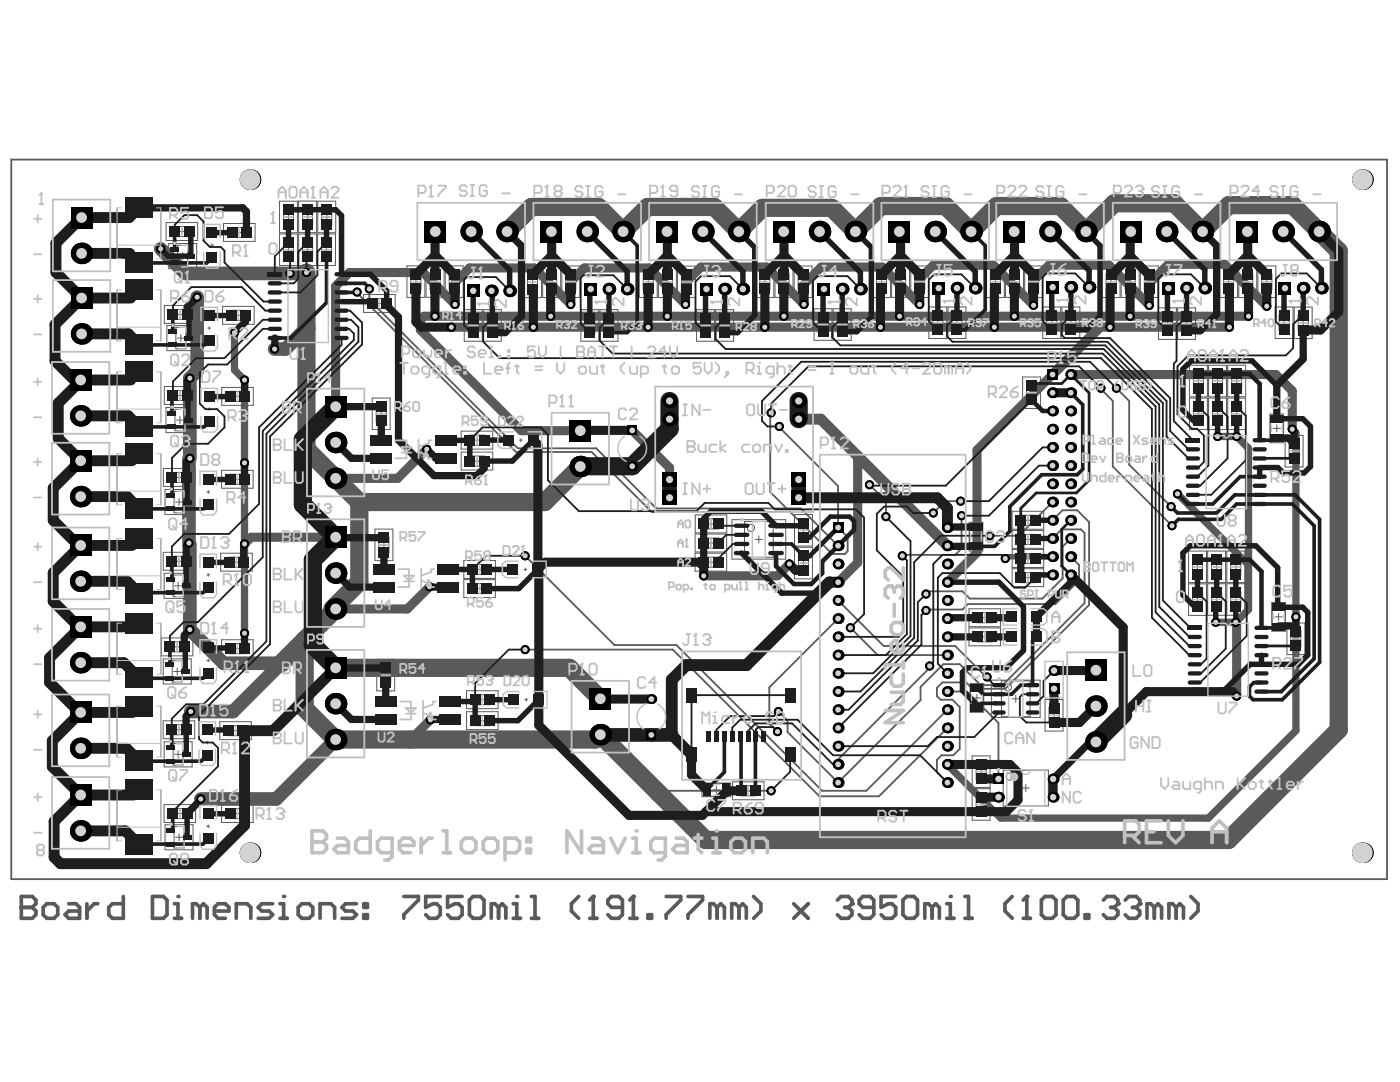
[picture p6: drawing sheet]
<svg xmlns="http://www.w3.org/2000/svg" width="279mm" height="216mm" viewBox="0 0 279 216" stroke-linecap="round" stroke-linejoin="round" font-family="sans-serif">
<g fill="none" stroke="#5a5a5a" stroke-width=".2">
<path d="M23.4 41.5v10.2M23.4 57.8v10.2M32.1 41.5v10.2M32.1 57.8v10.2M33.2 44.4h6.3v3.6h-6.3zM33.7 48.6h5.6v5h-5.6zM34.8 45.2h3v2h-3zM35.5 49h2v4.3h-2zM35.6 46.2h1.4M35.7 51.1h1.5M36.3 45.5v1.4M36.5 50.4v1.4"/>
<path d="M42 48.9h.6M42.3 48.6v.6M44.6 44.6h6.3v3.6h-6.3zM46.2 45.4h3.1v2h-3.1zM47 46.4h1.5M47.8 45.7v1.4M55.8 40.1h3.6v6.3h-3.6zM55.8 46.7h3.6v6.3h-3.6zM56.6 48.3h2v3.1h-2zM56.6 41.8h2v3h-2zM56.9 49.8h1.4M56.9 43.3h1.4"/>
<path d="M57.6 42.6v1.4M57.6 49.1v1.5M59.6 40.1h3.6v6.3h-3.6zM59.6 46.7h3.6v6.3h-3.6zM60.4 48.3h2v3.1h-2zM60.4 41.7h2v3.1h-2zM60.7 49.8h1.4M60.7 43.3h1.4M61.4 42.6v1.4M61.4 49.1v1.5M63.4 46.7h3.6v6.3h-3.6zM63.4 40.1h3.6v6.3h-3.6z"/>
<path d="M64.2 48.3h2v3.1h-2zM64.2 41.8h2v3h-2zM64.4 49.8h1.5M64.5 43.3h1.4M65.2 49.1v1.5M65.2 42.6v1.4M72.6 58.8h6.3v3.5h-6.3zM74.2 59.6h3.1v2h-3.1zM75.7 59.8v1.5M81.2 53h3.6v6.3h-3.6zM82 54.7h2v3h-2zM82.3 56.2h1.4"/>
<path d="M83 55.5v1.4M85 53h3.6v6.3h-3.6zM85.8 54.6h2v3.1h-2zM86.1 56.2h1.4M86.8 55.5v1.4M88.9 53h3.5v6.3h-3.5zM89.6 54.7h2v3h-2zM89.9 56.2h1.5M90.6 55.5v1.4M104.5 53.1h3.6v6.3h-3.6zM105.3 54.7h2v3.1h-2zM105.6 56.2h1.4"/>
<path d="M106.3 55.5v1.5M108.3 53.1h3.6v6.3h-3.6zM109.1 54.7h2v3.1h-2zM109.4 56.2h1.4M110.1 55.5v1.4M112.1 53.1h3.6v6.3h-3.6zM112.9 54.7h2v3.1h-2zM113.2 56.2h1.4M113.9 55.5v1.4M127.6 53.1h3.6v6.3h-3.6zM128.4 54.7h2v3.1h-2zM128.7 56.2h1.4"/>
<path d="M129.4 55.5v1.4M131.4 53.1h3.6v6.3h-3.6zM132.2 54.7h2v3.1h-2zM132.5 56.2h1.4M133.2 55.5v1.4M135.2 53.1h3.6v6.3h-3.6zM136 54.7h2v3.1h-2zM136.3 56.2h1.4M137 55.5v1.5M150.9 53.1h3.5v6.3h-3.5zM151.6 54.7h2v3.1h-2zM151.9 56.2h1.5"/>
<path d="M152.6 55.5v1.4M154.7 53h3.6v6.3h-3.6zM155.5 54.7h2v3h-2zM155.7 56.2h1.5M156.5 55.5v1.4M158.5 53.1h3.6v6.3h-3.6zM159.3 54.7h2v3.1h-2zM159.6 56.2h1.4M160.3 55.5v1.4M174.1 53.1h3.6v6.3h-3.6zM174.9 54.7h2v3.1h-2zM175.2 56.2h1.4"/>
<path d="M175.9 55.5v1.4M177.9 53h3.6v6.3h-3.6zM178.7 54.7h2v3h-2zM179 56.2h1.5M179.7 55.5v1.4M181.8 53.1h3.5v6.3h-3.5zM182.6 54.7h2v3.1h-2zM182.8 56.2h1.5M183.6 55.5v1.4M196.9 53.1h3.5v6.3h-3.5zM197.6 54.7h2v3.1h-2zM197.9 56.2h1.5"/>
<path d="M198.6 55.5v1.4M200.7 53h3.6v6.3h-3.6zM201.5 54.7h2v3h-2zM201.7 56.2h1.5M202.5 55.5v1.4M204.5 53.1h3.6v6.3h-3.6zM205.3 54.7h2v3.1h-2zM205.6 56.2h1.4M206.3 55.5v1.4M219.9 53.1h3.6v6.3h-3.6zM220.7 54.7h2v3.1h-2zM221 56.2h1.5"/>
<path d="M221.7 55.5v1.4M223.8 53.1h3.5v6.3h-3.5zM224.6 54.7h2v3.1h-2zM224.8 56.2h1.5M225.6 55.5v1.4M227.6 53.1h3.6v6.3h-3.6zM228.4 54.7h2v3.1h-2zM228.7 56.2h1.4M229.4 55.5v1.4M243.4 53.1h3.6v6.3h-3.6zM244.2 54.7h2v3.1h-2zM244.5 56.2h1.4"/>
<path d="M245.2 55.5v1.4M247.2 53.1h3.6v6.3h-3.6zM248 54.7h2v3.1h-2zM248.3 56.2h1.4M249 55.5v1.4M251 53.1h3.6v6.3h-3.6zM251.8 54.7h2v3.1h-2zM252.1 56.2h1.4M252.8 55.5v1.4M23.4 74.2v10.2M32.1 74.2v10.2M32.8 60.9h6.3v3.6h-6.3z"/>
<path d="M32.8 77.1h6.3v3.6h-6.3zM33.3 65h5.6v5h-5.6zM34.4 61.7h3.1v2h-3.1zM34.4 77.9h3.1v2h-3.1zM35.1 65.3h2v4.3h-2zM35.2 78.9h1.5M35.2 62.7h1.5M35.4 67.5h1.4M35.9 62v1.5M35.9 78.2v1.4M36.1 66.7v1.5M41.5 65.5h.5"/>
<path d="M41.8 65.2v.6M44.2 77.3h6.3v3.6h-6.3zM44.4 61.1h6.3v3.6h-6.3zM45.9 78.1h3v2h-3zM46 61.9h3.1v2h-3.1zM46.7 79.1h1.4M46.9 62.9h1.4M47.4 78.4v1.4M47.6 62.2v1.4M74.3 79.4h3.6v6.3h-3.6zM75 60.6h1.4M92.6 61.8h3.6v6.3h-3.6z"/>
<path d="M93.4 63.4h2v3.1h-2zM93.7 64.9h1.5M94.4 64.2v1.5M96.5 61.8h3.5v6.3h-3.5zM97.3 63.4h2v3.1h-2zM97.5 64.9h1.5M98.3 64.2v1.5M115.9 61.8h3.6v6.3h-3.6zM116.7 63.4h2v3.1h-2zM117 64.9h1.4M117.7 64.2v1.5M119.7 61.8h3.6v6.3h-3.6z"/>
<path d="M120.5 63.4h2v3.1h-2zM120.8 64.9h1.4M121.5 64.2v1.5M139 61.8h3.6v6.3h-3.6zM139.8 63.4h2v3.1h-2zM140.1 64.9h1.4M140.8 64.2v1.5M142.8 61.8h3.6v6.3h-3.6zM143.6 63.4h2v3.1h-2zM143.9 64.9h1.4M144.6 64.2v1.5M162.5 61.6h3.5v6.3h-3.5z"/>
<path d="M163.3 63.2h2v3.1h-2zM163.5 64.8h1.5M164.3 64v1.5M166.3 61.6h3.6v6.3h-3.6zM167.1 63.2h2v3.1h-2zM167.4 64.8h1.4M168.1 64v1.5M185.4 61.2h3.6v6.3h-3.6zM186.2 62.9h2v3h-2zM186.5 64.4h1.4M187.2 63.7v1.4M189.2 61.2h3.6v6.3h-3.6z"/>
<path d="M190 62.9h2v3h-2zM190.3 64.4h1.4M191 63.7v1.4M204.1 75.2h3.6v6.3h-3.6zM204.9 76.8h2v3.1h-2zM205.2 78.4h1.4M205.9 77.7v1.4M208.1 61.2h3.6v6.3h-3.6zM208.9 62.9h2v3h-2zM209.2 64.4h1.4M209.9 63.7v1.4M211.9 61.2h3.6v6.3h-3.6z"/>
<path d="M212.7 62.9h2v3h-2zM213 64.4h1.4M213.7 63.7v1.4M231.2 61.4h3.6v6.3h-3.6zM232 63h2v3.1h-2zM232.3 64.6h1.4M233 63.9v1.4M235 61.4h3.6v6.3h-3.6zM235.8 63h2v3.1h-2zM236.1 64.6h1.4M236.8 63.9v1.4M237.4 72.9h3.6v6.3h-3.6z"/>
<path d="M237.4 79.4h3.6v6.3h-3.6zM238.2 74.5h2v3.1h-2zM238.5 76h1.4M239.2 75.3v1.4M241.2 72.9h3.6v6.3h-3.6zM241.2 79.4h3.6v6.3h-3.6zM242 74.5h2v3.1h-2zM242.3 76h1.4M243 75.3v1.4M245 72.9h3.6v6.3h-3.6zM245 79.4h3.6v6.3h-3.6zM245.8 74.5h2v3.1h-2z"/>
<path d="M246.1 76h1.4M246.8 75.3v1.4M254.5 61.2h3.6v6.3h-3.6zM255.3 62.9h2v3h-2zM255.5 64.4h1.5M256.3 63.7v1.4M258.3 61.3h3.6v6.3h-3.6zM259.1 62.9h2v3.1h-2zM259.4 64.4h1.4M260.1 63.7v1.4M23.4 90.5v10.2M32.1 90.5v10.2"/>
<path d="M32.6 93.5h6.3v3.6h-6.3zM32.9 97.7h5.6v5h-5.6zM33.1 81.3h5.6v5h-5.6zM34.2 94.3h3.1v2h-3.1zM34.7 98h2v4.3h-2zM34.9 81.7h2v4.3h-2zM35 95.3h1.5M35.2 83.8h1.4M35.7 99.5v1.4M35.8 94.6v1.4M35.9 83.1v1.4M41.3 98.2h.6"/>
<path d="M41.5 81.6h.5M41.6 97.9v.6M41.8 81.4v.5M44.2 93.8h6.3v3.6h-6.3zM45.8 94.6h3.1v2h-3.1zM46.7 95.6h1.4M47.4 94.9v1.5M75.1 81h2v3.1h-2zM75.4 82.6h1.4M76.1 81.9v1.4M92 86h6.3v3.6h-6.3zM92 90.2h6.3v3.6h-6.3z"/>
<path d="M93.7 86.8h3v2h-3zM93.7 91h3v2h-3zM94.5 92h1.4M94.5 87.8h1.4M95.2 87.1v1.4M95.2 91.3v1.4M103.6 87.8h.6M103.9 87.5v.6M238.2 81h2v3.1h-2zM238.5 82.6h1.4M239.2 81.9v1.4M242 81h2v3.1h-2z"/>
<path d="M242.3 82.6h1.4M243 81.9v1.4M245.8 81h2v3.1h-2zM246.1 82.6h1.4M246.8 81.9v1.4M253.4 82.6h2.8v5.7h-2.8zM253.5 83h2.6v4.9h-2.6zM254.1 85.5h1.4M254.8 84.8v1.4M256.5 86.9h3.6v6.3h-3.6zM257.3 88.5h2v3.1h-2zM257.5 90h1.5"/>
<path d="M258.3 89.3v1.4M23.4 107.4v10.2M32.1 107.4v10.2M32.6 110.2h6.3v3.6h-6.3zM32.8 114.4h5.5v5h-5.5zM34.2 111h3.1v2h-3.1zM34.5 114.8h2.1v4.2h-2.1zM34.8 116.9h1.5M35 112h1.4M35 100.2h1.4M35.6 116.2v1.4M35.7 111.3v1.4"/>
<path d="M41.3 114.7h.5M41.6 114.4v.6M44 110.4h6.3v3.6h-6.3zM45.6 111.2h3.1v2h-3.1zM46.5 112.2h1.4M47.2 111.5v1.4M74.8 105.6h3.6v6.3h-3.6zM75.6 107.2h2v3.1h-2zM75.9 108.7h1.4M76.6 108v1.4M92.6 111.8h6.3v3.6h-6.3zM92.6 115.7h6.3v3.5h-6.3z"/>
<path d="M94.2 112.6h3.1v2h-3.1zM94.2 116.4h3.1v2h-3.1zM95 117.4h1.4M95 113.6h1.4M95.7 112.9v1.4M95.7 116.7v1.5M104.6 113.6h.5M104.8 113.3v.6M138.7 106.6h6.3v3.5h-6.3zM138.7 110.4h6.3v3.6h-6.3zM138.7 102.8h6.3v3.5h-6.3zM140.3 107.4h3.1v2h-3.1z"/>
<path d="M140.3 111.2h3.1v2h-3.1zM140.4 103.5h3v2h-3zM141.2 112.2h1.4M141.2 108.4h1.4M141.2 104.5h1.4M141.9 107.6v1.5M141.9 111.5v1.4M141.9 103.8v1.5M146.1 103.7h10.7v7.9h-10.7zM148.6 104.1h5.7v7.1h-5.7zM150.7 107.6h1.5M151.4 106.9v1.4"/>
<path d="M158.6 102.7h3.5v6.3h-3.5zM158.6 109.2h3.5v6.3h-3.5zM159.3 104.3h2.1v3.1h-2.1zM159.3 110.8h2.1v3.1h-2.1zM159.6 112.4h1.5M159.6 105.8h1.5M160.4 105.1v1.4M160.4 111.6v1.5M193.4 104.2h2.7v5.7h-2.7zM193.5 104.7h2.6v4.8h-2.6zM194.1 107.1h1.4M194.8 106.4v1.4"/>
<path d="M202 102h6.3v3.6h-6.3zM202 105.8h6.3v3.6h-6.3zM202 109.7h6.3v3.5h-6.3zM202 113.5h6.3v3.6h-6.3zM203.6 114.3h3.1v2h-3.1zM203.6 102.8h3.1v2h-3.1zM203.6 106.6h3.1v2h-3.1zM203.6 110.4h3.1v2h-3.1zM204.4 107.6h1.5M204.4 115.3h1.5M204.4 111.4h1.5M204.4 103.8h1.5"/>
<path d="M205.1 103.1v1.4M205.1 106.9v1.4M205.1 110.7v1.5M205.1 114.5v1.5M237.2 110h3.6v6.3h-3.6zM237.2 116.5h3.6v6.3h-3.6zM238 111.6h2v3h-2zM238 118.1h2v3.1h-2zM238.3 119.6h1.4M238.3 113.1h1.4M239 112.4v1.4M239 118.9v1.5"/>
<path d="M241 110h3.6v6.3h-3.6zM241 116.5h3.6v6.3h-3.6zM241.8 111.6h2v3h-2zM241.8 118.1h2v3.1h-2zM242.1 119.6h1.4M242.1 113.1h1.4M242.8 112.4v1.4M242.8 118.9v1.4M244.8 110h3.6v6.3h-3.6zM244.8 116.5h3.6v6.3h-3.6zM245.6 111.6h2v3h-2zM245.6 118.1h2v3.1h-2z"/>
<path d="M245.9 119.6h1.4M245.9 113.1h1.4M246.6 112.4v1.4M246.6 118.9v1.4M23.4 124.4v10.1M32.1 124.4v10.1M32.2 127.3h6.3v3.6h-6.3zM32.6 131.5h5.6v5h-5.6zM33.8 128.1h3.1v2h-3.1zM34.4 131.8h2v4.3h-2zM34.6 129.1h1.5M34.7 134h1.4"/>
<path d="M35.3 128.4v1.4M35.4 133.3v1.4M41.3 131.8h.5M41.6 131.5v.6M44.2 127.7h6.3v3.5h-6.3zM45.8 128.4h3.1v2h-3.1zM46.7 129.4h1.4M47.4 128.7v1.5M75.2 131.6h3.6v6.3h-3.6zM76 133.2h2v3h-2zM76.3 134.7h1.4M77 134v1.4"/>
<path d="M93.1 137.8h6.3v3.6h-6.3zM94.7 138.6h3.1v2h-3.1zM95.5 139.6h1.5M96.3 138.9v1.4M104.7 139.6h.6M105 139.3v.6M193.4 121.5h6.3v3.6h-6.3zM193.4 125.3h6.3v3.6h-6.3zM193.6 136.4h2.7v5.7h-2.7zM193.7 136.8h2.6v4.9h-2.6zM194.2 139.3h1.5M195 138.5v1.5"/>
<path d="M195 122.3h3.1v2h-3.1zM195 126.1h3.1v2h-3.1zM195.8 127.1h1.4M195.8 123.3h1.4M196.5 122.5v1.5M196.5 126.4v1.4M197.8 135.7h9.8v7.5h-9.8zM199.9 135.9h5.7v7.1h-5.7zM202 139.4h1.4M202.7 138.7v1.5M204.1 123.1h.5M204.1 127.1h.5"/>
<path d="M204.4 122.8v.6M204.4 126.8v.6M208.6 139.6h3.5v6.3h-3.5zM253.8 120.2h2.7v5.7h-2.7zM253.9 120.6h2.6v4.9h-2.6zM254.5 123.1h1.4M255.2 122.4v1.4M256.8 124.3h3.6v6.3h-3.6zM257.6 125.9h2v3.1h-2zM257.9 127.5h1.4M258.6 126.7v1.5M23.4 140.9v10.2"/>
<path d="M23.4 157.6v10.2M32.1 140.9v10.2M32.1 157.6v10.2M32.6 143.8h6.3v3.6h-6.3zM32.8 148h5.5v5h-5.5zM34.2 144.6h3v2h-3zM34.5 148.4h2.1v4.3h-2.1zM34.8 150.5h1.5M35 145.6h1.4M35.6 149.8v1.4M35.7 144.9v1.4M41.1 148.2h.6"/>
<path d="M41.4 147.9v.5M43.9 144h6.3v3.6h-6.3zM45.5 144.8h3v2h-3zM46.3 145.8h1.4M47 145.1v1.4M93.1 142h6.3v3.6h-6.3zM94.7 142.8h3.1v2h-3.1zM95.5 143.8h1.5M96.3 143.1v1.4M140.1 156.3h5.7v2.7h-5.7zM140.5 156.3h4.9v2.6h-4.9zM142.2 157.6h1.5"/>
<path d="M143 156.9v1.4M146.2 156h6.3v3.6h-6.3zM147.8 156.8h3.1v2h-3.1zM148.6 157.8h1.4M149.3 157.1v1.4M194 150.8h3.6v6.3h-3.6zM194 157.4h3.6v6.3h-3.6zM194.8 152.4h2v3.1h-2zM194.8 159h2v3.1h-2zM195.1 154h1.4M195.8 153.3v1.4M195.8 159.8v1.4"/>
<path d="M200.2 153.7h9v7.1h-9zM204 157.2h1.4M204.7 156.5v1.5M209.4 141.2h2v3.1h-2zM209.6 142.7h1.5M210.4 142v1.4M32.7 160.5h6.3v3.6h-6.3zM32.9 164.6h5.6v5h-5.6zM34.4 161.3h3v2h-3zM34.7 164.9h2v4.3h-2zM35 167.1h1.4M35.2 162.3h1.4"/>
<path d="M35.7 166.3v1.5M35.9 161.6v1.5M41.3 164.9h.5M41.6 164.6v.6M44.2 160.5h6.3v3.6h-6.3zM45.8 161.3h3.1v2h-3.1zM46.7 162.3h1.4M47.4 161.6v1.5M195.1 160.5h1.4"/>
<circle cx="149.9" cy="105.3" r=".72"/>
<circle cx="201.1" cy="137.1" r=".72"/>
<circle cx="201.5" cy="155" r=".72"/>
</g>
<path d="M2.3 31.8h274.5v143.6h-274.5zM136.1 152.7v.2" fill="none" stroke="#5a5a5a" stroke-width=".36"/>
<path d="M4.3 178.9v4.3h2.1l.8-.7v-.7l-.8-.7h-2.1" fill="none" stroke="#5a5a5a" stroke-width=".73"/>
<circle cx="4.3" cy="181.1" r=".36" fill="#5a5a5a"/>
<path d="M4.3 178.9h2.1l.8 .7v.7l-.8 .8h-2.1M24.6 178.9v4.3h-2.2l-.7-.7v-1.4l.7-.8h2.2M30.4 178.9h2.2l.7 .7v2.9l-.7 .7h-2.2zM8.6 181.1l.7-.8h1.5l.7 .8v1.4l-.7 .7h-1.5l-.7-.7zM13.7 180.3h1.5l.7 .8v2.1h-2.2l-.7-.7 .7-.7h2.2M17.3 180.3v2.9M19.5 180.3h-.7l-1.5 1.5M34.8 183.2h1.4M34.8 180.3h.7v2.9" fill="none" stroke="#5a5a5a" stroke-width=".73"/>
<circle cx="35.5" cy="178.9" r=".36" fill="#5a5a5a"/>
<path d="M39.9 181.1l-.7-.8h-.8v2.9M39.9 181.1v2.1M39.9 181.1l.7-.8 .7 .8v2.1M42.8 181.8h2.9v-.7l-.7-.8h-1.5l-.7 .8v1.4l.7 .7h1.5M47.2 183.2v-2.9h2.1l.8 .8v2.1M54.4 180.3h-2.2l-.7 .8 .7 .7h1.5l.7 .7-.7 .7h-2.2M55.9 180.3h.7v2.9M55.9 183.2h1.4" fill="none" stroke="#5a5a5a" stroke-width=".73"/>
<circle cx="56.6" cy="178.9" r=".36" fill="#5a5a5a"/>
<g fill="none" stroke="#5a5a5a" stroke-width=".73">
<path d="M80.6 178.9h2.9v.7l-2.9 2.9v.7M87.9 178.9h-2.9v2.2l1.4-.8h.7l.8 .8v1.4l-.8 .7h-1.4l-.7-.7M92.2 178.9h-2.9v2.2l1.5-.8h.7l.7 .8v1.4l-.7 .7h-1.5l-.7-.7M93.7 179.6l.7-.7h1.5l.7 .7v2.9l-.7 .7h-1.5l-.7-.7zM59.5 181.1l.7-.8h1.5l.7 .8v1.4l-.7 .7h-1.5l-.7-.7zM63.9 183.2v-2.9h2.2l.7 .8v2.1M71.1 180.3h-2.1l-.8 .8 .8 .7h1.4l.7 .7-.7 .7h-2.2M72.6 182.5h.7v.7h-.7zM72.6 180.3h.7v.8h-.7zM99.5 181.1l-.7-.8h-.8v2.9M99.5 181.1v2.1M99.5 181.1l.7-.8 .8 .8v2.1"/>
<path d="M102.4 183.2h1.5M102.4 180.3h.7v2.9"/>
</g>
<circle cx="103.1" cy="178.9" r=".36" fill="#5a5a5a"/>
<path d="M106 178.9h.8v4.3M115.5 178.9l-1.5 1.4v1.5l1.5 1.4M118.4 178.9v4.3M106 183.2h1.5M117.7 183.2h1.4" fill="none" stroke="#5a5a5a" stroke-width=".73"/>
<circle cx="118.4" cy="178.9" r=".36" fill="#5a5a5a"/>
<path d="M118.4 178.9l-.7 .7M126.4 178.9v4.3M124.2 181.1h-2.2l-.7-.8v-.7l.7-.7h1.5l.7 .7v2.9l-.7 .7h-1.5l-.7-.7M125.7 183.2h1.4" fill="none" stroke="#5a5a5a" stroke-width=".73"/>
<circle cx="126.4" cy="178.9" r=".36" fill="#5a5a5a"/>
<g fill="none" stroke="#5a5a5a" stroke-width=".73">
<path d="M126.4 178.9l-.7 .7M132.9 178.9h3v.7l-3 2.9v.7M137.3 178.9h2.9v.7l-2.9 2.9v.7M150.4 178.9l1.4 1.4v1.5l-1.4 1.4M167.1 179.6l.7-.7h1.5l.7 .7v.7M129.3 182.5h.7v.7h-.7zM143.1 181.1l-.7-.8h-.7v2.9M143.1 181.1v2.1M143.1 181.1l.8-.8 .7 .8v2.1M147.5 181.1l-.7-.8h-.8v2.9M147.5 181.1v2.1M147.5 181.1l.7-.8 .7 .8v2.1"/>
<path d="M158.4 180.3l2.9 2.9M161.3 180.3l-2.9 2.9"/>
</g>
<circle cx="170" cy="180.3" r=".36" fill="#5a5a5a"/>
<path d="M178.7 178.9h-2.9v2.2l1.5-.8h.7l.7 .8v1.4l-.7 .7h-1.4l-.8-.7M180.2 179.6l.7-.7h1.5l.7 .7v2.9l-.7 .7h-1.5l-.7-.7zM168.6 181.1h.7M169.3 181.1l.7 .7v.7l-.7 .7h-1.5l-.7-.7M170 180.3l-.7 .8M174.4 181.1h-2.2l-.7-.8v-.7l.7-.7h1.5l.7 .7v2.9l-.7 .7h-1.5l-.7-.7M186 181.1l-.7-.8h-.7v2.9M186 181.1v2.1M186 181.1l.7-.8 .8 .8v2.1M188.9 183.2h1.5M188.9 180.3h.8v2.9" fill="none" stroke="#5a5a5a" stroke-width=".73"/>
<circle cx="189.7" cy="178.9" r=".36" fill="#5a5a5a"/>
<path d="M192.6 178.9h.7v4.3M202 178.9l-1.4 1.4v1.5l1.4 1.4M204.9 178.9v4.3M192.6 183.2h1.4M204.2 183.2h1.5" fill="none" stroke="#5a5a5a" stroke-width=".73"/>
<circle cx="204.9" cy="178.9" r=".36" fill="#5a5a5a"/>
<path d="M204.9 178.9l-.7 .7M207.8 179.6l.8-.7h1.4l.7 .7v2.9l-.7 .7h-1.4l-.8-.7zM212.2 179.6l.7-.7h1.5l.7 .7v2.9l-.7 .7h-1.5l-.7-.7zM220.2 179.6l.7-.7h1.5l.7 .7v.7M216.6 182.5h.7v.7h-.7z" fill="none" stroke="#5a5a5a" stroke-width=".73"/>
<circle cx="223.1" cy="180.3" r=".36" fill="#5a5a5a"/>
<path d="M224.6 179.6l.7-.7h1.4l.8 .7v.7M221.6 181.1h.8M222.4 181.1l.7 .7v.7l-.7 .7h-1.5l-.7-.7M223.1 180.3l-.7 .8" fill="none" stroke="#5a5a5a" stroke-width=".73"/>
<circle cx="227.5" cy="180.3" r=".36" fill="#5a5a5a"/>
<path d="M237.6 178.9l1.5 1.4v1.5l-1.5 1.4M226 181.1h.7M226.7 181.1l.8 .7v.7l-.8 .7h-1.4l-.7-.7M227.5 180.3l-.8 .8M230.4 181.1l-.8-.8h-.7v2.9M230.4 181.1v2.1M230.4 181.1l.7-.8 .7 .8v2.1M234.7 181.1l-.7-.8h-.7v2.9M234.7 181.1v2.1M234.7 181.1l.8-.8 .7 .8v2.1" fill="none" stroke="#5a5a5a" stroke-width=".73"/>
<g fill="none" stroke="#5a5a5a" stroke-width=".36">
<path d="M71.3 58.3v.2l31.7 31.7h15.1l12 12h27.6l8.4 8.3h2.5l.6-.5v-2.8l-1.9-1.9v-8.3l-11.8-11.7v-.2M73.7 57.6v2.2l29.6 29.7h15.7l12 12h28.8l7.5 7.4M219.4 65.3v.1M219.7 77.5v.1l2.4 2.4v13.1l11.8 11.8M222.8 77.5l2.6 2.5v12.7l8.3 8.4M37.9 91.5l-.2 .1M153.9 82.4l-.2 .1v15.7l3.3 3.3M173.5 96.7l3.3 3.3v3.1M191.7 100h-3.1l-2.3 2.4M37.7 108.4l.2 .1M104.8 110.9l17.8 17.8h12.4l29.1 29.1h8.8l16.2-16.2M167.3 119.8l9.1 9.1h14.2l6.2 6.2h.2"/>
<path d="M191.9 102.9v6.5l-1.3 1.3h-10.3l-.2 .2M201 111.1l-.4 .3M210.1 103.8l2-2h2.9l2.4 2.4v16.5l-16.8 16.7h-6.5l-1.3-1.2h-4.7l-1.1 1.1v1.6l.7 .7h2.4l1.4 1.5v8.3l-1.2 1.3h-2.4l-.9 .9v2.5l2.1 2.1M210.1 107.4l1.8-1.8h3.8l.7 .8v14l-16.3 16.3h-4.4l-4.2-4.2h-3.2l-4.6 4.6v2.6l-16.4 16.5-10.1-10.1v-2.3l-1.8-1.8M210.1 100.2l-6.8 6.7h-5.8M212.1 115.4h.1M212.1 115.4l-4.1 4h-14.5l-1.4-1.4h-6.7l-.6 .5M213.7 111.1l1.7 1.6v3.1l-4.8 4.7h-17.4l-1.1 1.1h-7.1l-.2 .2M213.7 107.4l-1.6 1.7v6.3M66.3 121.5h.7M104.8 129.6h29.5l29.2 29.3h11.9l13.7-13.6M167.3 123.4l-13.8 13.8v7.1l1.7 1.7"/>
<path d="M169.7 125.3l5.5 5.4h13.9M185.5 132.9v.4l-18.2 18.2v1M189.1 138h3.9l6.3 6.3v11.1M246.6 124.2l.2 .2M153.9 157.8h-21.8l-.6 .5M189.1 152.5v.1"/>
</g>
<path d="M46.8 66.4v7.4l2 2v50.6M235 98.5l14.2 14.2M243 87.1h3.8l2.4 2.4v32.1l-2.6 2.6h-4M257.9 85.6l.7 .8v59.4l-17.4 17.4h-41.5l-10.6-10.6" fill="none" stroke="#5a5a5a" stroke-width="1.5"/>
<g fill="none" stroke="#5a5a5a" stroke-width="1.8">
<path d="M90.1 65.3h155.3M210.1 74.7l-15.1 15.1v20.5l-5.9 5.9M213.7 74.7h40.9l3.3 3.3v7.6M249.2 63.1h-164.6l-.7 .7v2l20.1 20.1h11.8M252.8 61.1l-8.4-8.4h-11.2l-3.8 3.9v4.3l-8-8h-12l-3.1 3.1v4.9l-8-8h-12l-2.8 2.8v5l-7.4-7.4h-12.2l-3.5 3.4v4l-7.4-7.4h-13.1l-3.1 3.1v4.3l-7.3-7.2h-12.9l-2.7 2.7v4.5l-7.3-7.2h-12.9l-2.9 2.9v4.3l-6.4-6.3h-14.7l-2.7 2.7v24M85.2 89.6l-5.9 5.9h-12.3M126.2 85.9l7.4 7.4v2.4M171.2 91v21.3l-3.9 3.9M67 107.2h-16.9l-1.3 1.3M85.7 117.1l-4.4 4.4h-14.3M157.5 112.5l-2.3 2.4h-14.8M246.8 124.4v14.5"/>
<path d="M85.9 143.6l-4 4"/>
</g>
<path d="M61.2 54.4v35.2l10.5 10.6M101.2 46.2l4.9-4.9h13.3l4.9 4.9 5-4.9h13.2l4.9 4.9 4.8-4.7h13.8l4.7 4.7 5.1-5.1h12.9l5.1 5.1 5.1-5.1h12.7l5.1 5.1 5.7-5.6h12l5.6 5.6 5.3-5.3h12.7l9.2 9.2v95.5l-22 22h-104.4l-21-21-1 1h-51.8l-6.2-6.2v-13.7M115.8 93.1l-7.1 7.1h-37M71.7 100.2v15.9l-5.4 5.4M67 121.5l-10.9 10.8M67 133.3h46.6l6.2 6.1" fill="none" stroke="#5a5a5a" stroke-width="3.6"/>
<path d="M32.1 49.7l4.9 4.9h24l.2-.2M39.3 59.3v14.7l-1.4 1.5v16M61.2 65.5l-4.2 4.1h-2.2M37.7 91.6v16.8M37.9 108.5v17.1l6.7 6.7h11.5l-9.6 9.7h-8.4M67 147.6l-11.9 11.8h-15" fill="none" stroke="#5a5a5a" stroke-width="2.7"/>
<path d="M159.4 83.6h4.4l25.3 25.3" fill="none" stroke="#5a5a5a" stroke-width="2.2"/>
<path d="M219.4 65.4l-9.3 9.3" fill="none" stroke="#5a5a5a" stroke-width="2"/>
<path d="M201 111.1h9.1" fill="none" stroke="#5a5a5a" stroke-width="1.1"/>
<circle cx="73.7" cy="57.6" r=".91" fill="#000"/>
<circle cx="73.7" cy="57.6" r=".51" fill="#d2d2d2"/>
<circle cx="71.3" cy="58.3" r=".91" fill="#000"/>
<circle cx="71.3" cy="58.3" r=".51" fill="#d2d2d2"/>
<circle cx="90.1" cy="65.3" r=".91" fill="#000"/>
<circle cx="90.1" cy="65.3" r=".51" fill="#d2d2d2"/>
<circle cx="57.9" cy="54.6" r=".91" fill="#000"/>
<circle cx="57.9" cy="54.6" r=".51" fill="#d2d2d2"/>
<circle cx="258.6" cy="123.1" r=".91" fill="#000"/>
<circle cx="258.6" cy="123.1" r=".51" fill="#d2d2d2"/>
<circle cx="197" cy="135.1" r=".91" fill="#000"/>
<circle cx="197" cy="135.1" r=".51" fill="#d2d2d2"/>
<circle cx="249.2" cy="63.1" r=".91" fill="#000"/>
<circle cx="249.2" cy="63.1" r=".51" fill="#d2d2d2"/>
<circle cx="225.5" cy="63.1" r=".91" fill="#000"/>
<circle cx="225.5" cy="63.1" r=".51" fill="#d2d2d2"/>
<circle cx="221.5" cy="65.3" r=".91" fill="#000"/>
<circle cx="221.5" cy="65.3" r=".51" fill="#d2d2d2"/>
<circle cx="245.4" cy="65.3" r=".91" fill="#000"/>
<circle cx="245.4" cy="65.3" r=".51" fill="#d2d2d2"/>
<circle cx="176.8" cy="103.1" r=".91" fill="#000"/>
<circle cx="176.8" cy="103.1" r=".51" fill="#d2d2d2"/>
<circle cx="191.7" cy="100" r=".91" fill="#000"/>
<circle cx="191.7" cy="100" r=".51" fill="#d2d2d2"/>
<circle cx="186.3" cy="102.4" r=".91" fill="#000"/>
<circle cx="186.3" cy="102.4" r=".51" fill="#d2d2d2"/>
<circle cx="180.1" cy="110.9" r=".91" fill="#000"/>
<circle cx="180.1" cy="110.9" r=".51" fill="#d2d2d2"/>
<circle cx="173.5" cy="96.7" r=".91" fill="#000"/>
<circle cx="173.5" cy="96.7" r=".51" fill="#d2d2d2"/>
<circle cx="191.9" cy="102.9" r=".91" fill="#000"/>
<circle cx="191.9" cy="102.9" r=".51" fill="#d2d2d2"/>
<circle cx="153.9" cy="157.8" r=".91" fill="#000"/>
<circle cx="153.9" cy="157.8" r=".51" fill="#d2d2d2"/>
<circle cx="140.4" cy="114.9" r=".91" fill="#000"/>
<circle cx="140.4" cy="114.9" r=".51" fill="#d2d2d2"/>
<circle cx="86.8" cy="63.1" r=".91" fill="#000"/>
<circle cx="86.8" cy="63.1" r=".51" fill="#d2d2d2"/>
<circle cx="109.9" cy="63.1" r=".91" fill="#000"/>
<circle cx="109.9" cy="63.1" r=".51" fill="#d2d2d2"/>
<circle cx="106.4" cy="65.3" r=".91" fill="#000"/>
<circle cx="106.4" cy="65.3" r=".51" fill="#d2d2d2"/>
<circle cx="197.5" cy="106.9" r=".91" fill="#000"/>
<circle cx="197.5" cy="106.9" r=".51" fill="#d2d2d2"/>
<circle cx="155.5" cy="85.1" r=".91" fill="#000"/>
<circle cx="155.5" cy="85.1" r=".51" fill="#d2d2d2"/>
<circle cx="153.9" cy="82.4" r=".91" fill="#000"/>
<circle cx="153.9" cy="82.4" r=".51" fill="#d2d2d2"/>
<circle cx="184.8" cy="118.5" r=".91" fill="#000"/>
<circle cx="184.8" cy="118.5" r=".51" fill="#d2d2d2"/>
<circle cx="184.8" cy="121.8" r=".91" fill="#000"/>
<circle cx="184.8" cy="121.8" r=".51" fill="#d2d2d2"/>
<circle cx="200.6" cy="111.4" r=".91" fill="#000"/>
<circle cx="200.6" cy="111.4" r=".51" fill="#d2d2d2"/>
<circle cx="185.5" cy="132.9" r=".91" fill="#000"/>
<circle cx="185.5" cy="132.9" r=".51" fill="#d2d2d2"/>
<circle cx="169.7" cy="125.3" r=".91" fill="#000"/>
<circle cx="169.7" cy="125.3" r=".51" fill="#d2d2d2"/>
<circle cx="222.8" cy="77.5" r=".91" fill="#000"/>
<circle cx="222.8" cy="77.5" r=".51" fill="#d2d2d2"/>
<circle cx="219.7" cy="77.5" r=".91" fill="#000"/>
<circle cx="219.7" cy="77.5" r=".51" fill="#d2d2d2"/>
<circle cx="235" cy="98.5" r=".91" fill="#000"/>
<circle cx="235" cy="98.5" r=".51" fill="#d2d2d2"/>
<circle cx="157.5" cy="112.5" r=".91" fill="#000"/>
<circle cx="157.5" cy="112.5" r=".51" fill="#d2d2d2"/>
<circle cx="252.8" cy="61.1" r=".91" fill="#000"/>
<circle cx="252.8" cy="61.1" r=".51" fill="#d2d2d2"/>
<circle cx="229.4" cy="60.9" r=".91" fill="#000"/>
<circle cx="229.4" cy="60.9" r=".51" fill="#d2d2d2"/>
<circle cx="198.4" cy="65.3" r=".91" fill="#000"/>
<circle cx="198.4" cy="65.3" r=".51" fill="#d2d2d2"/>
<circle cx="202.4" cy="63.1" r=".91" fill="#000"/>
<circle cx="202.4" cy="63.1" r=".51" fill="#d2d2d2"/>
<circle cx="206.3" cy="60.9" r=".91" fill="#000"/>
<circle cx="206.3" cy="60.9" r=".51" fill="#d2d2d2"/>
<circle cx="175.7" cy="65.3" r=".91" fill="#000"/>
<circle cx="175.7" cy="65.3" r=".51" fill="#d2d2d2"/>
<circle cx="179.5" cy="63.1" r=".91" fill="#000"/>
<circle cx="179.5" cy="63.1" r=".51" fill="#d2d2d2"/>
<circle cx="183.5" cy="60.7" r=".91" fill="#000"/>
<circle cx="183.5" cy="60.7" r=".51" fill="#d2d2d2"/>
<circle cx="152.6" cy="65.3" r=".91" fill="#000"/>
<circle cx="152.6" cy="65.3" r=".51" fill="#d2d2d2"/>
<circle cx="156.4" cy="63.1" r=".91" fill="#000"/>
<circle cx="156.4" cy="63.1" r=".51" fill="#d2d2d2"/>
<circle cx="160.4" cy="60.7" r=".91" fill="#000"/>
<circle cx="160.4" cy="60.7" r=".51" fill="#d2d2d2"/>
<circle cx="129.3" cy="65.3" r=".91" fill="#000"/>
<circle cx="129.3" cy="65.3" r=".51" fill="#d2d2d2"/>
<circle cx="133.2" cy="63.1" r=".91" fill="#000"/>
<circle cx="133.2" cy="63.1" r=".51" fill="#d2d2d2"/>
<circle cx="136.8" cy="60.7" r=".91" fill="#000"/>
<circle cx="136.8" cy="60.7" r=".51" fill="#d2d2d2"/>
<circle cx="113.9" cy="60.7" r=".91" fill="#000"/>
<circle cx="113.9" cy="60.7" r=".51" fill="#d2d2d2"/>
<circle cx="90.8" cy="60.7" r=".91" fill="#000"/>
<circle cx="90.8" cy="60.7" r=".51" fill="#d2d2d2"/>
<circle cx="54.8" cy="69.6" r=".91" fill="#000"/>
<circle cx="54.8" cy="69.6" r=".51" fill="#d2d2d2"/>
<circle cx="85.9" cy="143.6" r=".91" fill="#000"/>
<circle cx="85.9" cy="143.6" r=".51" fill="#d2d2d2"/>
<circle cx="85.7" cy="117.1" r=".91" fill="#000"/>
<circle cx="85.7" cy="117.1" r=".51" fill="#d2d2d2"/>
<circle cx="85.2" cy="89.6" r=".91" fill="#000"/>
<circle cx="85.2" cy="89.6" r=".51" fill="#d2d2d2"/>
<circle cx="104.8" cy="110.9" r=".91" fill="#000"/>
<circle cx="104.8" cy="110.9" r=".51" fill="#d2d2d2"/>
<circle cx="104.8" cy="129.6" r=".91" fill="#000"/>
<circle cx="104.8" cy="129.6" r=".51" fill="#d2d2d2"/>
<circle cx="155.2" cy="146" r=".91" fill="#000"/>
<circle cx="155.2" cy="146" r=".51" fill="#d2d2d2"/>
<circle cx="155.3" cy="142" r=".91" fill="#000"/>
<circle cx="155.3" cy="142" r=".51" fill="#d2d2d2"/>
<circle cx="246.8" cy="138.9" r=".91" fill="#000"/>
<circle cx="246.8" cy="138.9" r=".51" fill="#d2d2d2"/>
<circle cx="233.9" cy="104.9" r=".91" fill="#000"/>
<circle cx="233.9" cy="104.9" r=".51" fill="#d2d2d2"/>
<circle cx="233.7" cy="101.1" r=".91" fill="#000"/>
<circle cx="233.7" cy="101.1" r=".51" fill="#d2d2d2"/>
<circle cx="32.1" cy="49.7" r=".91" fill="#000"/>
<circle cx="32.1" cy="49.7" r=".51" fill="#d2d2d2"/>
<circle cx="39.3" cy="59.3" r=".91" fill="#000"/>
<circle cx="39.3" cy="59.3" r=".51" fill="#d2d2d2"/>
<circle cx="37.9" cy="75.5" r=".91" fill="#000"/>
<circle cx="37.9" cy="75.5" r=".51" fill="#d2d2d2"/>
<circle cx="37.9" cy="91.5" r=".91" fill="#000"/>
<circle cx="37.9" cy="91.5" r=".51" fill="#d2d2d2"/>
<circle cx="37.7" cy="108.4" r=".91" fill="#000"/>
<circle cx="37.7" cy="108.4" r=".51" fill="#d2d2d2"/>
<circle cx="37.9" cy="125.6" r=".91" fill="#000"/>
<circle cx="37.9" cy="125.6" r=".51" fill="#d2d2d2"/>
<circle cx="40.1" cy="159.4" r=".91" fill="#000"/>
<circle cx="40.1" cy="159.4" r=".51" fill="#d2d2d2"/>
<circle cx="38.1" cy="142" r=".91" fill="#000"/>
<circle cx="38.1" cy="142" r=".51" fill="#d2d2d2"/>
<circle cx="46.8" cy="66.4" r=".91" fill="#000"/>
<circle cx="46.8" cy="66.4" r=".51" fill="#d2d2d2"/>
<circle cx="48.8" cy="75.8" r=".91" fill="#000"/>
<circle cx="48.8" cy="75.8" r=".51" fill="#d2d2d2"/>
<circle cx="48.8" cy="92.4" r=".91" fill="#000"/>
<circle cx="48.8" cy="92.4" r=".51" fill="#d2d2d2"/>
<circle cx="48.8" cy="108.5" r=".91" fill="#000"/>
<circle cx="48.8" cy="108.5" r=".51" fill="#d2d2d2"/>
<circle cx="48.8" cy="126.4" r=".91" fill="#000"/>
<circle cx="48.8" cy="126.4" r=".51" fill="#d2d2d2"/>
<circle cx="257.9" cy="85.6" r=".91" fill="#000"/>
<circle cx="257.9" cy="85.6" r=".51" fill="#d2d2d2"/>
<circle cx="61.2" cy="54.4" r=".91" fill="#000"/>
<circle cx="61.2" cy="54.4" r=".51" fill="#d2d2d2"/>
<circle cx="242.6" cy="124.2" r=".91" fill="#000"/>
<circle cx="242.6" cy="124.2" r=".51" fill="#d2d2d2"/>
<circle cx="246.6" cy="124.2" r=".91" fill="#000"/>
<circle cx="246.6" cy="124.2" r=".51" fill="#d2d2d2"/>
<circle cx="243" cy="87.1" r=".91" fill="#000"/>
<circle cx="243" cy="87.1" r=".51" fill="#d2d2d2"/>
<circle cx="246.8" cy="87.1" r=".91" fill="#000"/>
<circle cx="246.8" cy="87.1" r=".51" fill="#d2d2d2"/>
<path d="M129 145.7h2v1.9h-2z" fill-rule="evenodd" fill="#000"/>
<circle cx="130" cy="146.6" r=".57" fill="#d2d2d2"/>
<path d="M125.2 84.9h1.9v1.9h-1.9z" fill-rule="evenodd" fill="#000"/>
<circle cx="126.2" cy="85.9" r=".57" fill="#d2d2d2"/>
<circle cx="189.1" cy="152.5" r="1.07" fill="#000"/>
<circle cx="189.1" cy="152.5" r=".57" fill="#d2d2d2"/>
<circle cx="189.1" cy="138" r="1.07" fill="#000"/>
<circle cx="189.1" cy="138" r=".57" fill="#d2d2d2"/>
<circle cx="189.1" cy="123.4" r="1.07" fill="#000"/>
<circle cx="189.1" cy="123.4" r=".57" fill="#d2d2d2"/>
<circle cx="189.1" cy="108.9" r="1.07" fill="#000"/>
<circle cx="189.1" cy="108.9" r=".57" fill="#d2d2d2"/>
<path d="M198.2 154.4h2.1v2.1h-2.1z" fill-rule="evenodd" fill="#000"/>
<circle cx="199.3" cy="155.4" r=".64" fill="#d2d2d2"/>
<circle cx="210.2" cy="155.4" r="1.07" fill="#000"/>
<circle cx="210.2" cy="155.4" r=".64" fill="#d2d2d2"/>
<circle cx="210.1" cy="114.7" r="1.07" fill="#000"/>
<circle cx="210.1" cy="114.7" r=".57" fill="#d2d2d2"/>
<circle cx="210.1" cy="100.2" r="1.07" fill="#000"/>
<circle cx="210.1" cy="100.2" r=".57" fill="#d2d2d2"/>
<circle cx="210.1" cy="85.6" r="1.07" fill="#000"/>
<circle cx="210.1" cy="85.6" r=".57" fill="#d2d2d2"/>
<circle cx="67" cy="140.4" r="2.15" fill="#000"/>
<circle cx="67" cy="140.4" r="1.07" fill="#d2d2d2"/>
<circle cx="67" cy="114.4" r="2.15" fill="#000"/>
<circle cx="67" cy="114.4" r="1.07" fill="#d2d2d2"/>
<path d="M64.8 105.1h4.3v4.2h-4.3z" fill-rule="evenodd" fill="#000"/>
<circle cx="67" cy="107.2" r="1.07" fill="#d2d2d2"/>
<circle cx="67" cy="95.5" r="2.15" fill="#000"/>
<circle cx="67" cy="95.5" r="1.07" fill="#d2d2d2"/>
<path d="M64.8 79h4.3v4.3h-4.3z" fill-rule="evenodd" fill="#000"/>
<circle cx="67" cy="81.1" r="1.07" fill="#d2d2d2"/>
<path d="M93.2 56.8h2.5v2.5h-2.5z" fill-rule="evenodd" fill="#000"/>
<circle cx="94.4" cy="58" r=".64" fill="#d2d2d2"/>
<circle cx="94" cy="46.2" r="2.15" fill="#000"/>
<circle cx="94" cy="46.2" r="1.07" fill="#d2d2d2"/>
<circle cx="101.7" cy="58" r="1.25" fill="#000"/>
<circle cx="101.7" cy="58" r=".64" fill="#d2d2d2"/>
<circle cx="101.2" cy="46.2" r="2.15" fill="#000"/>
<circle cx="101.2" cy="46.2" r="1.07" fill="#d2d2d2"/>
<circle cx="115.8" cy="93.1" r="2.15" fill="#000"/>
<circle cx="115.8" cy="93.1" r="1.07" fill="#d2d2d2"/>
<path d="M113.7 83.8h4.3v4.3h-4.3z" fill-rule="evenodd" fill="#000"/>
<circle cx="115.8" cy="85.9" r="1.07" fill="#d2d2d2"/>
<path d="M116.6 56.4h2.5v2.5h-2.5z" fill-rule="evenodd" fill="#000"/>
<circle cx="117.9" cy="57.7" r=".64" fill="#d2d2d2"/>
<circle cx="117.2" cy="46.2" r="2.15" fill="#000"/>
<circle cx="117.2" cy="46.2" r="1.07" fill="#d2d2d2"/>
<circle cx="130" cy="139.5" r=".97" fill="#000"/>
<circle cx="130" cy="139.5" r=".57" fill="#d2d2d2"/>
<circle cx="126.2" cy="93" r=".97" fill="#000"/>
<circle cx="126.2" cy="93" r=".57" fill="#d2d2d2"/>
<circle cx="125.2" cy="57.7" r="1.25" fill="#000"/>
<circle cx="125.2" cy="57.7" r=".64" fill="#d2d2d2"/>
<circle cx="124.3" cy="46.2" r="2.15" fill="#000"/>
<circle cx="124.3" cy="46.2" r="1.07" fill="#d2d2d2"/>
<path d="M139.7 56.4h2.5v2.5h-2.5z" fill-rule="evenodd" fill="#000"/>
<circle cx="141" cy="57.7" r=".64" fill="#d2d2d2"/>
<circle cx="140.3" cy="46.2" r="2.15" fill="#000"/>
<circle cx="140.3" cy="46.2" r="1.07" fill="#d2d2d2"/>
<circle cx="148.3" cy="57.7" r="1.25" fill="#000"/>
<circle cx="148.3" cy="57.7" r=".64" fill="#d2d2d2"/>
<circle cx="147.4" cy="46.2" r="2.15" fill="#000"/>
<circle cx="147.4" cy="46.2" r="1.07" fill="#d2d2d2"/>
<path d="M158 94.3h2.8v2.8h-2.8z" fill-rule="evenodd" fill="#000"/>
<circle cx="159.4" cy="95.7" r=".72" fill="#d2d2d2"/>
<circle cx="159.4" cy="80" r="1.43" fill="#000"/>
<circle cx="159.4" cy="80" r=".72" fill="#d2d2d2"/>
<circle cx="159.4" cy="83.6" r="1.43" fill="#000"/>
<circle cx="159.4" cy="83.6" r=".72" fill="#d2d2d2"/>
<path d="M163.2 56.4h2.5v2.5h-2.5z" fill-rule="evenodd" fill="#000"/>
<circle cx="164.4" cy="57.7" r=".64" fill="#d2d2d2"/>
<circle cx="163.6" cy="46.2" r="2.15" fill="#000"/>
<circle cx="163.6" cy="46.2" r="1.07" fill="#d2d2d2"/>
<circle cx="171.7" cy="57.7" r="1.25" fill="#000"/>
<circle cx="171.7" cy="57.7" r=".64" fill="#d2d2d2"/>
<circle cx="170.7" cy="46.2" r="2.15" fill="#000"/>
<circle cx="170.7" cy="46.2" r="1.07" fill="#d2d2d2"/>
<circle cx="189.1" cy="148.9" r="1.07" fill="#000"/>
<circle cx="189.1" cy="148.9" r=".57" fill="#d2d2d2"/>
<circle cx="189.1" cy="156.2" r="1.07" fill="#000"/>
<circle cx="189.1" cy="156.2" r=".57" fill="#d2d2d2"/>
<circle cx="189.1" cy="141.6" r="1.07" fill="#000"/>
<circle cx="189.1" cy="141.6" r=".57" fill="#d2d2d2"/>
<circle cx="189.1" cy="145.3" r="1.07" fill="#000"/>
<circle cx="189.1" cy="145.3" r=".57" fill="#d2d2d2"/>
<circle cx="189.1" cy="127.1" r="1.07" fill="#000"/>
<circle cx="189.1" cy="127.1" r=".57" fill="#d2d2d2"/>
<circle cx="189.1" cy="130.7" r="1.07" fill="#000"/>
<circle cx="189.1" cy="130.7" r=".57" fill="#d2d2d2"/>
<circle cx="189.1" cy="116.2" r="1.07" fill="#000"/>
<circle cx="189.1" cy="116.2" r=".57" fill="#d2d2d2"/>
<circle cx="189.1" cy="119.8" r="1.07" fill="#000"/>
<circle cx="189.1" cy="119.8" r=".57" fill="#d2d2d2"/>
<circle cx="189.1" cy="105.3" r="1.07" fill="#000"/>
<circle cx="189.1" cy="105.3" r=".57" fill="#d2d2d2"/>
<path d="M186.1 56.2h2.5v2.5h-2.5z" fill-rule="evenodd" fill="#000"/>
<circle cx="187.4" cy="57.5" r=".64" fill="#d2d2d2"/>
<circle cx="186.6" cy="46.2" r="2.15" fill="#000"/>
<circle cx="186.6" cy="46.2" r="1.07" fill="#d2d2d2"/>
<circle cx="194.6" cy="57.5" r="1.25" fill="#000"/>
<circle cx="194.6" cy="57.5" r=".64" fill="#d2d2d2"/>
<path d="M209.3 136.4h2.1v2.1h-2.1z" fill-rule="evenodd" fill="#000"/>
<circle cx="210.4" cy="137.4" r=".64" fill="#d2d2d2"/>
<circle cx="210.4" cy="133.8" r="1.07" fill="#000"/>
<circle cx="210.4" cy="133.8" r=".64" fill="#d2d2d2"/>
<circle cx="210.1" cy="107.4" r="1.07" fill="#000"/>
<circle cx="210.1" cy="107.4" r=".57" fill="#d2d2d2"/>
<circle cx="210.1" cy="103.8" r="1.07" fill="#000"/>
<circle cx="210.1" cy="103.8" r=".57" fill="#d2d2d2"/>
<circle cx="210.1" cy="96.5" r="1.07" fill="#000"/>
<circle cx="210.1" cy="96.5" r=".57" fill="#d2d2d2"/>
<circle cx="210.1" cy="92.9" r="1.07" fill="#000"/>
<circle cx="210.1" cy="92.9" r=".57" fill="#d2d2d2"/>
<circle cx="210.1" cy="82" r="1.07" fill="#000"/>
<circle cx="210.1" cy="82" r=".57" fill="#d2d2d2"/>
<circle cx="210.1" cy="78.4" r="1.07" fill="#000"/>
<circle cx="210.1" cy="78.4" r=".57" fill="#d2d2d2"/>
<path d="M209 73.7h2.1v2.1h-2.1z" fill-rule="evenodd" fill="#000"/>
<circle cx="210.1" cy="74.7" r=".57" fill="#d2d2d2"/>
<path d="M208.8 56.1h2.5v2.5h-2.5z" fill-rule="evenodd" fill="#000"/>
<circle cx="210.1" cy="57.3" r=".64" fill="#d2d2d2"/>
<circle cx="209.6" cy="46.2" r="2.15" fill="#000"/>
<circle cx="209.6" cy="46.2" r="1.07" fill="#d2d2d2"/>
<circle cx="218.7" cy="140.9" r="2.15" fill="#000"/>
<circle cx="218.7" cy="140.9" r="1.07" fill="#d2d2d2"/>
<circle cx="217.4" cy="57.3" r="1.25" fill="#000"/>
<circle cx="217.4" cy="57.3" r=".64" fill="#d2d2d2"/>
<path d="M231.9 56.2h2.5v2.5h-2.5z" fill-rule="evenodd" fill="#000"/>
<circle cx="233.2" cy="57.5" r=".64" fill="#d2d2d2"/>
<circle cx="232.8" cy="46.2" r="2.15" fill="#000"/>
<circle cx="232.8" cy="46.2" r="1.07" fill="#d2d2d2"/>
<circle cx="240.4" cy="57.5" r="1.25" fill="#000"/>
<circle cx="240.4" cy="57.5" r=".64" fill="#d2d2d2"/>
<path d="M255.2 56.2h2.5v2.5h-2.5z" fill-rule="evenodd" fill="#000"/>
<circle cx="256.4" cy="57.5" r=".64" fill="#d2d2d2"/>
<circle cx="256.1" cy="46.2" r="2.15" fill="#000"/>
<circle cx="256.1" cy="46.2" r="1.07" fill="#d2d2d2"/>
<circle cx="263.7" cy="57.5" r="1.25" fill="#000"/>
<circle cx="263.7" cy="57.5" r=".64" fill="#d2d2d2"/>
<circle cx="67" cy="147.6" r="2.15" fill="#000"/>
<circle cx="67" cy="147.6" r="1.07" fill="#d2d2d2"/>
<path d="M64.8 131.1h4.3v4.3h-4.3z" fill-rule="evenodd" fill="#000"/>
<circle cx="67" cy="133.3" r="1.07" fill="#d2d2d2"/>
<circle cx="67" cy="121.5" r="2.15" fill="#000"/>
<circle cx="67" cy="121.5" r="1.07" fill="#d2d2d2"/>
<circle cx="67" cy="88.3" r="2.15" fill="#000"/>
<circle cx="67" cy="88.3" r="1.07" fill="#d2d2d2"/>
<path d="M158 97.9h2.8v2.9h-2.8z" fill-rule="evenodd" fill="#000"/>
<circle cx="159.4" cy="99.3" r=".72" fill="#d2d2d2"/>
<circle cx="189.1" cy="134.3" r="1.07" fill="#000"/>
<circle cx="189.1" cy="134.3" r=".57" fill="#d2d2d2"/>
<circle cx="189.1" cy="112.5" r="1.07" fill="#000"/>
<circle cx="189.1" cy="112.5" r=".57" fill="#d2d2d2"/>
<circle cx="199.3" cy="159.1" r="1.07" fill="#000"/>
<circle cx="199.3" cy="159.1" r=".64" fill="#d2d2d2"/>
<circle cx="210.2" cy="159.1" r="1.07" fill="#000"/>
<circle cx="210.2" cy="159.1" r=".64" fill="#d2d2d2"/>
<circle cx="210.1" cy="111.1" r="1.07" fill="#000"/>
<circle cx="210.1" cy="111.1" r=".57" fill="#d2d2d2"/>
<circle cx="210.1" cy="89.3" r="1.07" fill="#000"/>
<circle cx="210.1" cy="89.3" r=".57" fill="#d2d2d2"/>
<circle cx="218.7" cy="148" r="2.15" fill="#000"/>
<circle cx="218.7" cy="148" r="1.07" fill="#d2d2d2"/>
<path d="M216.6 131.6h4.3v4.3h-4.3z" fill-rule="evenodd" fill="#000"/>
<circle cx="218.7" cy="133.7" r="1.07" fill="#d2d2d2"/>
<circle cx="167.3" cy="152.5" r="1.07" fill="#000"/>
<circle cx="167.3" cy="152.5" r=".57" fill="#d2d2d2"/>
<circle cx="167.3" cy="138" r="1.07" fill="#000"/>
<circle cx="167.3" cy="138" r=".57" fill="#d2d2d2"/>
<circle cx="167.3" cy="123.4" r="1.07" fill="#000"/>
<circle cx="167.3" cy="123.4" r=".57" fill="#d2d2d2"/>
<circle cx="167.3" cy="108.9" r="1.07" fill="#000"/>
<circle cx="167.3" cy="108.9" r=".57" fill="#d2d2d2"/>
<circle cx="213.7" cy="114.7" r="1.07" fill="#000"/>
<circle cx="213.7" cy="114.7" r=".57" fill="#d2d2d2"/>
<circle cx="213.7" cy="100.2" r="1.07" fill="#000"/>
<circle cx="213.7" cy="100.2" r=".57" fill="#d2d2d2"/>
<circle cx="213.7" cy="85.6" r="1.07" fill="#000"/>
<circle cx="213.7" cy="85.6" r=".57" fill="#d2d2d2"/>
<circle cx="16.1" cy="165.8" r="2.15" fill="#000"/>
<circle cx="16.1" cy="165.8" r="1.07" fill="#d2d2d2"/>
<circle cx="16.1" cy="149.3" r="2.15" fill="#000"/>
<circle cx="16.1" cy="149.3" r="1.07" fill="#d2d2d2"/>
<path d="M13.9 140h4.3v4.3h-4.3z" fill-rule="evenodd" fill="#000"/>
<circle cx="16.1" cy="142.2" r="1.07" fill="#d2d2d2"/>
<circle cx="16.1" cy="132.2" r="2.15" fill="#000"/>
<circle cx="16.1" cy="132.2" r="1.07" fill="#d2d2d2"/>
<circle cx="16.1" cy="116" r="2.15" fill="#000"/>
<circle cx="16.1" cy="116" r="1.07" fill="#d2d2d2"/>
<path d="M13.9 106.7h4.3v4.3h-4.3z" fill-rule="evenodd" fill="#000"/>
<circle cx="16.1" cy="108.8" r="1.07" fill="#d2d2d2"/>
<path d="M13.9 89.8h4.3v4.3h-4.3z" fill-rule="evenodd" fill="#000"/>
<circle cx="16.1" cy="91.9" r="1.07" fill="#d2d2d2"/>
<circle cx="16.1" cy="83" r="2.15" fill="#000"/>
<circle cx="16.1" cy="83" r="1.07" fill="#d2d2d2"/>
<path d="M14.1 57.3h4.3v4.3h-4.3z" fill-rule="evenodd" fill="#000"/>
<circle cx="16.3" cy="59.5" r="1.07" fill="#d2d2d2"/>
<circle cx="16.3" cy="50.6" r="2.15" fill="#000"/>
<circle cx="16.3" cy="50.6" r="1.07" fill="#d2d2d2"/>
<circle cx="49.9" cy="35.8" r="2.05" fill="#000"/>
<circle cx="49.9" cy="35.8" r="2.05" fill="#d2d2d2"/>
<circle cx="98.1" cy="58" r="1.25" fill="#000"/>
<circle cx="98.1" cy="58" r=".64" fill="#d2d2d2"/>
<path d="M84.7 44.1h4.3v4.2h-4.3z" fill-rule="evenodd" fill="#000"/>
<circle cx="86.9" cy="46.2" r="1.07" fill="#d2d2d2"/>
<path d="M107.9 44.1h4.3v4.2h-4.3z" fill-rule="evenodd" fill="#000"/>
<circle cx="110" cy="46.2" r="1.07" fill="#d2d2d2"/>
<path d="M117.7 137.3h4.3v4.3h-4.3z" fill-rule="evenodd" fill="#000"/>
<circle cx="119.8" cy="139.4" r="1.07" fill="#d2d2d2"/>
<path d="M132.2 94.3h2.9v2.8h-2.9z" fill-rule="evenodd" fill="#000"/>
<circle cx="133.6" cy="95.7" r=".72" fill="#d2d2d2"/>
<circle cx="133.6" cy="80" r="1.43" fill="#000"/>
<circle cx="133.6" cy="80" r=".72" fill="#d2d2d2"/>
<circle cx="133.6" cy="83.6" r="1.43" fill="#000"/>
<circle cx="133.6" cy="83.6" r=".72" fill="#d2d2d2"/>
<circle cx="144.6" cy="57.7" r="1.25" fill="#000"/>
<circle cx="144.6" cy="57.7" r=".64" fill="#d2d2d2"/>
<circle cx="121.5" cy="57.7" r="1.25" fill="#000"/>
<circle cx="121.5" cy="57.7" r=".64" fill="#d2d2d2"/>
<path d="M131 44.1h4.3v4.2h-4.3z" fill-rule="evenodd" fill="#000"/>
<circle cx="133.1" cy="46.2" r="1.07" fill="#d2d2d2"/>
<path d="M154.2 44.1h4.3v4.2h-4.3z" fill-rule="evenodd" fill="#000"/>
<circle cx="156.4" cy="46.2" r="1.07" fill="#d2d2d2"/>
<circle cx="167.3" cy="148.9" r="1.07" fill="#000"/>
<circle cx="167.3" cy="148.9" r=".57" fill="#d2d2d2"/>
<circle cx="167.3" cy="156.2" r="1.07" fill="#000"/>
<circle cx="167.3" cy="156.2" r=".57" fill="#d2d2d2"/>
<circle cx="167.3" cy="141.6" r="1.07" fill="#000"/>
<circle cx="167.3" cy="141.6" r=".57" fill="#d2d2d2"/>
<circle cx="167.3" cy="145.3" r="1.07" fill="#000"/>
<circle cx="167.3" cy="145.3" r=".57" fill="#d2d2d2"/>
<circle cx="167.3" cy="127.1" r="1.07" fill="#000"/>
<circle cx="167.3" cy="127.1" r=".57" fill="#d2d2d2"/>
<circle cx="167.3" cy="130.7" r="1.07" fill="#000"/>
<circle cx="167.3" cy="130.7" r=".57" fill="#d2d2d2"/>
<circle cx="167.3" cy="116.2" r="1.07" fill="#000"/>
<circle cx="167.3" cy="116.2" r=".57" fill="#d2d2d2"/>
<circle cx="167.3" cy="119.8" r="1.07" fill="#000"/>
<circle cx="167.3" cy="119.8" r=".57" fill="#d2d2d2"/>
<path d="M166.2 104.2h2.1v2.1h-2.1z" fill-rule="evenodd" fill="#000"/>
<circle cx="167.3" cy="105.3" r=".57" fill="#d2d2d2"/>
<circle cx="191" cy="57.5" r="1.25" fill="#000"/>
<circle cx="191" cy="57.5" r=".64" fill="#d2d2d2"/>
<circle cx="168.1" cy="57.7" r="1.25" fill="#000"/>
<circle cx="168.1" cy="57.7" r=".64" fill="#d2d2d2"/>
<path d="M200.3 44.1h4.2v4.2h-4.2z" fill-rule="evenodd" fill="#000"/>
<circle cx="202.4" cy="46.2" r="1.07" fill="#d2d2d2"/>
<circle cx="193.8" cy="46.2" r="2.15" fill="#000"/>
<circle cx="193.8" cy="46.2" r="1.07" fill="#d2d2d2"/>
<path d="M177.3 44.1h4.3v4.2h-4.3z" fill-rule="evenodd" fill="#000"/>
<circle cx="179.5" cy="46.2" r="1.07" fill="#d2d2d2"/>
<circle cx="213.7" cy="107.4" r="1.07" fill="#000"/>
<circle cx="213.7" cy="107.4" r=".57" fill="#d2d2d2"/>
<circle cx="213.7" cy="103.8" r="1.07" fill="#000"/>
<circle cx="213.7" cy="103.8" r=".57" fill="#d2d2d2"/>
<circle cx="213.7" cy="96.5" r="1.07" fill="#000"/>
<circle cx="213.7" cy="96.5" r=".57" fill="#d2d2d2"/>
<circle cx="213.7" cy="92.9" r="1.07" fill="#000"/>
<circle cx="213.7" cy="92.9" r=".57" fill="#d2d2d2"/>
<circle cx="213.7" cy="82" r="1.07" fill="#000"/>
<circle cx="213.7" cy="82" r=".57" fill="#d2d2d2"/>
<circle cx="213.7" cy="78.4" r="1.07" fill="#000"/>
<circle cx="213.7" cy="78.4" r=".57" fill="#d2d2d2"/>
<circle cx="213.7" cy="74.7" r="1.07" fill="#000"/>
<circle cx="213.7" cy="74.7" r=".57" fill="#d2d2d2"/>
<circle cx="213.7" cy="57.3" r="1.25" fill="#000"/>
<circle cx="213.7" cy="57.3" r=".64" fill="#d2d2d2"/>
<circle cx="236.8" cy="57.5" r="1.25" fill="#000"/>
<circle cx="236.8" cy="57.5" r=".64" fill="#d2d2d2"/>
<circle cx="216.7" cy="46.2" r="2.15" fill="#000"/>
<circle cx="216.7" cy="46.2" r="1.07" fill="#d2d2d2"/>
<path d="M246.8 44.1h4.3v4.2h-4.3z" fill-rule="evenodd" fill="#000"/>
<circle cx="248.9" cy="46.2" r="1.07" fill="#d2d2d2"/>
<circle cx="240" cy="46.2" r="2.15" fill="#000"/>
<circle cx="240" cy="46.2" r="1.07" fill="#d2d2d2"/>
<path d="M223.5 44.1h4.3v4.2h-4.3z" fill-rule="evenodd" fill="#000"/>
<circle cx="225.7" cy="46.2" r="1.07" fill="#d2d2d2"/>
<circle cx="260.1" cy="57.5" r="1.25" fill="#000"/>
<circle cx="260.1" cy="57.5" r=".64" fill="#d2d2d2"/>
<circle cx="263.3" cy="46.2" r="2.15" fill="#000"/>
<circle cx="263.3" cy="46.2" r="1.07" fill="#d2d2d2"/>
<circle cx="271.9" cy="35.8" r="2.05" fill="#000"/>
<circle cx="271.9" cy="35.8" r="2.05" fill="#d2d2d2"/>
<path d="M13.9 122.9h4.3v4.3h-4.3z" fill-rule="evenodd" fill="#000"/>
<circle cx="16.1" cy="125.1" r="1.07" fill="#d2d2d2"/>
<path d="M13.9 156.5h4.3v4.3h-4.3z" fill-rule="evenodd" fill="#000"/>
<circle cx="16.1" cy="158.6" r="1.07" fill="#d2d2d2"/>
<circle cx="16.1" cy="99.1" r="2.15" fill="#000"/>
<circle cx="16.1" cy="99.1" r="1.07" fill="#d2d2d2"/>
<path d="M13.9 73.7h4.3v4.3h-4.3z" fill-rule="evenodd" fill="#000"/>
<circle cx="16.1" cy="75.8" r="1.07" fill="#d2d2d2"/>
<circle cx="16.3" cy="66.6" r="2.15" fill="#000"/>
<circle cx="16.3" cy="66.6" r="1.07" fill="#d2d2d2"/>
<path d="M14.1 41.3h4.3v4.3h-4.3z" fill-rule="evenodd" fill="#000"/>
<circle cx="16.3" cy="43.4" r="1.07" fill="#d2d2d2"/>
<circle cx="49.9" cy="170.2" r="2.05" fill="#000"/>
<circle cx="49.9" cy="170.2" r="2.05" fill="#d2d2d2"/>
<circle cx="119.8" cy="146.6" r="2.15" fill="#000"/>
<circle cx="119.8" cy="146.6" r="1.07" fill="#d2d2d2"/>
<path d="M132.2 97.9h2.9v2.9h-2.9z" fill-rule="evenodd" fill="#000"/>
<circle cx="133.6" cy="99.3" r=".72" fill="#d2d2d2"/>
<circle cx="167.3" cy="134.3" r="1.07" fill="#000"/>
<circle cx="167.3" cy="134.3" r=".57" fill="#d2d2d2"/>
<circle cx="167.3" cy="112.5" r="1.07" fill="#000"/>
<circle cx="167.3" cy="112.5" r=".57" fill="#d2d2d2"/>
<circle cx="213.7" cy="111.1" r="1.07" fill="#000"/>
<circle cx="213.7" cy="111.1" r=".57" fill="#d2d2d2"/>
<circle cx="213.7" cy="89.3" r="1.07" fill="#000"/>
<circle cx="213.7" cy="89.3" r=".57" fill="#d2d2d2"/>
<circle cx="271.9" cy="170.2" r="2.05" fill="#000"/>
<circle cx="271.9" cy="170.2" r="2.05" fill="#d2d2d2"/>
<g fill="none" stroke="#1e1e1e" stroke-width=".36">
<path d="M25.9 50.6l1.9 1.9M27.7 57.8l-1.6 1.7M34.8 46.2l.1-1.3 1.9-2h2.5l1.3 1.3v3.8l1.3 1.3h2.2l.7 .7v2.4l7.8 7.8h2.2M37.7 46.2l.4 .3M46.3 46.4h.1M49.2 46.4l-.2 .2M57.6 51.3l.3 .4v2.9M57.6 48.4l-2.8 2.7v3.6M61.4 51.3l-.2 .2v2.9M61.4 41.8v.1M61.4 48.4l-1.9 1.9v5.4l-.9 .8h-3.8M65.2 48.4l-1.9 1.8v4.7l-3.4 3.5h-5.1"/>
<path d="M65.2 41.8v.1M65.2 44.7v.1M71.3 58.3l-.5 .1M86.8 57.6h.1M86.9 46.2h-.1M90.6 57.6l.2 .2M98.1 58l.2 .2M101.7 58l-2.7-2.7h-5.8l-.6 .5v9.1l1.5 1.5h.3M106.3 57.7l-.2 .2M110 46.2l.1 .1M110.1 57.6l-.2 .3M110.1 51h.1"/>
<path d="M113.9 57.6v.1M117.9 57.7l-.2 .2M125.2 57.7l-2.8-2.8h-6l-.5 .6v9.1l1.8 1.8M129.4 57.6l-.1 .1M133.1 46.2l.1 .1M133.2 51h.1M137 57.7l-.2 .2M141 57.7l-.2 .2M148.3 57.7l-2.6-2.6h-5.8l-1.1 1.1v8.2l2 2M156.4 46.2l.1 .1M156.5 57.6h-.1M160.3 57.6l.1 .2"/>
<path d="M164.4 57.7l-.1 .2M171.7 57.7l-2.6-2.6h-5.9l-.9 .9v8.4l1.8 1.8h.2M175.9 57.6l-.2 .3M179.5 46.2l.2 .2M179.7 57.6l-.2 .2M183.6 57.6l-.1 .1M187.4 57.5l-.2 .2M194.6 57.5l-2.7-2.8h-5.5l-1 1.1v8.2l1.8 1.8M198.6 57.6l-.2 .3M202.4 46.2l.1 .1M202.5 57.6h-.1M206.3 57.6v.1"/>
<path d="M210.1 57.3l-.2 .2M217.4 57.3l-2.8-2.7h-5.8l-.7 .7v8.7l1.8 1.8M221.7 57.6l-.2 .3M221.7 54.8h.2M225.6 57.6l-.1 .1M225.7 46.2l-.1 .1M229.2 54.8h.2M229.4 57.6v.1M233.2 57.5l-.2 .2M240.4 57.5l-2.7-2.8h-5.6l-.9 1v8.5l1.8 1.8M245.2 57.6l-.2 .3M248.9 46.2l.1 .1"/>
<path d="M249 57.6v.1M252.8 57.6v.1M256.4 57.5l-.1 .2M263.7 57.5l-2.9-2.9h-5.1l-1.1 1.1v8.5l1.7 1.6M14.8 75.8h1.3v.2M27.7 68.7l.1 .1M27.7 74.2l-1.6 1.6M37.4 78.9l.1 .2M37.4 62.7l.3 .4M41.8 68l-.9 .8M46 79.1h-.1M46.1 62.9v.1"/>
<path d="M48.8 75.8h.1M48.8 79.1h.1M49 62.9l-.2 .2M54.8 63.8h-2.3l-7.7 7.7h-5.6l-4.7 4.6v2.8l-.2 .2M54.8 62h-1.8l-4.7-4.7h-10.1l-3.7 3.7v1.8M54.8 69.6h.1M54.8 65.6h-2.3l-7.2 7.1h-3.8l-1.6 1.7v6.2l1.1 1h2.3l1.5 1.5v2.2l-3.3 3.2h-4.3l-2.9 2.9v3.9M68.2 62h1.7l2.4 2.4v4.3l-18.4 18.4v41.4l-14.2 14.2v4.7l.7 .8h2l1.1 1.1v3.6l-9 9.1v.3M68.2 63.8h1.9l1.4 1.5v2.9l-18.3 18.3v41.5l-12.6 12.5h-3.4l-2.9 2.9v2.2M68.2 67.4v1.4l-16.5 16.5v15.2l-6 6h-8.9l-2.5 2.5v3M68.2 65.6h1.5l.9 1v1.2l-18.2 18.2v25.2l-12.9 13h-2.9l-2.7 2.7v2.2M68.2 60.2h.1"/>
<path d="M98.3 63.5l-1.9 1.8v2.9l3.3 3.3h120l10.2 10.1v41.7l7.5 7.4h1M121.5 63.5l-1.8 1.8v2.7l2.6 2.6h97.8l10.5 10.5v41.1l6.8 6.7h1M144.6 63.5l-1.8 1.8v2.3l2 2h75.5l11.1 11.1v40.4l6 6h1M168.1 63.3l-2 2v2l1.6 1.6h52.9l11.5 11.5v39.4l5.5 5.5h.8M191 63l-2 2v2.1l1.1 1.1h30.9l11.8 11.8v7.1l4.4 4.4h.9M205.9 79.8l-17.1 17.1h-15.1l-.2-.2M206.3 76.5l-.4 .4M213.7 63l-1.8 1.8v2.1l.6 .6h9l12 12v6.5l3.7 3.7h.9M219.7 77.5l-4.3-4.4h-54l-7.5 7.5v1.8M222.8 77.5l-5.3-5.3h-57.6l-7.8 7.8v4l1.1 1.1h2.3M236.8 63.1l-2 2v6.9l-.5 .6v11.4l3.8 3.8M260.1 63h-.3l-1.7 1.7v4.8l-1.5 1.4h-19.4l-2.2 2.2v9.6l2.9 2.9h1l1.4 1.3v5.3l-1.2 1.1h-1"/>
<path d="M27.7 85.1l.1 .1M27.7 90.5l-1.4 1.4M34.3 98.6l-.2 .2M37.2 95.3l.1 .1M45.9 95.6v.1M48.8 95.6l-.2 .2M67 81.1h.1M76.1 84h.1M93.7 87.9l2.6-2.6h11.6l1.4 1.4v9.1l6.2 6.2h23.5l1.6-1.6h12.8l1.2 1.2h16.2l1.6 1.7v19.2l-2.7 2.8M115.9 85.9h-.1M115.9 93l-.1 .1M210.1 89.3h-2l-10.7 10.7h-5.7"/>
<path d="M210.1 92.9h-2.7l-10 10h-5.5M238.1 95.1h.1M238.1 98.7h.1M239.2 81.1l2 2v9.8l-2.2 2.2h-.9M243 81.1l2 2v8.4l-5.5 5.4h-1.4M246.8 81.1l1.8 1.9v8.8l-6.9 6.9h-3.6M251.4 91.5h.1M254.8 87.4l-.4 .4M15.6 108.8h.5M27.7 101.5h.1M27.7 107.4l-1.4 1.4M27.8 118.3l-.1 .1"/>
<path d="M34.3 115.2l-.4 .3M37.2 112h.1M41.6 100.7l-.9 .8M45.8 112.2h-.1M48.6 112.2l.2 .2M48.8 108.5l-.2 .2M67 107.2l.1 .1M85.7 117.1h.1M89.5 113.6h.1M104.8 110.9h-7.8l-2.7 2.7M107.3 113.6l.2 .2M140.5 104.5l-.1 .1"/>
<path d="M143.3 104.5l.4 .4h4.3M148 108.5h-1.7l-3 3v.7M148 106.7h-3.1l-1.6 1.7M160.4 104.4l-.6 .5M177.3 103.5l4.4 4.5v18.9l-7.4 7.4h-7M180.1 110.9l.9 .9v14.7l-4.2 4.2h-9.5M184.8 118.5l-1.6 1.7v7.6l-13.8 13.8h-2.1M186.3 102.4h-4l-1.3-1.3h-4.6l-1.4 1.4v7.3l5.3 5.3v11.1l-.9 .9h-12.1M189.1 108.9l.1 .1M189.2 105.2l-.1 .1M197.5 106.9h-9.8l-5.3 5.3v15.1l-10.7 10.7h-4.4M200.6 111.4l-.7-.7h-11.8l-1.8 1.8v19.7l-.8 .7"/>
<path d="M203.7 115.3l.6 .5M206.8 107.4l-.2 .2M206.9 111.1l-.3 .3M207.1 114.7l-2.5 2.6h-2.2l-2.9-2.9h-11.4l-.9 .9v17.1l1.9 1.9M237 100.6h1.1M239 118.2l1.8 1.8v11.4l-1.1 1.2h-1.3M242.8 118.2l1.8 1.8v9.4l-4.9 5h-1.3M246.6 118.2l2.2 2.2v6.5l-9.3 9.3h-1.1M15.7 125.1h.4M27.7 135.3h.1M27.7 124.4l-.7 .7M33.9 132.5l-.1 .1"/>
<path d="M36.8 129.1l.2 .2M45.8 129.3l.1 .1M48.8 129.4l-.4 .4M67 133.3h.1M104.8 129.6h-3.3l-6.7 6.7v3.3l-.3 .4M119.8 139.4l.1 .1M157.7 138.7h-19.7v11.9M184.8 121.8l-.9 .9v5.9l-16.6 16.7M189.3 123.3l-.2 .1M197 135.1v.2l1.4 1.4h1M201.8 123.1l-.1 .2M206.1 138.5h-2l-.6 .6v3.8l1.3 1.3h5.6"/>
<path d="M210.4 133.8l-2.1 2.1v3l-1.5 1.4h-.7M218.7 133.7l-.1 .1M238.4 121.1h.6M242.8 121.1l-.2 .1M251.8 128.9h.1M255.1 124.9l-.4 .4M15.9 142.2h.2M27.7 151.8l.1 .1M27.7 157.6l-1 1M27.7 140.9l-1.2 1.3M34.3 148.8l-.4 .4M37.1 145.6h.1"/>
<path d="M40.1 159.4v.2M45.4 145.7l.2 .1M48.4 145.8l.4 .4M86 143.6h-.1M119.8 146.6h.1M146.1 146.9v-1.7l1.6-1.6h11.5l7.1 7.1h17.3l5.5 5.5M147.7 146.9l.2 .2M149.3 146.9v-1l1.5-1.6h7.3l8.2 8.2h1M155.2 146l-.9-.9h-3l-.4 .5-.1 1.4M155.4 142l-1 .9h-8.7l-2.7 2.7v1.3M157.7 150.6v3.4l-3.8 3.8M189.1 152.5h.1"/>
<path d="M195 140.7v.5M195.8 155.4h.1M195.8 159.1h.1M199.4 142.2l-5 4.9h-7.4l-1.8 1.8h-17.9M27.8 168.4l-.1 .1M34.5 165.4l-.4 .3M37.3 162.3v.1M45.9 162.3v.1"/>
</g>
<g fill="none" stroke="#1e1e1e" stroke-width="1.5">
<path d="M27.7 41.5h20.7l.8 .7v4.2M39.3 59.3l-1.9 2v1.4M101.2 46.2l2.9 2.9v14l-3.3 3.3h-2.5M240 46.2l2.8 2.8v13.7l-3.3 3.3h-2.7M37.9 75.5l-.5 .5v2.9M48.8 75.8v3.3M49 62.9v1.3l-2.2 2.2M54.8 67.4v2.2M77.2 60.9l2.3 2.4v24.5l7.1 7.1h8.6l1.4-1.4v-1.5M260.1 65.9v5.7l-5.3 5.3v6.6M37.9 91.5l-.7 .7v3.1M48.8 92.4v3.2"/>
<path d="M67 88.3l3.1 3.2h6M67 81.1h9.1M76.1 84v3.9M85.2 89.6l1.8 1.9h2M257.9 85.6l.4 .4v2.6l-1.2-1.2h-2.3M37.7 108.4l-.5 .5v3.1M48.6 108.7v3.5M67 114.4l2.8 2.7h6.8M67.1 107.3h9.5M76.6 110.2v3.4M85.8 117.1h3.7M140.4 104.6v7.6"/>
<path d="M189.2 109h5.6M189.2 105.2h5.6M203.7 103.8v11.5M213.7 114.7v1.5l-6.8 6.9v4M37.9 125.6l-1.1 1.1v2.4M48.8 126.4v3M67 133.3h10M77 136.1v3.9M189.1 127.1h6M189.3 123.3h5.8M198 127.1h3.8M198 123.3h3.7"/>
<path d="M255.1 124.9h2.4M258.6 123.1v2.9M38.1 142l-1 .9v2.7M40.1 159.6l-2.8 2.7M67 140.4l3.1 3.2h6.9M86 143.6h3.9M218.7 148h-1.1l-7.4 7.4"/>
</g>
<g fill="none" stroke="#1e1e1e" stroke-width=".73">
<path d="M34.8 46.2v3.5M42.3 51.4l-1 1.1h-13.5M65.2 51.3v9.1l-7.1 7h-3.3M68.2 56.5h4.6l.9 1v.1M68.2 58.4h2.6M124.3 46.2l2.9 2.8v15.4l-2 2h-3.7M193.8 46.2l2.8 2.8v12.8l-4 4h-1.6M27.8 68.8h13.1M34.3 79.1v3.4M34.5 62.8v3.3M213.7 78.4l2.4 2.4v12.8l-1.1 1.1h-7.1l-6.4 6.4v4.9l-3 3h-3.7M34.3 95.3v3.3"/>
<path d="M41.8 84.1l-1.1 1.1h-12.9M235 98.5l2 2.1M251.4 95.1h-3.9l-5.4 5.5h-4M251.4 87.8h3M27.8 101.5h12.9M34.3 112v3.2M41.6 117.2l-1.1 1.1h-12.7M154.9 108.5h3.1l2.4 2.4M233.7 101.1l1.3 1.3h7.8l3.6-3.7h12.1l4.9 4.9v28.6l-7.5 7.4h-5.8l-.7-.7v-1.8l.8-.9h1.6M233.9 104.9l1.3-1.3h8.5l3.1-3h11.1l4.4 4.3v26.5l-6.6 6.6h-3.9M33.9 129.1v3.4M41.6 134.3l-1.1 1h-12.7"/>
<path d="M206.9 127.1l-.8 .8v8.8h-2.4l-1.8 1.8h-5.7l-1.2-1.2M251.8 125.3h2.9M257.5 124.9l1.1 1.1M34.3 145.6v3.2M41.4 150.7l-1.2 1.2h-12.4M144.6 146.9v7.2l-3.6 3.5M147.9 147.1v10.7M150.8 147v10.8M199.4 140.3h-3.6l-.8 .9M34.5 162.3v3.1M41.6 167.4l-1.1 1h-12.7"/>
</g>
<g fill="none" stroke="#1e1e1e" stroke-width="1.1">
<path d="M38.1 46.5v4.6h-4.6l-1.4-1.4M42.3 46.4h4M57.6 44.7v3.7M57.6 41.9h9.4l1.2 1.1v11.7h5.7l3.3 3.3v2.9M61.4 44.7v3.7M65.2 44.8v3.6M94 46.2l7.7 7.7v4.1M94.4 58v5.5M98.3 58.2v5.3M117.2 46.2l8 8v3.5M117.7 57.9v5.6M121.5 57.7v5.8"/>
<path d="M140.3 46.2l8 8v3.5M140.8 57.9v5.6M144.6 57.7v5.8M147.4 46.2l3.2 3.2v13.5l-3.4 3.5h-2.6M163.6 46.2l8.1 8.2v3.3M164.3 57.9v5.4M168.1 57.7v5.6M170.7 46.2l3.2 3.2v13.9l-2.9 2.9h-2.9M186.6 46.2l8 8v3.3M187.2 57.7v5.3M191 57.5v5.5M209.6 46.2l7.8 7.8v3.3"/>
<path d="M209.9 57.5v5.5M213.7 57.3v5.7M216.7 46.2l2.8 2.8v14.1l-2.7 2.7h-3.1M232.8 46.2l7.6 7.6v3.7M233 57.7v5.4M236.8 57.5v5.6M256.1 46.2l7.6 7.6v3.7M256.3 57.7v5.3M260.1 57.5v5.5M37.5 79.1v4.7M37.7 63.1v4.4M41.8 79.1h4.1"/>
<path d="M41.8 63h4.3M68.2 60.2h5.4M239.2 77.5v3.6M243 77.5v3.6M246.8 77.5v3.6M254.8 76.9l-4.9-4.9h-12.2l-1.6 1.6v8.2l2.2 2.2h.9M37.3 95.4v4.8M41.6 95.7h4.3M89 87.9h4.7M93.8 87.8v4.2M96.6 87.8h4.8M106.4 87.8l-4.1 4.2h-5.7"/>
<path d="M243 84v3.1M246.8 84v3.1M254.8 83.5h5.2l1.5 1.6v8l-1.2 1.3h-4.2l-1.1-1.1h-3.6v1.8M37.2 112v4.9M41.6 112.2h4.1M89.6 113.6h4.7v3.8M97.1 113.6h5.2M107.3 113.6l-3.8 3.8h-6.4M140.5 104.5v-1.1l1.4-1.4h10.1l2.9 2.9h4.9M148 110.4l8 8h7.2l2.2-2.2h.1M160.4 107.2h1.2M160.4 110.9h1.2"/>
<path d="M189.1 116.2h10.3l4.9 4.9v8.7l-3.5 3.5h-7.8l-.9 .9v3.6l2.9 2.9M206.6 103.8h3.5M206.8 107.4h3.3M206.9 111.1h3.2M207.1 114.7h3M239 114.5v3.7M242.8 114.5v3.7M246.6 114.5v3.7M37 129.3v4.7M41.6 129.3h4.2M89.9 140h4.6M94.8 139.6v4.2"/>
<path d="M97.7 139.6h4.8M107.5 139.6l-4.2 4.2h-5.6M238.4 121.1l-2.3-2.4v-8.3l1.4-1.5h13.1l4.4 4.4v7.9h5l1 1v8.5l-1.9 1.9h-9.6l-5.4 5.4M242.6 121.2v2.8M246.6 121.1v3.1M251.8 130.7v1.9M37.2 145.6v4.9M41.4 145.7h4M37.3 162.4v4.7M41.6 162.4h4.3"/>
</g>
<g fill="none" stroke="#1e1e1e" stroke-width="2.2">
<path d="M16.3 59.5l-5.3 5.3v7.2l3.8 3.8M16.3 59.5h9.8M16.3 50.6h9.6M27.7 41.5l-1.9 1.9h-9.5l-5.1 5.1v5.9l5.1 5.1M16.1 76l-4.5 4.5v7l4.5 4.4M16.1 75.8h10M16.3 66.6h9.3l2.1 2.1M16.1 91.9l-5.5 5.5v6.4l5 5M16.1 83h9.5l2.1 2.1M16.1 99.1h9.3l2.3 2.4M16.1 91.9h10.2M159.4 99.3h27.6l2.1 2.1v3.9"/>
<path d="M16.1 116h9.3l2.3 2.4M26.3 108.8h-10.2l-5.5 5.5v5.7l5.1 5.1M165.5 116.2h1.8M16.1 132.2h8.6l3 3.1M27 125.1h-10.9l-6.2 6.2v4.9l6 6M67 133.3l-12.5 12.5h-6.1M16.1 149.3h9.2l2.4 2.5M16.1 158.6h10.6M26.5 142.2h-10.4l-5.7 5.6v5.2l5.7 5.6M48.8 146.2v18.5l-7.6 7.6h-29.1l-1.3-1.2v-7.2l5.3-5.3M134.1 146.6l3.9 4M16.1 165.8h8.9l2.7 2.7"/>
</g>
<g fill="none" stroke="#1e1e1e" stroke-width="1.8">
<path d="M83 57.6v6.6l1.1 1.1h6M83 54.8l3.8-3.9 3.8 3.9M86.8 57.6v5.5M86.8 46.2v8.5M90.8 57.8v2.9M106.1 57.9l.3 .3v7.1M109.9 57.9v5.2M110.1 46.3v8.5M113.9 57.7v3M113.9 54.8l-3.8-3.8-3.8 3.8M129.3 57.7v7.6M133.2 51l-3.8 3.8"/>
<path d="M133.2 46.3v8.5M133.2 57.6v5.5M133.2 51l3.8 3.8M136.8 57.9v2.8M152.6 57.6v7.7M152.6 54.8l3.9-3.8 3.8 3.8M156.4 57.6v5.5M156.5 46.3v8.5M160.4 57.8v2.9M175.7 57.9v7.4M175.9 54.8l3.8-3.8 3.9 3.8M179.5 57.8v5.3"/>
<path d="M179.7 46.4v8.4M183.5 57.7v3M198.4 57.9v7.4M198.6 54.8l3.9-3.8 3.8 3.8M202.4 57.6v5.5M202.5 46.3v8.5M206.3 57.7v3.2M221.5 57.9v7.4M221.9 54.8l3.7-3.7 3.6 3.7M225.5 57.7v5.4M225.6 46.3v8.5M229.4 57.7v3.2"/>
<path d="M245 57.9l.4 .3v7.1M245.2 54.8l3.8-3.8 3.8 3.8M249 57.7l.2 .2v5.2M249 46.3v8.5M252.8 57.7v3.4M263.3 46.2l3.9 3.9v12.1l-3.7 3.7h-3.4M210.1 78.4h3.6M106.4 87.8l.9 .9v24.9l1.5-1.4h31.6v2.7M115.9 85.9h10.3M107.5 113.8v30.9l18 18h14.7l4.9-4.9h2.8M157.5 112.5l1.3 1.3h1.6M213.7 114.7l10.5 10.5v17.4l4.6-4.6h17.1l.9 .9"/>
<path d="M119.9 139.5h10.1M210.4 137.4v3.9M210.4 133.8h8.2M138 150.6v4l3 3M189.1 152.5h12.5l1.6 1.7v5.4l-2.4 2.4h-59.9M195.8 159.1h3.5M195.8 155.4h3.5M210.2 155.4v3.7M218.7 140.9l-3.3 3.3h-5"/>
</g>
<path d="M205.9 79.8l2.2 2.2h2M239.2 74.6h10.2l2 2v11.2M161.6 107.2l4.1-4.1h3.8l.9 .9v1.7l-6.3 6.4v2.3l-2.2 2.1h-3.5l-3.5-3.5v-2.6M167.3 105.3l-5.7 5.6M239 111.7h10.4l2.4 2.3v11.3" fill="none" stroke="#1e1e1e" stroke-width=".91"/>
<path d="M206.3 76.5h5.6l1.8-1.8 3.7 3.7v17.4l-2.6 2.6h-8l-3.1 3.1v2.3M251.4 91.5h6.9M213.7 103.8l-1.8 1.8v7.3l1.8 1.8M251.8 128.9h6.8" fill="none" stroke="#1e1e1e" stroke-width=".55"/>
<path d="M67 81.1l-6.6 6.6v13l6.6 6.5-4.6 4.5v17l4.6 4.6M133.6 80v5.6l-7.4 7.4h-10.3M159.4 80v3.6M224.2 142.6l-5.5 5.4" fill="none" stroke="#1e1e1e" stroke-width="3.6"/>
<path d="M133.6 95.7v3.6M159.4 95.7v3.6" fill="none" stroke="#1e1e1e" stroke-width="2.9"/>
<path d="M165.5 116.2l-16.5 16.5h-12l-2.9 2.9v11" fill="none" stroke="#1e1e1e" stroke-width="2.4"/>
<path d="M119.9 146.6h14.2" fill="none" stroke="#1e1e1e" stroke-width="2.7"/>
<circle cx="73.7" cy="57.6" r=".91" fill="#000"/>
<circle cx="73.7" cy="57.6" r=".51" fill="#d2d2d2"/>
<circle cx="71.3" cy="58.3" r=".91" fill="#000"/>
<circle cx="71.3" cy="58.3" r=".51" fill="#d2d2d2"/>
<circle cx="90.1" cy="65.3" r=".91" fill="#000"/>
<circle cx="90.1" cy="65.3" r=".51" fill="#d2d2d2"/>
<circle cx="57.9" cy="54.6" r=".91" fill="#000"/>
<circle cx="57.9" cy="54.6" r=".51" fill="#d2d2d2"/>
<circle cx="258.6" cy="123.1" r=".91" fill="#000"/>
<circle cx="258.6" cy="123.1" r=".51" fill="#d2d2d2"/>
<circle cx="197" cy="135.1" r=".91" fill="#000"/>
<circle cx="197" cy="135.1" r=".51" fill="#d2d2d2"/>
<circle cx="249.2" cy="63.1" r=".91" fill="#000"/>
<circle cx="249.2" cy="63.1" r=".51" fill="#d2d2d2"/>
<circle cx="225.5" cy="63.1" r=".91" fill="#000"/>
<circle cx="225.5" cy="63.1" r=".51" fill="#d2d2d2"/>
<circle cx="221.5" cy="65.3" r=".91" fill="#000"/>
<circle cx="221.5" cy="65.3" r=".51" fill="#d2d2d2"/>
<circle cx="245.4" cy="65.3" r=".91" fill="#000"/>
<circle cx="245.4" cy="65.3" r=".51" fill="#d2d2d2"/>
<circle cx="176.8" cy="103.1" r=".91" fill="#000"/>
<circle cx="176.8" cy="103.1" r=".51" fill="#d2d2d2"/>
<circle cx="191.7" cy="100" r=".91" fill="#000"/>
<circle cx="191.7" cy="100" r=".51" fill="#d2d2d2"/>
<circle cx="186.3" cy="102.4" r=".91" fill="#000"/>
<circle cx="186.3" cy="102.4" r=".51" fill="#d2d2d2"/>
<circle cx="180.1" cy="110.9" r=".91" fill="#000"/>
<circle cx="180.1" cy="110.9" r=".51" fill="#d2d2d2"/>
<circle cx="173.5" cy="96.7" r=".91" fill="#000"/>
<circle cx="173.5" cy="96.7" r=".51" fill="#d2d2d2"/>
<circle cx="191.9" cy="102.9" r=".91" fill="#000"/>
<circle cx="191.9" cy="102.9" r=".51" fill="#d2d2d2"/>
<circle cx="153.9" cy="157.8" r=".91" fill="#000"/>
<circle cx="153.9" cy="157.8" r=".51" fill="#d2d2d2"/>
<circle cx="140.4" cy="114.9" r=".91" fill="#000"/>
<circle cx="140.4" cy="114.9" r=".51" fill="#d2d2d2"/>
<circle cx="86.8" cy="63.1" r=".91" fill="#000"/>
<circle cx="86.8" cy="63.1" r=".51" fill="#d2d2d2"/>
<circle cx="109.9" cy="63.1" r=".91" fill="#000"/>
<circle cx="109.9" cy="63.1" r=".51" fill="#d2d2d2"/>
<circle cx="106.4" cy="65.3" r=".91" fill="#000"/>
<circle cx="106.4" cy="65.3" r=".51" fill="#d2d2d2"/>
<circle cx="197.5" cy="106.9" r=".91" fill="#000"/>
<circle cx="197.5" cy="106.9" r=".51" fill="#d2d2d2"/>
<circle cx="155.5" cy="85.1" r=".91" fill="#000"/>
<circle cx="155.5" cy="85.1" r=".51" fill="#d2d2d2"/>
<circle cx="153.9" cy="82.4" r=".91" fill="#000"/>
<circle cx="153.9" cy="82.4" r=".51" fill="#d2d2d2"/>
<circle cx="184.8" cy="118.5" r=".91" fill="#000"/>
<circle cx="184.8" cy="118.5" r=".51" fill="#d2d2d2"/>
<circle cx="184.8" cy="121.8" r=".91" fill="#000"/>
<circle cx="184.8" cy="121.8" r=".51" fill="#d2d2d2"/>
<circle cx="200.6" cy="111.4" r=".91" fill="#000"/>
<circle cx="200.6" cy="111.4" r=".51" fill="#d2d2d2"/>
<circle cx="185.5" cy="132.9" r=".91" fill="#000"/>
<circle cx="185.5" cy="132.9" r=".51" fill="#d2d2d2"/>
<circle cx="169.7" cy="125.3" r=".91" fill="#000"/>
<circle cx="169.7" cy="125.3" r=".51" fill="#d2d2d2"/>
<circle cx="222.8" cy="77.5" r=".91" fill="#000"/>
<circle cx="222.8" cy="77.5" r=".51" fill="#d2d2d2"/>
<circle cx="219.7" cy="77.5" r=".91" fill="#000"/>
<circle cx="219.7" cy="77.5" r=".51" fill="#d2d2d2"/>
<circle cx="235" cy="98.5" r=".91" fill="#000"/>
<circle cx="235" cy="98.5" r=".51" fill="#d2d2d2"/>
<circle cx="157.5" cy="112.5" r=".91" fill="#000"/>
<circle cx="157.5" cy="112.5" r=".51" fill="#d2d2d2"/>
<circle cx="252.8" cy="61.1" r=".91" fill="#000"/>
<circle cx="252.8" cy="61.1" r=".51" fill="#d2d2d2"/>
<circle cx="229.4" cy="60.9" r=".91" fill="#000"/>
<circle cx="229.4" cy="60.9" r=".51" fill="#d2d2d2"/>
<circle cx="198.4" cy="65.3" r=".91" fill="#000"/>
<circle cx="198.4" cy="65.3" r=".51" fill="#d2d2d2"/>
<circle cx="202.4" cy="63.1" r=".91" fill="#000"/>
<circle cx="202.4" cy="63.1" r=".51" fill="#d2d2d2"/>
<circle cx="206.3" cy="60.9" r=".91" fill="#000"/>
<circle cx="206.3" cy="60.9" r=".51" fill="#d2d2d2"/>
<circle cx="175.7" cy="65.3" r=".91" fill="#000"/>
<circle cx="175.7" cy="65.3" r=".51" fill="#d2d2d2"/>
<circle cx="179.5" cy="63.1" r=".91" fill="#000"/>
<circle cx="179.5" cy="63.1" r=".51" fill="#d2d2d2"/>
<circle cx="183.5" cy="60.7" r=".91" fill="#000"/>
<circle cx="183.5" cy="60.7" r=".51" fill="#d2d2d2"/>
<circle cx="152.6" cy="65.3" r=".91" fill="#000"/>
<circle cx="152.6" cy="65.3" r=".51" fill="#d2d2d2"/>
<circle cx="156.4" cy="63.1" r=".91" fill="#000"/>
<circle cx="156.4" cy="63.1" r=".51" fill="#d2d2d2"/>
<circle cx="160.4" cy="60.7" r=".91" fill="#000"/>
<circle cx="160.4" cy="60.7" r=".51" fill="#d2d2d2"/>
<circle cx="129.3" cy="65.3" r=".91" fill="#000"/>
<circle cx="129.3" cy="65.3" r=".51" fill="#d2d2d2"/>
<circle cx="133.2" cy="63.1" r=".91" fill="#000"/>
<circle cx="133.2" cy="63.1" r=".51" fill="#d2d2d2"/>
<circle cx="136.8" cy="60.7" r=".91" fill="#000"/>
<circle cx="136.8" cy="60.7" r=".51" fill="#d2d2d2"/>
<circle cx="113.9" cy="60.7" r=".91" fill="#000"/>
<circle cx="113.9" cy="60.7" r=".51" fill="#d2d2d2"/>
<circle cx="90.8" cy="60.7" r=".91" fill="#000"/>
<circle cx="90.8" cy="60.7" r=".51" fill="#d2d2d2"/>
<circle cx="54.8" cy="69.6" r=".91" fill="#000"/>
<circle cx="54.8" cy="69.6" r=".51" fill="#d2d2d2"/>
<circle cx="85.9" cy="143.6" r=".91" fill="#000"/>
<circle cx="85.9" cy="143.6" r=".51" fill="#d2d2d2"/>
<circle cx="85.7" cy="117.1" r=".91" fill="#000"/>
<circle cx="85.7" cy="117.1" r=".51" fill="#d2d2d2"/>
<circle cx="85.2" cy="89.6" r=".91" fill="#000"/>
<circle cx="85.2" cy="89.6" r=".51" fill="#d2d2d2"/>
<circle cx="104.8" cy="110.9" r=".91" fill="#000"/>
<circle cx="104.8" cy="110.9" r=".51" fill="#d2d2d2"/>
<circle cx="104.8" cy="129.6" r=".91" fill="#000"/>
<circle cx="104.8" cy="129.6" r=".51" fill="#d2d2d2"/>
<circle cx="155.2" cy="146" r=".91" fill="#000"/>
<circle cx="155.2" cy="146" r=".51" fill="#d2d2d2"/>
<circle cx="155.3" cy="142" r=".91" fill="#000"/>
<circle cx="155.3" cy="142" r=".51" fill="#d2d2d2"/>
<circle cx="246.8" cy="138.9" r=".91" fill="#000"/>
<circle cx="246.8" cy="138.9" r=".51" fill="#d2d2d2"/>
<circle cx="233.9" cy="104.9" r=".91" fill="#000"/>
<circle cx="233.9" cy="104.9" r=".51" fill="#d2d2d2"/>
<circle cx="233.7" cy="101.1" r=".91" fill="#000"/>
<circle cx="233.7" cy="101.1" r=".51" fill="#d2d2d2"/>
<circle cx="32.1" cy="49.7" r=".91" fill="#000"/>
<circle cx="32.1" cy="49.7" r=".51" fill="#d2d2d2"/>
<circle cx="39.3" cy="59.3" r=".91" fill="#000"/>
<circle cx="39.3" cy="59.3" r=".51" fill="#d2d2d2"/>
<circle cx="37.9" cy="75.5" r=".91" fill="#000"/>
<circle cx="37.9" cy="75.5" r=".51" fill="#d2d2d2"/>
<circle cx="37.9" cy="91.5" r=".91" fill="#000"/>
<circle cx="37.9" cy="91.5" r=".51" fill="#d2d2d2"/>
<circle cx="37.7" cy="108.4" r=".91" fill="#000"/>
<circle cx="37.7" cy="108.4" r=".51" fill="#d2d2d2"/>
<circle cx="37.9" cy="125.6" r=".91" fill="#000"/>
<circle cx="37.9" cy="125.6" r=".51" fill="#d2d2d2"/>
<circle cx="40.1" cy="159.4" r=".91" fill="#000"/>
<circle cx="40.1" cy="159.4" r=".51" fill="#d2d2d2"/>
<circle cx="38.1" cy="142" r=".91" fill="#000"/>
<circle cx="38.1" cy="142" r=".51" fill="#d2d2d2"/>
<circle cx="46.8" cy="66.4" r=".91" fill="#000"/>
<circle cx="46.8" cy="66.4" r=".51" fill="#d2d2d2"/>
<circle cx="48.8" cy="75.8" r=".91" fill="#000"/>
<circle cx="48.8" cy="75.8" r=".51" fill="#d2d2d2"/>
<circle cx="48.8" cy="92.4" r=".91" fill="#000"/>
<circle cx="48.8" cy="92.4" r=".51" fill="#d2d2d2"/>
<circle cx="48.8" cy="108.5" r=".91" fill="#000"/>
<circle cx="48.8" cy="108.5" r=".51" fill="#d2d2d2"/>
<circle cx="48.8" cy="126.4" r=".91" fill="#000"/>
<circle cx="48.8" cy="126.4" r=".51" fill="#d2d2d2"/>
<circle cx="257.9" cy="85.6" r=".91" fill="#000"/>
<circle cx="257.9" cy="85.6" r=".51" fill="#d2d2d2"/>
<circle cx="61.2" cy="54.4" r=".91" fill="#000"/>
<circle cx="61.2" cy="54.4" r=".51" fill="#d2d2d2"/>
<circle cx="242.6" cy="124.2" r=".91" fill="#000"/>
<circle cx="242.6" cy="124.2" r=".51" fill="#d2d2d2"/>
<circle cx="246.6" cy="124.2" r=".91" fill="#000"/>
<circle cx="246.6" cy="124.2" r=".51" fill="#d2d2d2"/>
<circle cx="243" cy="87.1" r=".91" fill="#000"/>
<circle cx="243" cy="87.1" r=".51" fill="#d2d2d2"/>
<circle cx="246.8" cy="87.1" r=".91" fill="#000"/>
<circle cx="246.8" cy="87.1" r=".51" fill="#d2d2d2"/>
<path d="M129 145.7h2v1.9h-2z" fill-rule="evenodd" fill="#000"/>
<circle cx="130" cy="146.6" r=".57" fill="#d2d2d2"/>
<path d="M125.2 84.9h1.9v1.9h-1.9z" fill-rule="evenodd" fill="#000"/>
<circle cx="126.2" cy="85.9" r=".57" fill="#d2d2d2"/>
<circle cx="189.1" cy="152.5" r="1.07" fill="#000"/>
<circle cx="189.1" cy="152.5" r=".57" fill="#d2d2d2"/>
<circle cx="189.1" cy="138" r="1.07" fill="#000"/>
<circle cx="189.1" cy="138" r=".57" fill="#d2d2d2"/>
<circle cx="189.1" cy="123.4" r="1.07" fill="#000"/>
<circle cx="189.1" cy="123.4" r=".57" fill="#d2d2d2"/>
<circle cx="189.1" cy="108.9" r="1.07" fill="#000"/>
<circle cx="189.1" cy="108.9" r=".57" fill="#d2d2d2"/>
<path d="M198.2 154.4h2.1v2.1h-2.1z" fill-rule="evenodd" fill="#000"/>
<circle cx="199.3" cy="155.4" r=".64" fill="#d2d2d2"/>
<circle cx="210.2" cy="155.4" r="1.07" fill="#000"/>
<circle cx="210.2" cy="155.4" r=".64" fill="#d2d2d2"/>
<circle cx="210.1" cy="114.7" r="1.07" fill="#000"/>
<circle cx="210.1" cy="114.7" r=".57" fill="#d2d2d2"/>
<circle cx="210.1" cy="100.2" r="1.07" fill="#000"/>
<circle cx="210.1" cy="100.2" r=".57" fill="#d2d2d2"/>
<circle cx="210.1" cy="85.6" r="1.07" fill="#000"/>
<circle cx="210.1" cy="85.6" r=".57" fill="#d2d2d2"/>
<circle cx="67" cy="140.4" r="2.15" fill="#000"/>
<circle cx="67" cy="140.4" r="1.07" fill="#d2d2d2"/>
<circle cx="67" cy="114.4" r="2.15" fill="#000"/>
<circle cx="67" cy="114.4" r="1.07" fill="#d2d2d2"/>
<path d="M64.8 105.1h4.3v4.2h-4.3z" fill-rule="evenodd" fill="#000"/>
<circle cx="67" cy="107.2" r="1.07" fill="#d2d2d2"/>
<circle cx="67" cy="95.5" r="2.15" fill="#000"/>
<circle cx="67" cy="95.5" r="1.07" fill="#d2d2d2"/>
<path d="M64.8 79h4.3v4.3h-4.3z" fill-rule="evenodd" fill="#000"/>
<circle cx="67" cy="81.1" r="1.07" fill="#d2d2d2"/>
<path d="M93.2 56.8h2.5v2.5h-2.5z" fill-rule="evenodd" fill="#000"/>
<circle cx="94.4" cy="58" r=".64" fill="#d2d2d2"/>
<circle cx="94" cy="46.2" r="2.15" fill="#000"/>
<circle cx="94" cy="46.2" r="1.07" fill="#d2d2d2"/>
<circle cx="101.7" cy="58" r="1.25" fill="#000"/>
<circle cx="101.7" cy="58" r=".64" fill="#d2d2d2"/>
<circle cx="101.2" cy="46.2" r="2.15" fill="#000"/>
<circle cx="101.2" cy="46.2" r="1.07" fill="#d2d2d2"/>
<circle cx="115.8" cy="93.1" r="2.15" fill="#000"/>
<circle cx="115.8" cy="93.1" r="1.07" fill="#d2d2d2"/>
<path d="M113.7 83.8h4.3v4.3h-4.3z" fill-rule="evenodd" fill="#000"/>
<circle cx="115.8" cy="85.9" r="1.07" fill="#d2d2d2"/>
<path d="M116.6 56.4h2.5v2.5h-2.5z" fill-rule="evenodd" fill="#000"/>
<circle cx="117.9" cy="57.7" r=".64" fill="#d2d2d2"/>
<circle cx="117.2" cy="46.2" r="2.15" fill="#000"/>
<circle cx="117.2" cy="46.2" r="1.07" fill="#d2d2d2"/>
<circle cx="130" cy="139.5" r=".97" fill="#000"/>
<circle cx="130" cy="139.5" r=".57" fill="#d2d2d2"/>
<circle cx="126.2" cy="93" r=".97" fill="#000"/>
<circle cx="126.2" cy="93" r=".57" fill="#d2d2d2"/>
<circle cx="125.2" cy="57.7" r="1.25" fill="#000"/>
<circle cx="125.2" cy="57.7" r=".64" fill="#d2d2d2"/>
<circle cx="124.3" cy="46.2" r="2.15" fill="#000"/>
<circle cx="124.3" cy="46.2" r="1.07" fill="#d2d2d2"/>
<path d="M139.7 56.4h2.5v2.5h-2.5z" fill-rule="evenodd" fill="#000"/>
<circle cx="141" cy="57.7" r=".64" fill="#d2d2d2"/>
<circle cx="140.3" cy="46.2" r="2.15" fill="#000"/>
<circle cx="140.3" cy="46.2" r="1.07" fill="#d2d2d2"/>
<circle cx="148.3" cy="57.7" r="1.25" fill="#000"/>
<circle cx="148.3" cy="57.7" r=".64" fill="#d2d2d2"/>
<circle cx="147.4" cy="46.2" r="2.15" fill="#000"/>
<circle cx="147.4" cy="46.2" r="1.07" fill="#d2d2d2"/>
<path d="M158 94.3h2.8v2.8h-2.8z" fill-rule="evenodd" fill="#000"/>
<circle cx="159.4" cy="95.7" r=".72" fill="#d2d2d2"/>
<circle cx="159.4" cy="80" r="1.43" fill="#000"/>
<circle cx="159.4" cy="80" r=".72" fill="#d2d2d2"/>
<circle cx="159.4" cy="83.6" r="1.43" fill="#000"/>
<circle cx="159.4" cy="83.6" r=".72" fill="#d2d2d2"/>
<path d="M163.2 56.4h2.5v2.5h-2.5z" fill-rule="evenodd" fill="#000"/>
<circle cx="164.4" cy="57.7" r=".64" fill="#d2d2d2"/>
<circle cx="163.6" cy="46.2" r="2.15" fill="#000"/>
<circle cx="163.6" cy="46.2" r="1.07" fill="#d2d2d2"/>
<circle cx="171.7" cy="57.7" r="1.25" fill="#000"/>
<circle cx="171.7" cy="57.7" r=".64" fill="#d2d2d2"/>
<circle cx="170.7" cy="46.2" r="2.15" fill="#000"/>
<circle cx="170.7" cy="46.2" r="1.07" fill="#d2d2d2"/>
<circle cx="189.1" cy="148.9" r="1.07" fill="#000"/>
<circle cx="189.1" cy="148.9" r=".57" fill="#d2d2d2"/>
<circle cx="189.1" cy="156.2" r="1.07" fill="#000"/>
<circle cx="189.1" cy="156.2" r=".57" fill="#d2d2d2"/>
<circle cx="189.1" cy="141.6" r="1.07" fill="#000"/>
<circle cx="189.1" cy="141.6" r=".57" fill="#d2d2d2"/>
<circle cx="189.1" cy="145.3" r="1.07" fill="#000"/>
<circle cx="189.1" cy="145.3" r=".57" fill="#d2d2d2"/>
<circle cx="189.1" cy="127.1" r="1.07" fill="#000"/>
<circle cx="189.1" cy="127.1" r=".57" fill="#d2d2d2"/>
<circle cx="189.1" cy="130.7" r="1.07" fill="#000"/>
<circle cx="189.1" cy="130.7" r=".57" fill="#d2d2d2"/>
<circle cx="189.1" cy="116.2" r="1.07" fill="#000"/>
<circle cx="189.1" cy="116.2" r=".57" fill="#d2d2d2"/>
<circle cx="189.1" cy="119.8" r="1.07" fill="#000"/>
<circle cx="189.1" cy="119.8" r=".57" fill="#d2d2d2"/>
<circle cx="189.1" cy="105.3" r="1.07" fill="#000"/>
<circle cx="189.1" cy="105.3" r=".57" fill="#d2d2d2"/>
<path d="M186.1 56.2h2.5v2.5h-2.5z" fill-rule="evenodd" fill="#000"/>
<circle cx="187.4" cy="57.5" r=".64" fill="#d2d2d2"/>
<circle cx="186.6" cy="46.2" r="2.15" fill="#000"/>
<circle cx="186.6" cy="46.2" r="1.07" fill="#d2d2d2"/>
<circle cx="194.6" cy="57.5" r="1.25" fill="#000"/>
<circle cx="194.6" cy="57.5" r=".64" fill="#d2d2d2"/>
<path d="M209.3 136.4h2.1v2.1h-2.1z" fill-rule="evenodd" fill="#000"/>
<circle cx="210.4" cy="137.4" r=".64" fill="#d2d2d2"/>
<circle cx="210.4" cy="133.8" r="1.07" fill="#000"/>
<circle cx="210.4" cy="133.8" r=".64" fill="#d2d2d2"/>
<circle cx="210.1" cy="107.4" r="1.07" fill="#000"/>
<circle cx="210.1" cy="107.4" r=".57" fill="#d2d2d2"/>
<circle cx="210.1" cy="103.8" r="1.07" fill="#000"/>
<circle cx="210.1" cy="103.8" r=".57" fill="#d2d2d2"/>
<circle cx="210.1" cy="96.5" r="1.07" fill="#000"/>
<circle cx="210.1" cy="96.5" r=".57" fill="#d2d2d2"/>
<circle cx="210.1" cy="92.9" r="1.07" fill="#000"/>
<circle cx="210.1" cy="92.9" r=".57" fill="#d2d2d2"/>
<circle cx="210.1" cy="82" r="1.07" fill="#000"/>
<circle cx="210.1" cy="82" r=".57" fill="#d2d2d2"/>
<circle cx="210.1" cy="78.4" r="1.07" fill="#000"/>
<circle cx="210.1" cy="78.4" r=".57" fill="#d2d2d2"/>
<path d="M209 73.7h2.1v2.1h-2.1z" fill-rule="evenodd" fill="#000"/>
<circle cx="210.1" cy="74.7" r=".57" fill="#d2d2d2"/>
<path d="M208.8 56.1h2.5v2.5h-2.5z" fill-rule="evenodd" fill="#000"/>
<circle cx="210.1" cy="57.3" r=".64" fill="#d2d2d2"/>
<circle cx="209.6" cy="46.2" r="2.15" fill="#000"/>
<circle cx="209.6" cy="46.2" r="1.07" fill="#d2d2d2"/>
<circle cx="218.7" cy="140.9" r="2.15" fill="#000"/>
<circle cx="218.7" cy="140.9" r="1.07" fill="#d2d2d2"/>
<circle cx="217.4" cy="57.3" r="1.25" fill="#000"/>
<circle cx="217.4" cy="57.3" r=".64" fill="#d2d2d2"/>
<path d="M231.9 56.2h2.5v2.5h-2.5z" fill-rule="evenodd" fill="#000"/>
<circle cx="233.2" cy="57.5" r=".64" fill="#d2d2d2"/>
<circle cx="232.8" cy="46.2" r="2.15" fill="#000"/>
<circle cx="232.8" cy="46.2" r="1.07" fill="#d2d2d2"/>
<circle cx="240.4" cy="57.5" r="1.25" fill="#000"/>
<circle cx="240.4" cy="57.5" r=".64" fill="#d2d2d2"/>
<path d="M255.2 56.2h2.5v2.5h-2.5z" fill-rule="evenodd" fill="#000"/>
<circle cx="256.4" cy="57.5" r=".64" fill="#d2d2d2"/>
<circle cx="256.1" cy="46.2" r="2.15" fill="#000"/>
<circle cx="256.1" cy="46.2" r="1.07" fill="#d2d2d2"/>
<circle cx="263.7" cy="57.5" r="1.25" fill="#000"/>
<circle cx="263.7" cy="57.5" r=".64" fill="#d2d2d2"/>
<circle cx="67" cy="147.6" r="2.15" fill="#000"/>
<circle cx="67" cy="147.6" r="1.07" fill="#d2d2d2"/>
<path d="M64.8 131.1h4.3v4.3h-4.3z" fill-rule="evenodd" fill="#000"/>
<circle cx="67" cy="133.3" r="1.07" fill="#d2d2d2"/>
<circle cx="67" cy="121.5" r="2.15" fill="#000"/>
<circle cx="67" cy="121.5" r="1.07" fill="#d2d2d2"/>
<circle cx="67" cy="88.3" r="2.15" fill="#000"/>
<circle cx="67" cy="88.3" r="1.07" fill="#d2d2d2"/>
<path d="M158 97.9h2.8v2.9h-2.8z" fill-rule="evenodd" fill="#000"/>
<circle cx="159.4" cy="99.3" r=".72" fill="#d2d2d2"/>
<circle cx="189.1" cy="134.3" r="1.07" fill="#000"/>
<circle cx="189.1" cy="134.3" r=".57" fill="#d2d2d2"/>
<circle cx="189.1" cy="112.5" r="1.07" fill="#000"/>
<circle cx="189.1" cy="112.5" r=".57" fill="#d2d2d2"/>
<circle cx="199.3" cy="159.1" r="1.07" fill="#000"/>
<circle cx="199.3" cy="159.1" r=".64" fill="#d2d2d2"/>
<circle cx="210.2" cy="159.1" r="1.07" fill="#000"/>
<circle cx="210.2" cy="159.1" r=".64" fill="#d2d2d2"/>
<circle cx="210.1" cy="111.1" r="1.07" fill="#000"/>
<circle cx="210.1" cy="111.1" r=".57" fill="#d2d2d2"/>
<circle cx="210.1" cy="89.3" r="1.07" fill="#000"/>
<circle cx="210.1" cy="89.3" r=".57" fill="#d2d2d2"/>
<circle cx="218.7" cy="148" r="2.15" fill="#000"/>
<circle cx="218.7" cy="148" r="1.07" fill="#d2d2d2"/>
<path d="M216.6 131.6h4.3v4.3h-4.3z" fill-rule="evenodd" fill="#000"/>
<circle cx="218.7" cy="133.7" r="1.07" fill="#d2d2d2"/>
<circle cx="167.3" cy="152.5" r="1.07" fill="#000"/>
<circle cx="167.3" cy="152.5" r=".57" fill="#d2d2d2"/>
<circle cx="167.3" cy="138" r="1.07" fill="#000"/>
<circle cx="167.3" cy="138" r=".57" fill="#d2d2d2"/>
<circle cx="167.3" cy="123.4" r="1.07" fill="#000"/>
<circle cx="167.3" cy="123.4" r=".57" fill="#d2d2d2"/>
<circle cx="167.3" cy="108.9" r="1.07" fill="#000"/>
<circle cx="167.3" cy="108.9" r=".57" fill="#d2d2d2"/>
<circle cx="213.7" cy="114.7" r="1.07" fill="#000"/>
<circle cx="213.7" cy="114.7" r=".57" fill="#d2d2d2"/>
<circle cx="213.7" cy="100.2" r="1.07" fill="#000"/>
<circle cx="213.7" cy="100.2" r=".57" fill="#d2d2d2"/>
<circle cx="213.7" cy="85.6" r="1.07" fill="#000"/>
<circle cx="213.7" cy="85.6" r=".57" fill="#d2d2d2"/>
<circle cx="16.1" cy="165.8" r="2.15" fill="#000"/>
<circle cx="16.1" cy="165.8" r="1.07" fill="#d2d2d2"/>
<circle cx="16.1" cy="149.3" r="2.15" fill="#000"/>
<circle cx="16.1" cy="149.3" r="1.07" fill="#d2d2d2"/>
<path d="M13.9 140h4.3v4.3h-4.3z" fill-rule="evenodd" fill="#000"/>
<circle cx="16.1" cy="142.2" r="1.07" fill="#d2d2d2"/>
<circle cx="16.1" cy="132.2" r="2.15" fill="#000"/>
<circle cx="16.1" cy="132.2" r="1.07" fill="#d2d2d2"/>
<circle cx="16.1" cy="116" r="2.15" fill="#000"/>
<circle cx="16.1" cy="116" r="1.07" fill="#d2d2d2"/>
<path d="M13.9 106.7h4.3v4.3h-4.3z" fill-rule="evenodd" fill="#000"/>
<circle cx="16.1" cy="108.8" r="1.07" fill="#d2d2d2"/>
<path d="M13.9 89.8h4.3v4.3h-4.3z" fill-rule="evenodd" fill="#000"/>
<circle cx="16.1" cy="91.9" r="1.07" fill="#d2d2d2"/>
<circle cx="16.1" cy="83" r="2.15" fill="#000"/>
<circle cx="16.1" cy="83" r="1.07" fill="#d2d2d2"/>
<path d="M14.1 57.3h4.3v4.3h-4.3z" fill-rule="evenodd" fill="#000"/>
<circle cx="16.3" cy="59.5" r="1.07" fill="#d2d2d2"/>
<circle cx="16.3" cy="50.6" r="2.15" fill="#000"/>
<circle cx="16.3" cy="50.6" r="1.07" fill="#d2d2d2"/>
<circle cx="49.9" cy="35.8" r="2.05" fill="#000"/>
<circle cx="49.9" cy="35.8" r="2.05" fill="#d2d2d2"/>
<circle cx="98.1" cy="58" r="1.25" fill="#000"/>
<circle cx="98.1" cy="58" r=".64" fill="#d2d2d2"/>
<path d="M84.7 44.1h4.3v4.2h-4.3z" fill-rule="evenodd" fill="#000"/>
<circle cx="86.9" cy="46.2" r="1.07" fill="#d2d2d2"/>
<path d="M107.9 44.1h4.3v4.2h-4.3z" fill-rule="evenodd" fill="#000"/>
<circle cx="110" cy="46.2" r="1.07" fill="#d2d2d2"/>
<path d="M117.7 137.3h4.3v4.3h-4.3z" fill-rule="evenodd" fill="#000"/>
<circle cx="119.8" cy="139.4" r="1.07" fill="#d2d2d2"/>
<path d="M132.2 94.3h2.9v2.8h-2.9z" fill-rule="evenodd" fill="#000"/>
<circle cx="133.6" cy="95.7" r=".72" fill="#d2d2d2"/>
<circle cx="133.6" cy="80" r="1.43" fill="#000"/>
<circle cx="133.6" cy="80" r=".72" fill="#d2d2d2"/>
<circle cx="133.6" cy="83.6" r="1.43" fill="#000"/>
<circle cx="133.6" cy="83.6" r=".72" fill="#d2d2d2"/>
<circle cx="144.6" cy="57.7" r="1.25" fill="#000"/>
<circle cx="144.6" cy="57.7" r=".64" fill="#d2d2d2"/>
<circle cx="121.5" cy="57.7" r="1.25" fill="#000"/>
<circle cx="121.5" cy="57.7" r=".64" fill="#d2d2d2"/>
<path d="M131 44.1h4.3v4.2h-4.3z" fill-rule="evenodd" fill="#000"/>
<circle cx="133.1" cy="46.2" r="1.07" fill="#d2d2d2"/>
<path d="M154.2 44.1h4.3v4.2h-4.3z" fill-rule="evenodd" fill="#000"/>
<circle cx="156.4" cy="46.2" r="1.07" fill="#d2d2d2"/>
<circle cx="167.3" cy="148.9" r="1.07" fill="#000"/>
<circle cx="167.3" cy="148.9" r=".57" fill="#d2d2d2"/>
<circle cx="167.3" cy="156.2" r="1.07" fill="#000"/>
<circle cx="167.3" cy="156.2" r=".57" fill="#d2d2d2"/>
<circle cx="167.3" cy="141.6" r="1.07" fill="#000"/>
<circle cx="167.3" cy="141.6" r=".57" fill="#d2d2d2"/>
<circle cx="167.3" cy="145.3" r="1.07" fill="#000"/>
<circle cx="167.3" cy="145.3" r=".57" fill="#d2d2d2"/>
<circle cx="167.3" cy="127.1" r="1.07" fill="#000"/>
<circle cx="167.3" cy="127.1" r=".57" fill="#d2d2d2"/>
<circle cx="167.3" cy="130.7" r="1.07" fill="#000"/>
<circle cx="167.3" cy="130.7" r=".57" fill="#d2d2d2"/>
<circle cx="167.3" cy="116.2" r="1.07" fill="#000"/>
<circle cx="167.3" cy="116.2" r=".57" fill="#d2d2d2"/>
<circle cx="167.3" cy="119.8" r="1.07" fill="#000"/>
<circle cx="167.3" cy="119.8" r=".57" fill="#d2d2d2"/>
<path d="M166.2 104.2h2.1v2.1h-2.1z" fill-rule="evenodd" fill="#000"/>
<circle cx="167.3" cy="105.3" r=".57" fill="#d2d2d2"/>
<circle cx="191" cy="57.5" r="1.25" fill="#000"/>
<circle cx="191" cy="57.5" r=".64" fill="#d2d2d2"/>
<circle cx="168.1" cy="57.7" r="1.25" fill="#000"/>
<circle cx="168.1" cy="57.7" r=".64" fill="#d2d2d2"/>
<path d="M200.3 44.1h4.2v4.2h-4.2z" fill-rule="evenodd" fill="#000"/>
<circle cx="202.4" cy="46.2" r="1.07" fill="#d2d2d2"/>
<circle cx="193.8" cy="46.2" r="2.15" fill="#000"/>
<circle cx="193.8" cy="46.2" r="1.07" fill="#d2d2d2"/>
<path d="M177.3 44.1h4.3v4.2h-4.3z" fill-rule="evenodd" fill="#000"/>
<circle cx="179.5" cy="46.2" r="1.07" fill="#d2d2d2"/>
<circle cx="213.7" cy="107.4" r="1.07" fill="#000"/>
<circle cx="213.7" cy="107.4" r=".57" fill="#d2d2d2"/>
<circle cx="213.7" cy="103.8" r="1.07" fill="#000"/>
<circle cx="213.7" cy="103.8" r=".57" fill="#d2d2d2"/>
<circle cx="213.7" cy="96.5" r="1.07" fill="#000"/>
<circle cx="213.7" cy="96.5" r=".57" fill="#d2d2d2"/>
<circle cx="213.7" cy="92.9" r="1.07" fill="#000"/>
<circle cx="213.7" cy="92.9" r=".57" fill="#d2d2d2"/>
<circle cx="213.7" cy="82" r="1.07" fill="#000"/>
<circle cx="213.7" cy="82" r=".57" fill="#d2d2d2"/>
<circle cx="213.7" cy="78.4" r="1.07" fill="#000"/>
<circle cx="213.7" cy="78.4" r=".57" fill="#d2d2d2"/>
<circle cx="213.7" cy="74.7" r="1.07" fill="#000"/>
<circle cx="213.7" cy="74.7" r=".57" fill="#d2d2d2"/>
<circle cx="213.7" cy="57.3" r="1.25" fill="#000"/>
<circle cx="213.7" cy="57.3" r=".64" fill="#d2d2d2"/>
<circle cx="236.8" cy="57.5" r="1.25" fill="#000"/>
<circle cx="236.8" cy="57.5" r=".64" fill="#d2d2d2"/>
<circle cx="216.7" cy="46.2" r="2.15" fill="#000"/>
<circle cx="216.7" cy="46.2" r="1.07" fill="#d2d2d2"/>
<path d="M246.8 44.1h4.3v4.2h-4.3z" fill-rule="evenodd" fill="#000"/>
<circle cx="248.9" cy="46.2" r="1.07" fill="#d2d2d2"/>
<circle cx="240" cy="46.2" r="2.15" fill="#000"/>
<circle cx="240" cy="46.2" r="1.07" fill="#d2d2d2"/>
<path d="M223.5 44.1h4.3v4.2h-4.3z" fill-rule="evenodd" fill="#000"/>
<circle cx="225.7" cy="46.2" r="1.07" fill="#d2d2d2"/>
<circle cx="260.1" cy="57.5" r="1.25" fill="#000"/>
<circle cx="260.1" cy="57.5" r=".64" fill="#d2d2d2"/>
<circle cx="263.3" cy="46.2" r="2.15" fill="#000"/>
<circle cx="263.3" cy="46.2" r="1.07" fill="#d2d2d2"/>
<circle cx="271.9" cy="35.8" r="2.05" fill="#000"/>
<circle cx="271.9" cy="35.8" r="2.05" fill="#d2d2d2"/>
<path d="M13.9 122.9h4.3v4.3h-4.3z" fill-rule="evenodd" fill="#000"/>
<circle cx="16.1" cy="125.1" r="1.07" fill="#d2d2d2"/>
<path d="M13.9 156.5h4.3v4.3h-4.3z" fill-rule="evenodd" fill="#000"/>
<circle cx="16.1" cy="158.6" r="1.07" fill="#d2d2d2"/>
<circle cx="16.1" cy="99.1" r="2.15" fill="#000"/>
<circle cx="16.1" cy="99.1" r="1.07" fill="#d2d2d2"/>
<path d="M13.9 73.7h4.3v4.3h-4.3z" fill-rule="evenodd" fill="#000"/>
<circle cx="16.1" cy="75.8" r="1.07" fill="#d2d2d2"/>
<circle cx="16.3" cy="66.6" r="2.15" fill="#000"/>
<circle cx="16.3" cy="66.6" r="1.07" fill="#d2d2d2"/>
<path d="M14.1 41.3h4.3v4.3h-4.3z" fill-rule="evenodd" fill="#000"/>
<circle cx="16.3" cy="43.4" r="1.07" fill="#d2d2d2"/>
<circle cx="49.9" cy="170.2" r="2.05" fill="#000"/>
<circle cx="49.9" cy="170.2" r="2.05" fill="#d2d2d2"/>
<circle cx="119.8" cy="146.6" r="2.15" fill="#000"/>
<circle cx="119.8" cy="146.6" r="1.07" fill="#d2d2d2"/>
<path d="M132.2 97.9h2.9v2.9h-2.9z" fill-rule="evenodd" fill="#000"/>
<circle cx="133.6" cy="99.3" r=".72" fill="#d2d2d2"/>
<circle cx="167.3" cy="134.3" r="1.07" fill="#000"/>
<circle cx="167.3" cy="134.3" r=".57" fill="#d2d2d2"/>
<circle cx="167.3" cy="112.5" r="1.07" fill="#000"/>
<circle cx="167.3" cy="112.5" r=".57" fill="#d2d2d2"/>
<circle cx="213.7" cy="111.1" r="1.07" fill="#000"/>
<circle cx="213.7" cy="111.1" r=".57" fill="#d2d2d2"/>
<circle cx="213.7" cy="89.3" r="1.07" fill="#000"/>
<circle cx="213.7" cy="89.3" r=".57" fill="#d2d2d2"/>
<circle cx="271.9" cy="170.2" r="2.05" fill="#000"/>
<circle cx="271.9" cy="170.2" r="2.05" fill="#d2d2d2"/>
<g fill="#1e1e1e">
<path d="M33.3 110.9h2v2.2h-2z" fill-rule="evenodd"/>
<path d="M33.5 84.8h1.6v.8h-1.6z" fill-rule="evenodd"/>
<path d="M33.5 82h1.6v.9h-1.6z" fill-rule="evenodd"/>
<path d="M33.7 68.4h1.6v.9h-1.6z" fill-rule="evenodd"/>
<path d="M33.7 65.7h1.6v.8h-1.6z" fill-rule="evenodd"/>
<path d="M33.5 61.7h2v2.1h-2z" fill-rule="evenodd"/>
<path d="M36.5 166.6h1.7v.9h-1.7z" fill-rule="evenodd"/>
<path d="M36.3 150.1h1.7v.9h-1.7z" fill-rule="evenodd"/>
<path d="M36.2 110.9h2v2.2h-2z" fill-rule="evenodd"/>
<path d="M36.5 99.7h1.7v.9h-1.7z" fill-rule="evenodd"/>
<path d="M36.4 61.7h2v2.1h-2z" fill-rule="evenodd"/>
<path d="M44.9 128.4h2v2.1h-2z" fill-rule="evenodd"/>
<path d="M47.8 128.4h2v2.1h-2z" fill-rule="evenodd"/>
<path d="M141 145.8h.9v2.1h-.9z" fill-rule="evenodd"/>
<path d="M144.1 145.8h.9v2.1h-.9z" fill-rule="evenodd"/>
<path d="M147.3 145.8h.9v2.1h-.9z" fill-rule="evenodd"/>
<path d="M150.4 145.8h.9v2.1h-.9z" fill-rule="evenodd"/>
<path d="M204.8 78.8h2.1v2h-2.1z" fill-rule="evenodd"/>
<path d="M204.8 75.9h2.1v2h-2.1z" fill-rule="evenodd"/>
<path d="M257.2 90.5h2.1v2h-2.1z" fill-rule="evenodd"/>
<path d="M257.2 87.6h2.1v2h-2.1z" fill-rule="evenodd"/>
<path d="M33.3 168h1.6v.9h-1.6z" fill-rule="evenodd"/>
<path d="M33.3 165.3h1.6v.8h-1.6z" fill-rule="evenodd"/>
<path d="M33.5 161.3h2v2.1h-2z" fill-rule="evenodd"/>
<path d="M33.3 144.5h2v2.2h-2z" fill-rule="evenodd"/>
<path d="M33.3 101.1h1.6v.9h-1.6z" fill-rule="evenodd"/>
<path d="M33.3 98.4h1.6v.8h-1.6z" fill-rule="evenodd"/>
<path d="M33.3 94.2h2v2.1h-2z" fill-rule="evenodd"/>
<path d="M33.5 77.8h2v2.2h-2z" fill-rule="evenodd"/>
<path d="M34 52h1.7v.9h-1.7z" fill-rule="evenodd"/>
<path d="M34 49.3h1.7v.9h-1.7z" fill-rule="evenodd"/>
<path d="M36.3 161.3h2v2.1h-2z" fill-rule="evenodd"/>
<path d="M36.1 144.5h2v2.2h-2z" fill-rule="evenodd"/>
<path d="M36.2 133.6h1.6v.8h-1.6z" fill-rule="evenodd"/>
<path d="M36.3 116.5h1.7v.8h-1.7z" fill-rule="evenodd"/>
<path d="M36.2 94.2h2v2.1h-2z" fill-rule="evenodd"/>
<path d="M36.7 83.4h1.6v.9h-1.6z" fill-rule="evenodd"/>
<path d="M36.4 77.8h2v2.2h-2z" fill-rule="evenodd"/>
<path d="M36.9 67h1.6v.9h-1.6z" fill-rule="evenodd"/>
<path d="M44.9 161.3h2v2.1h-2z" fill-rule="evenodd"/>
<path d="M44.9 94.6h2v2.1h-2z" fill-rule="evenodd"/>
<path d="M45 78h2v2.2h-2z" fill-rule="evenodd"/>
<path d="M45.1 61.8h2v2.2h-2z" fill-rule="evenodd"/>
<path d="M45.3 45.3h2v2.2h-2z" fill-rule="evenodd"/>
<path d="M47.8 161.3h2v2.1h-2z" fill-rule="evenodd"/>
<path d="M47.8 94.6h2v2.1h-2z" fill-rule="evenodd"/>
<path d="M47.8 78h2v2.2h-2z" fill-rule="evenodd"/>
<path d="M48 61.8h2v2.2h-2z" fill-rule="evenodd"/>
<path d="M48.2 45.3h2v2.2h-2z" fill-rule="evenodd"/>
<path d="M56.5 43.7h2.1v2h-2.1z" fill-rule="evenodd"/>
<path d="M56.5 47.4h2.1v2h-2.1z" fill-rule="evenodd"/>
<path d="M56.5 50.3h2.1v2h-2.1z" fill-rule="evenodd"/>
<path d="M85.8 56.6h2.1v2h-2.1z" fill-rule="evenodd"/>
<path d="M97.2 62.5h2.1v2h-2.1z" fill-rule="evenodd"/>
<path d="M106.3 112.6h2.1v2.1h-2.1z" fill-rule="evenodd"/>
<path d="M109 56.6h2.2v2.1h-2.2z" fill-rule="evenodd"/>
<path d="M120.5 62.5h2.1v2h-2.1z" fill-rule="evenodd"/>
<path d="M132.1 56.6h2.2v2.1h-2.2z" fill-rule="evenodd"/>
<path d="M155.4 56.6h2.1v2h-2.1z" fill-rule="evenodd"/>
<path d="M167 62.3h2.2v2h-2.2z" fill-rule="evenodd"/>
<path d="M178.7 56.6h2.1v2h-2.1z" fill-rule="evenodd"/>
<path d="M205.2 56.6h2.2v2.1h-2.2z" fill-rule="evenodd"/>
<path d="M228.3 56.6h2.1v2.1h-2.1z" fill-rule="evenodd"/>
<path d="M245.6 120.1h2.1v2h-2.1z" fill-rule="evenodd"/>
<path d="M245.6 117.2h2.1v2h-2.1z" fill-rule="evenodd"/>
<path d="M245.6 113.5h2.1v2h-2.1z" fill-rule="evenodd"/>
<path d="M245.7 83h2.2v2h-2.2z" fill-rule="evenodd"/>
<path d="M245.7 80.1h2.2v2h-2.2z" fill-rule="evenodd"/>
<path d="M245.7 73.6h2.2v2h-2.2z" fill-rule="evenodd"/>
<path d="M251.8 56.6h2.1v2.1h-2.1z" fill-rule="evenodd"/>
<path d="M257.6 127.9h2.1v2h-2.1z" fill-rule="evenodd"/>
<path d="M257.6 125h2.1v2h-2.1z" fill-rule="evenodd"/>
<path d="M56.5 40.9h2.1v2h-2.1z" fill-rule="evenodd"/>
<path d="M85.8 53.7h2.1v2h-2.1z" fill-rule="evenodd"/>
<path d="M97.2 65.4h2.1v2h-2.1z" fill-rule="evenodd"/>
<path d="M100.4 86.7h2.1v2.2h-2.1z" fill-rule="evenodd"/>
<path d="M109 53.8h2.2v2h-2.2z" fill-rule="evenodd"/>
<path d="M120.5 65.4h2.1v2h-2.1z" fill-rule="evenodd"/>
<path d="M132.1 53.8h2.2v2h-2.2z" fill-rule="evenodd"/>
<path d="M144.1 156.4h1.6v2.4h-1.6z" fill-rule="evenodd"/>
<path d="M146.9 156.7h2v2.2h-2z" fill-rule="evenodd"/>
<path d="M149.8 156.7h2v2.2h-2z" fill-rule="evenodd"/>
<path d="M155.4 53.8h2.1v2h-2.1z" fill-rule="evenodd"/>
<path d="M167 65.2h2.2v2h-2.2z" fill-rule="evenodd"/>
<path d="M178.7 53.8h2.1v2h-2.1z" fill-rule="evenodd"/>
<path d="M205.2 53.8h2.2v2h-2.2z" fill-rule="evenodd"/>
<path d="M228.3 53.8h2.1v2h-2.1z" fill-rule="evenodd"/>
<path d="M245.6 110.7h2.1v2h-2.1z" fill-rule="evenodd"/>
<path d="M245.7 76.5h2.2v2h-2.2z" fill-rule="evenodd"/>
<path d="M251.8 53.8h2.1v2h-2.1z" fill-rule="evenodd"/>
<path d="M33.1 151.5h1.7v.8h-1.7z" fill-rule="evenodd"/>
<path d="M33.1 148.7h1.7v.9h-1.7z" fill-rule="evenodd"/>
<path d="M32.9 134.9h1.7v.9h-1.7z" fill-rule="evenodd"/>
<path d="M32.9 132.2h1.7v.9h-1.7z" fill-rule="evenodd"/>
<path d="M33.1 117.8h1.7v.9h-1.7z" fill-rule="evenodd"/>
<path d="M33.1 115.1h1.7v.9h-1.7z" fill-rule="evenodd"/>
<path d="M37.2 50.7h1.7v.8h-1.7z" fill-rule="evenodd"/>
<path d="M40.5 166.3h2.1v2.2h-2.1z" fill-rule="evenodd"/>
<path d="M40.5 128.2h2.1v2.2h-2.1z" fill-rule="evenodd"/>
<path d="M47.6 111.1h2v2.1h-2z" fill-rule="evenodd"/>
<path d="M44.8 111.1h2v2.1h-2z" fill-rule="evenodd"/>
<path d="M40.5 111.1h2.1v2.2h-2.1z" fill-rule="evenodd"/>
</g>
<path d="M53.8 56.5h2M67.2 56.5h2M53.8 65.6h2M53.8 62h2M53.8 60.2h2M67.2 65.6h2M67.2 62h2M67.2 60.2h2" fill="none" stroke="#1e1e1e" stroke-width=".86"/>
<g fill="#1e1e1e">
<path d="M93.8 142.7h2v2.2h-2z" fill-rule="evenodd"/>
<path d="M142.5 145.8h.9v2.1h-.9z" fill-rule="evenodd"/>
<path d="M142.3 111.1h2v2.1h-2z" fill-rule="evenodd"/>
<path d="M139.4 111.1h2v2.1h-2z" fill-rule="evenodd"/>
<path d="M152 145.8h.9v2.1h-.9z" fill-rule="evenodd"/>
<path d="M148.8 145.8h.9v2.1h-.9z" fill-rule="evenodd"/>
<path d="M145.7 145.8h.9v2.1h-.9z" fill-rule="evenodd"/>
</g>
<path d="M146.9 108.5h2.3M146.9 106.7h2.3M153.7 108.5h2.3M153.7 106.7h2.3" fill="none" stroke="#1e1e1e" stroke-width=".86"/>
<g fill="#1e1e1e">
<path d="M194.7 154.4h2.2v2h-2.2z" fill-rule="evenodd"/>
<path d="M194.7 151.5h2.2v2h-2.2z" fill-rule="evenodd"/>
</g>
<path d="M198.4 140.3h1.9" fill="none" stroke="#1e1e1e" stroke-width=".86"/>
<path d="M193.7 140.4h2.5v1.6h-2.5z" fill-rule="evenodd" fill="#1e1e1e"/>
<path d="M198.4 138.5h1.9" fill="none" stroke="#1e1e1e" stroke-width=".86"/>
<g fill="#1e1e1e">
<path d="M193.6 108.2h2.4v1.6h-2.4z" fill-rule="evenodd"/>
<path d="M209.3 143.2h2.1v2h-2.1z" fill-rule="evenodd"/>
</g>
<path d="M205.1 140.3h1.9" fill="none" stroke="#1e1e1e" stroke-width=".86"/>
<path d="M209.3 140.3h2.1v2h-2.1z" fill-rule="evenodd" fill="#1e1e1e"/>
<path d="M205.1 138.5h1.9M250.8 138h2M250.8 132.6h2M250.8 128.9h2M250.8 127.1h2" fill="none" stroke="#1e1e1e" stroke-width=".86"/>
<path d="M254 120.4h2.4v1.5h-2.4z" fill-rule="evenodd" fill="#1e1e1e"/>
<path d="M250.4 96.9h2M250.4 95.1h2M250.4 91.5h2M250.4 100.6h2" fill="none" stroke="#1e1e1e" stroke-width=".86"/>
<g fill="#1e1e1e">
<path d="M32.9 128h2v2.2h-2z" fill-rule="evenodd"/>
<path d="M35.8 128h2v2.2h-2z" fill-rule="evenodd"/>
<path d="M33.9 45.1h2v2.2h-2z" fill-rule="evenodd"/>
<path d="M36.7 45.1h2v2.2h-2z" fill-rule="evenodd"/>
<path d="M40.5 161.3h2.1v2.2h-2.1z" fill-rule="evenodd"/>
<path d="M40.5 116.2h2.1v2.1h-2.1z" fill-rule="evenodd"/>
<path d="M40.5 94.6h2.1v2.1h-2.1z" fill-rule="evenodd"/>
<path d="M40.7 78.1h2.1v2.1h-2.1z" fill-rule="evenodd"/>
<path d="M40.7 83.1h2.1v2.1h-2.1z" fill-rule="evenodd"/>
<path d="M40.7 66.9h2.1v2.1h-2.1z" fill-rule="evenodd"/>
<path d="M40.7 61.9h2.1v2.1h-2.1z" fill-rule="evenodd"/>
<path d="M41.2 45.3h2.2v2.2h-2.2z" fill-rule="evenodd"/>
<path d="M41.2 50.4h2.2v2.1h-2.2z" fill-rule="evenodd"/>
</g>
<path d="M53.8 67.4h2" fill="none" stroke="#1e1e1e" stroke-width=".86"/>
<path d="M53.4 54.3h2.9v.8h-2.9z" fill-rule="evenodd" fill="#1e1e1e"/>
<path d="M53.8 58.4h2M53.8 63.8h2" fill="none" stroke="#1e1e1e" stroke-width=".86"/>
<g fill="#1e1e1e">
<path d="M60.3 47.4h2.2v2h-2.2z" fill-rule="evenodd"/>
<path d="M60.3 50.3h2.2v2h-2.2z" fill-rule="evenodd"/>
<path d="M60.3 43.7h2.2v2h-2.2z" fill-rule="evenodd"/>
</g>
<path d="M67.2 54.7h2M67.2 58.4h2M67.2 67.4h2M67.2 63.8h2" fill="none" stroke="#1e1e1e" stroke-width=".86"/>
<g fill="#1e1e1e">
<path d="M64.1 43.7h2.2v2h-2.2z" fill-rule="evenodd"/>
<path d="M64.1 47.4h2.1v2h-2.1z" fill-rule="evenodd"/>
<path d="M64.1 50.3h2.1v2h-2.1z" fill-rule="evenodd"/>
<path d="M75.9 132.3h2.2v2h-2.2z" fill-rule="evenodd"/>
<path d="M75.5 109.2h2.2v2h-2.2z" fill-rule="evenodd"/>
<path d="M75.5 106.3h2.2v2h-2.2z" fill-rule="evenodd"/>
<path d="M81.9 56.6h2.2v2h-2.2z" fill-rule="evenodd"/>
<path d="M76.1 59.5h2v2.1h-2z" fill-rule="evenodd"/>
<path d="M87.7 138.9h4.3v2.2h-4.3z" fill-rule="evenodd"/>
<path d="M87.7 142.5h4.3v2.1h-4.3z" fill-rule="evenodd"/>
<path d="M93.8 138.5h2v2.2h-2z" fill-rule="evenodd"/>
<path d="M96.1 112.6h2v2.1h-2z" fill-rule="evenodd"/>
<path d="M93.3 112.6h2v2.1h-2z" fill-rule="evenodd"/>
<path d="M87.4 112.5h4.3v2.1h-4.3z" fill-rule="evenodd"/>
<path d="M87.4 116.1h4.3v2.1h-4.3z" fill-rule="evenodd"/>
<path d="M93.3 116.4h2v2.1h-2z" fill-rule="evenodd"/>
<path d="M96.1 116.4h2v2.1h-2z" fill-rule="evenodd"/>
<path d="M95.6 90.9h2v2.2h-2z" fill-rule="evenodd"/>
<path d="M92.8 90.9h2v2.2h-2z" fill-rule="evenodd"/>
<path d="M93.4 62.5h2.1v2h-2.1z" fill-rule="evenodd"/>
<path d="M89.6 56.6h2.1v2h-2.1z" fill-rule="evenodd"/>
<path d="M106.5 138.5h2.1v2.2h-2.1z" fill-rule="evenodd"/>
<path d="M101.4 138.5h2.2v2.2h-2.2z" fill-rule="evenodd"/>
<path d="M101.3 112.6h2.1v2.1h-2.1z" fill-rule="evenodd"/>
<path d="M105.2 56.7h2.2v2h-2.2z" fill-rule="evenodd"/>
<path d="M116.6 62.5h2.2v2h-2.2z" fill-rule="evenodd"/>
<path d="M112.8 56.6h2.2v2.1h-2.2z" fill-rule="evenodd"/>
<path d="M128.3 56.6h2.1v2.1h-2.1z" fill-rule="evenodd"/>
<path d="M136.9 149.2h2.2v2.8h-2.2z" fill-rule="evenodd"/>
<path d="M136.9 137.3h2.2v2.8h-2.2z" fill-rule="evenodd"/>
<path d="M142.3 103.5h2v2.1h-2z" fill-rule="evenodd"/>
<path d="M139.5 103.5h2v2.1h-2z" fill-rule="evenodd"/>
<path d="M142.3 107.3h2v2.1h-2z" fill-rule="evenodd"/>
<path d="M139.4 107.3h2v2.1h-2z" fill-rule="evenodd"/>
<path d="M139.7 62.5h2.2v2h-2.2z" fill-rule="evenodd"/>
<path d="M135.9 56.7h2.2v2h-2.2z" fill-rule="evenodd"/>
</g>
<path d="M146.9 110.4h2.3M146.9 104.9h2.3M153.7 110.4h2.3M153.7 104.9h2.3" fill="none" stroke="#1e1e1e" stroke-width=".86"/>
<g fill="#1e1e1e">
<path d="M151.6 56.6h2.1v2.1h-2.1z" fill-rule="evenodd"/>
<path d="M159.3 112.8h2.1v2h-2.1z" fill-rule="evenodd"/>
<path d="M159.3 106.2h2.1v2h-2.1z" fill-rule="evenodd"/>
<path d="M159.3 103.4h2.1v2h-2.1z" fill-rule="evenodd"/>
<path d="M163.2 62.3h2.1v2h-2.1z" fill-rule="evenodd"/>
<path d="M159.2 56.6h2.2v2.1h-2.2z" fill-rule="evenodd"/>
<path d="M174.8 56.6h2.2v2.1h-2.2z" fill-rule="evenodd"/>
<path d="M186.1 62h2.1v2h-2.1z" fill-rule="evenodd"/>
<path d="M182.5 56.6h2.1v2.1h-2.1z" fill-rule="evenodd"/>
<path d="M194.7 160.9h2.2v2.1h-2.2z" fill-rule="evenodd"/>
</g>
<path d="M198.4 136.7h1.9M198.4 142.2h1.9" fill="none" stroke="#1e1e1e" stroke-width=".86"/>
<g fill="#1e1e1e">
<path d="M193.7 136.5h2.5v1.6h-2.5z" fill-rule="evenodd"/>
<path d="M200.8 126h2.1v2.2h-2.1z" fill-rule="evenodd"/>
<path d="M197 126h2v2.2h-2z" fill-rule="evenodd"/>
<path d="M194.1 126h2v2.2h-2z" fill-rule="evenodd"/>
<path d="M193.6 104.4h2.4v1.5h-2.4z" fill-rule="evenodd"/>
<path d="M197.6 56.6h2.1v2.1h-2.1z" fill-rule="evenodd"/>
</g>
<path d="M205.1 136.7h1.9M205.1 142.2h1.9" fill="none" stroke="#1e1e1e" stroke-width=".86"/>
<g fill="#1e1e1e">
<path d="M205.8 126h2.1v2.2h-2.1z" fill-rule="evenodd"/>
<path d="M205.6 114.2h2v2.1h-2z" fill-rule="evenodd"/>
<path d="M205.6 102.7h2v2.2h-2z" fill-rule="evenodd"/>
<path d="M205.6 106.6h2v2.1h-2z" fill-rule="evenodd"/>
<path d="M208.8 62h2.2v2h-2.2z" fill-rule="evenodd"/>
<path d="M220.7 56.6h2.1v2.1h-2.1z" fill-rule="evenodd"/>
<path d="M231.9 62.1h2.2v2h-2.2z" fill-rule="evenodd"/>
<path d="M235.7 62.1h2.2v2h-2.2z" fill-rule="evenodd"/>
<path d="M241.7 120.1h2.2v2h-2.2z" fill-rule="evenodd"/>
<path d="M241.7 117.2h2.2v2h-2.2z" fill-rule="evenodd"/>
<path d="M241.7 113.5h2.2v2h-2.2z" fill-rule="evenodd"/>
<path d="M241.9 83h2.2v2h-2.2z" fill-rule="evenodd"/>
<path d="M241.9 80.1h2.2v2h-2.2z" fill-rule="evenodd"/>
<path d="M241.9 73.6h2.2v2h-2.2z" fill-rule="evenodd"/>
<path d="M244.1 56.6h2.2v2.1h-2.2z" fill-rule="evenodd"/>
</g>
<path d="M250.8 136.2h2M250.8 125.3h2M250.8 130.7h2M250.8 134.4h2" fill="none" stroke="#1e1e1e" stroke-width=".86"/>
<path d="M254 124.2h2.4v1.6h-2.4z" fill-rule="evenodd" fill="#1e1e1e"/>
<path d="M250.4 89.7h2M250.4 93.3h2M250.4 98.7h2M250.4 87.8h2" fill="none" stroke="#1e1e1e" stroke-width=".86"/>
<g fill="#1e1e1e">
<path d="M253.6 86.6h2.4v1.6h-2.4z" fill-rule="evenodd"/>
<path d="M253.6 82.8h2.4v1.5h-2.4z" fill-rule="evenodd"/>
<path d="M255.2 62h2.1v2h-2.1z" fill-rule="evenodd"/>
<path d="M259 62h2.2v2h-2.2z" fill-rule="evenodd"/>
<path d="M47.4 144.7h2v2.2h-2z" fill-rule="evenodd"/>
<path d="M44.6 144.7h2v2.2h-2z" fill-rule="evenodd"/>
<path d="M40.5 133.2h2.1v2.2h-2.1z" fill-rule="evenodd"/>
<path d="M40.5 99.6h2.1v2.2h-2.1z" fill-rule="evenodd"/>
<path d="M60.3 40.8h2.2v2h-2.2z" fill-rule="evenodd"/>
<path d="M64.1 40.9h2.2v2h-2.2z" fill-rule="evenodd"/>
<path d="M75.9 135.1h2.2v2h-2.2z" fill-rule="evenodd"/>
<path d="M81.9 53.8h2.2v2h-2.2z" fill-rule="evenodd"/>
<path d="M92.8 86.7h2v2.2h-2z" fill-rule="evenodd"/>
<path d="M95.6 86.7h2v2.2h-2z" fill-rule="evenodd"/>
<path d="M93.4 65.4h2.1v2h-2.1z" fill-rule="evenodd"/>
<path d="M89.6 53.8h2.1v2h-2.1z" fill-rule="evenodd"/>
<path d="M105.4 86.7h2.1v2.2h-2.1z" fill-rule="evenodd"/>
<path d="M105.2 53.8h2.2v2h-2.2z" fill-rule="evenodd"/>
<path d="M116.6 65.4h2.2v2h-2.2z" fill-rule="evenodd"/>
<path d="M112.8 53.8h2.2v2h-2.2z" fill-rule="evenodd"/>
<path d="M128.3 53.8h2.1v2h-2.1z" fill-rule="evenodd"/>
<path d="M140.2 156.4h1.6v2.4h-1.6z" fill-rule="evenodd"/>
<path d="M139.7 65.4h2.2v2h-2.2z" fill-rule="evenodd"/>
<path d="M135.9 53.8h2.2v2h-2.2z" fill-rule="evenodd"/>
<path d="M151.6 53.8h2.1v2h-2.1z" fill-rule="evenodd"/>
<path d="M159.3 109.9h2.1v2h-2.1z" fill-rule="evenodd"/>
<path d="M163.2 65.2h2.1v2h-2.1z" fill-rule="evenodd"/>
<path d="M159.2 53.8h2.2v2h-2.2z" fill-rule="evenodd"/>
<path d="M174.8 53.8h2.2v2h-2.2z" fill-rule="evenodd"/>
<path d="M186.1 64.8h2.1v2h-2.1z" fill-rule="evenodd"/>
<path d="M182.5 53.8h2.1v2h-2.1z" fill-rule="evenodd"/>
<path d="M200.8 122h2.1v2.2h-2.1z" fill-rule="evenodd"/>
<path d="M197 122.2h2v2.1h-2z" fill-rule="evenodd"/>
<path d="M194.1 122.2h2v2.1h-2z" fill-rule="evenodd"/>
<path d="M194.7 158.1h2.2v2h-2.2z" fill-rule="evenodd"/>
<path d="M197.6 53.8h2.1v2h-2.1z" fill-rule="evenodd"/>
<path d="M205.8 122h2.1v2.2h-2.1z" fill-rule="evenodd"/>
<path d="M205.6 110.4h2v2.1h-2z" fill-rule="evenodd"/>
<path d="M208.8 64.8h2.2v2h-2.2z" fill-rule="evenodd"/>
<path d="M220.7 53.8h2.1v2h-2.1z" fill-rule="evenodd"/>
<path d="M231.9 65h2.2v2h-2.2z" fill-rule="evenodd"/>
<path d="M235.7 65h2.2v2h-2.2z" fill-rule="evenodd"/>
<path d="M241.7 110.7h2.2v2h-2.2z" fill-rule="evenodd"/>
<path d="M241.9 76.5h2.2v2h-2.2z" fill-rule="evenodd"/>
<path d="M244.1 53.8h2.2v2h-2.2z" fill-rule="evenodd"/>
<path d="M255.2 64.8h2.1v2h-2.1z" fill-rule="evenodd"/>
<path d="M259 64.8h2.2v2.1h-2.2z" fill-rule="evenodd"/>
<path d="M96.7 142.7h2v2.2h-2z" fill-rule="evenodd"/>
<path d="M74 90.4h4.2v2.1h-4.2z" fill-rule="evenodd"/>
<path d="M86.8 90.4h4.3v2.1h-4.3z" fill-rule="evenodd"/>
</g>
<path d="M237.1 96.9h2M237.1 95.1h2M237.1 91.5h2M237.1 100.6h2M237.4 138h2M237.4 132.6h2M237.4 128.9h2M237.4 127.1h2" fill="none" stroke="#1e1e1e" stroke-width=".86"/>
<g fill="#1e1e1e">
<path d="M25 149.8h5.5v4h-5.5z" fill-rule="evenodd"/>
<path d="M40.3 149.6h2.1v2.1h-2.1z" fill-rule="evenodd"/>
<path d="M25 138.9h5.5v4h-5.5z" fill-rule="evenodd"/>
<path d="M40.3 144.6h2.1v2.1h-2.1z" fill-rule="evenodd"/>
<path d="M25 116.4h5.5v4h-5.5z" fill-rule="evenodd"/>
<path d="M25 105.4h5.5v4h-5.5z" fill-rule="evenodd"/>
<path d="M25 83.1h5.5v4h-5.5z" fill-rule="evenodd"/>
<path d="M25 72.2h5.5v4h-5.5z" fill-rule="evenodd"/>
<path d="M25 66.7h5.5v4h-5.5z" fill-rule="evenodd"/>
<path d="M25 55.8h5.5v4h-5.5z" fill-rule="evenodd"/>
<path d="M74.8 138.9h4.3v2.2h-4.3z" fill-rule="evenodd"/>
<path d="M74.8 142.5h4.3v2.1h-4.3z" fill-rule="evenodd"/>
<path d="M96.7 138.5h2v2.2h-2z" fill-rule="evenodd"/>
<path d="M74.5 112.5h4.3v2.1h-4.3z" fill-rule="evenodd"/>
<path d="M74.5 116.1h4.3v2.1h-4.3z" fill-rule="evenodd"/>
<path d="M75 83h2.1v2h-2.1z" fill-rule="evenodd"/>
<path d="M75 80.1h2.1v2h-2.1z" fill-rule="evenodd"/>
<path d="M73.3 59.5h2v2.1h-2z" fill-rule="evenodd"/>
<path d="M156.6 149.2h2.2v2.8h-2.2z" fill-rule="evenodd"/>
<path d="M156.6 137.3h2.2v2.8h-2.2z" fill-rule="evenodd"/>
<path d="M143.5 62.5h2.2v2h-2.2z" fill-rule="evenodd"/>
<path d="M202.7 114.2h2v2.1h-2z" fill-rule="evenodd"/>
<path d="M202.7 102.7h2v2.2h-2z" fill-rule="evenodd"/>
<path d="M202.7 106.6h2v2.1h-2z" fill-rule="evenodd"/>
<path d="M189.9 62h2.2v2h-2.2z" fill-rule="evenodd"/>
<path d="M201.4 56.6h2.1v2h-2.1z" fill-rule="evenodd"/>
</g>
<path d="M237.4 136.2h2" fill="none" stroke="#1e1e1e" stroke-width=".86"/>
<path d="M237 124.9h2.9v.8h-2.9z" fill-rule="evenodd" fill="#1e1e1e"/>
<path d="M237.4 130.7h2M237.4 134.4h2" fill="none" stroke="#1e1e1e" stroke-width=".86"/>
<g fill="#1e1e1e">
<path d="M237.9 120.1h2.2v2h-2.2z" fill-rule="evenodd"/>
<path d="M237.9 117.2h2.2v2h-2.2z" fill-rule="evenodd"/>
<path d="M237.9 113.5h2.2v2h-2.2z" fill-rule="evenodd"/>
</g>
<path d="M237.1 89.7h2M237.1 93.3h2M237.1 98.7h2" fill="none" stroke="#1e1e1e" stroke-width=".86"/>
<g fill="#1e1e1e">
<path d="M236.6 87.4h2.9v.9h-2.9z" fill-rule="evenodd"/>
<path d="M238.1 83h2.1v2h-2.1z" fill-rule="evenodd"/>
<path d="M238.1 80.1h2.1v2h-2.1z" fill-rule="evenodd"/>
<path d="M238.1 73.6h2.1v2h-2.1z" fill-rule="evenodd"/>
<path d="M212.6 62h2.2v2h-2.2z" fill-rule="evenodd"/>
<path d="M247.9 56.6h2.2v2.1h-2.2z" fill-rule="evenodd"/>
<path d="M224.5 56.6h2.1v2.1h-2.1z" fill-rule="evenodd"/>
<path d="M25 166.5h5.5v4h-5.5z" fill-rule="evenodd"/>
<path d="M25 155.6h5.5v4h-5.5z" fill-rule="evenodd"/>
<path d="M25 133.3h5.5v4h-5.5z" fill-rule="evenodd"/>
<path d="M25 122.4h5.5v4h-5.5z" fill-rule="evenodd"/>
<path d="M25 99.5h5.5v4h-5.5z" fill-rule="evenodd"/>
<path d="M25 88.5h5.5v4h-5.5z" fill-rule="evenodd"/>
<path d="M25 50.4h5.5v4h-5.5z" fill-rule="evenodd"/>
<path d="M25 39.5h5.5v4h-5.5z" fill-rule="evenodd"/>
<path d="M74 86.8h4.2v2.2h-4.2z" fill-rule="evenodd"/>
<path d="M86.8 86.8h4.3v2.2h-4.3z" fill-rule="evenodd"/>
<path d="M143.5 65.4h2.2v2h-2.2z" fill-rule="evenodd"/>
<path d="M202.7 110.4h2v2.1h-2z" fill-rule="evenodd"/>
<path d="M189.9 64.8h2.2v2h-2.2z" fill-rule="evenodd"/>
<path d="M201.4 53.8h2.1v2h-2.1z" fill-rule="evenodd"/>
<path d="M237.9 110.7h2.2v2h-2.2z" fill-rule="evenodd"/>
<path d="M238.1 76.5h2.1v2h-2.1z" fill-rule="evenodd"/>
<path d="M212.6 64.8h2.2v2h-2.2z" fill-rule="evenodd"/>
<path d="M247.9 53.8h2.2v2h-2.2z" fill-rule="evenodd"/>
<path d="M224.5 53.8h2.1v2h-2.1z" fill-rule="evenodd"/>
</g>
<g fill="none" stroke="#c0c0c0" stroke-width=".2">
<path d="M23.4 48.9h8.7M24.3 57.8h-.9v10.2h.9M24.3 41.5h-.9v10.2h.9M31.2 57.8h.9v10.2h-.9M31.2 41.5h.9v10.2h-.9M23.4 65.3h8.7M24.3 74.2h-.9v10.2h.9M31.2 74.2h.9v10.2h-.9M23.4 98h8.7M23.4 81.6h8.7M24.3 90.5h-.9v10.2h.9M31.2 90.5h.9v10.2h-.9"/>
<path d="M23.4 114.9h8.7M24.3 107.4h-.9v10.2h.9M31.2 107.4h.9v10.2h-.9M23.4 131.8h8.7M24.3 124.4h-.9v10.1h.9M31.2 124.4h.9v10.1h-.9M23.4 148.3h8.7M24.3 157.6h-.9v10.2h.9M24.3 140.9h-.9v10.2h.9M31.2 157.6h.9v10.2h-.9M31.2 140.9h.9v10.2h-.9M23.4 165.1h8.7"/>
</g>
<g fill="none" stroke="#c0c0c0" stroke-width=".29">
<path d="M36.2 49h1.3v1.1M36.3 45.3v1.8M37.5 52.1v1.2h-1.3M40.7 50.4v2.4l.5 .7h2.2l.5-.7v-2.4M40.7 47.5v-2.7h3.2v2.7M47.8 45.5v1.8M56.6 49.8h1.9M56.6 43.3h1.9M60.5 49.8h1.8M60.5 43.3h1.8M61.1 53.8h-3.6v14.6h8v-14.6h-3.5M64.2 49.8h1.9"/>
<path d="M64.3 43.3h1.8M75.7 59.6v1.9M82.1 56.2h1.8M85.9 56.2h1.9M89.7 56.2h1.9M105.4 56.2h1.8M109.2 56.2h1.8M113 56.2h1.8M128.4 56.2h1.9M132.3 56.2h1.8M136.1 56.2h1.8M151.7 56.2h1.9"/>
<path d="M155.5 56.2h1.9M159.4 56.2h1.8M175 56.2h1.8M178.8 56.2h1.9M182.6 56.2h1.9M197.7 56.2h1.9M201.5 56.2h1.9M205.4 56.2h1.8M220.8 56.2h1.9M224.6 56.2h1.9M228.4 56.2h1.9M244.3 56.2h1.8"/>
<path d="M248.1 56.2h1.8M251.9 56.2h1.9M35.8 65.3h1.3v1.2M35.9 61.8v1.9M35.9 78v1.8M37.1 68.5v1.1h-1.3M40.1 64v-2.7h3.3v2.7M40.1 66.9v2.4l.6 .7h2.1l.6-.7v-2.4M47.4 78.2v1.8M47.6 62v1.9M93.5 64.9h1.9M97.3 64.9h1.9"/>
<path d="M116.8 64.9h1.8M120.6 64.9h1.9M139.9 64.9h1.8M143.7 64.9h1.9M163.3 64.8h1.9M167.1 64.8h1.9M186.2 64.4h1.9M190.1 64.4h1.8M204.9 78.4h1.9M209 64.4h1.8M212.8 64.4h1.8M232.1 64.6h1.8"/>
<path d="M235.9 64.6h1.8M238.2 76h1.9M242.1 76h1.8M245.9 76h1.8M255.3 64.4h1.9M259.1 64.4h1.9M35.4 98h1.3v1.2M35.6 81.7h1.3v1.1M35.8 94.3v1.9M36.9 84.8v1.2h-1.3M39.9 99.6v2.4l.6 .8h2.1l.6-.8v-2.4M39.9 96.7v-2.7h3.3v2.7"/>
<path d="M40.1 83.1v2.4l.6 .7h2.1l.6-.7v-2.4M40.1 80.2v-2.7h3.3v2.7M47.4 94.7v1.9M75.1 82.6h1.9M95.2 86.9v1.9M95.2 91.1v1.8M102.5 86.2h-2.4l-.7 .5v2.2l.7 .6h2.4M105.4 86.2h2.7v3.3h-2.7M238.2 82.6h1.9M242.1 82.6h1.8M244.3 86.9h-3.6v14.6h8.1v-14.6h-3.6M245.9 82.6h1.8"/>
<path d="M253.7 84.9v1.2M255.9 84.9v1.2M257.3 90h1.9M35.3 114.8h1.3v1.1M35.7 111.1v1.8M36.6 117.9v1.1h-1.3M36.7 101.2v1.1h-1.3M39.9 113.3v-2.7h3.3v2.7M39.9 116.2v2.4l.6 .7h2.1l.6-.7v-2.4M47.2 111.2v1.9M75.7 108.7h1.9M95.7 112.7v1.9"/>
<path d="M95.7 116.5v1.9M103.4 112h-2.4l-.7 .6v2.1l.7 .6h2.4M106.3 112h2.7v3.3h-2.7M141.9 107.4v1.9M141.9 111.2v1.9M141.9 103.6v1.9M150.2 104.1h2.5v7.1h-2.5zM159.4 112.4h1.9M159.4 105.8h1.9M193.7 106.5v1.2M195.9 106.5v1.2M205.1 102.9v1.8"/>
<path d="M205.1 106.7v1.9M205.1 110.5v1.9M205.1 114.3v1.9M238.1 119.6h1.8M238.1 113.1h1.8M241.9 119.6h1.8M241.9 113.1h1.8M245.7 119.6h1.9M245.7 113.1h1.9M35.1 131.8h1.3v1.2M35.3 128.1v1.9M36.4 135v1.1h-1.3"/>
<path d="M39.9 133.2v2.5l.6 .7h2.1l.6-.7v-2.5M39.9 130.4v-2.7h3.3v2.7M47.4 128.5v1.9M76.1 134.7h1.8M96.3 138.7v1.8M103.6 138h-2.4l-.8 .5v2.2l.8 .6h2.4M106.5 138h2.7v3.3h-2.7M193.9 138.7v1.1M196 138.7v1.1M196.5 122.3v1.9M196.5 126.1v1.9M201.3 135.9h2.8v7.1h-2.8z"/>
<path d="M202.9 121.4h-2.7v3.3h2.7M202.9 125.4h-2.7v3.3h2.7M205.8 125.4h2.4l.7 .6v2.2l-.7 .5h-2.4M205.8 121.4h2.4l.7 .6v2.2l-.7 .5h-2.4M208.5 132h3.7v7.3h-3.7zM244.6 124.4h-3.5v14.5h8v-14.5h-3.5M254.1 122.5v1.2M256.2 122.5v1.2M257.7 127.5h1.9M35.3 148.4h1.3v1.1M35.7 144.7v1.8M36.6 151.5v1.2h-1.3"/>
<path d="M39.7 149.6v2.4l.6 .7h2.1l.6-.7v-2.4M39.7 146.7v-2.7h3.3v2.7M47 144.9v1.8M96.3 142.9v1.8M142.4 158.7h1.1M142.4 156.5h1.1M149.3 156.9v1.8M194.9 154h1.8M203.8 153.6h-2.9v7.3h7.6v-7.3h-2.9M209.4 142.7h1.9M35.4 164.9h1.3v1.2M35.9 161.4v1.9"/>
<path d="M36.7 168.1v1.1h-1.3M39.9 166.3v2.4l.6 .8h2.1l.6-.8v-2.4M39.9 163.5v-2.8h3.3v2.8M47.4 161.4v1.9M194.9 160.5h1.8"/>
</g>
<g fill="none" stroke="#c0c0c0" stroke-width=".36">
<path d="M8.3 38.6v2.1M10.6 39.8h11.4v14.3h-11.4zM100.3 38.6h1.4M7.9 40.7h.7M10.6 55.9h11.4v14.3h-11.4zM83.3 40.5h21.5v11.4h-21.5zM106.5 40.5h21.4v11.4h-21.4zM129.5 40.5h21.5v11.4h-21.5zM152.8 40.5h21.5v11.4h-21.5zM175.9 40.5h21.5v11.4h-21.5zM198.8 40.5h21.5v11.4h-21.5zM222.1 40.5h21.5v11.4h-21.5z"/>
<path d="M245.4 40.5h21.4v11.4h-21.4zM10.4 72.2h11.4v14.4h-11.4zM61.3 77.6h11.4v21.4h-11.4zM130.8 77.1h31.5v25.1h-31.5zM10.4 88.4h11.4v14.3h-11.4zM79 87.9h2.1v3.6h-2.1M80.1 89.2h2l-1 1zM80.1 90.3h2M83.5 87.7v3.8M83.5 90.2l1.9 .7M85 90l.4 .9-.9 .3zM85.4 90.9v.6h.7"/>
<path d="M86.1 87.9h-.6v.5l-2 .8M110.1 82.4h11.4v14.3h-11.4zM163.6 90.7h29.1v76.4h-29.1zM10.4 105.3h11.4v14.3h-11.4zM61.3 103.6h11.4v21.5h-11.4zM79.5 113.6h2.1v3.5h-2.1M80.6 114.9h2l-1 1zM80.6 116h2M84.1 113.4v3.7M84.1 115.9l1.8 .7M85.5 115.7l.4 .9-.8 .3zM85.9 116.6v.5h.7"/>
<path d="M86.6 113.6h-.5v.5l-2 .8M10.4 121.5h11.4v14.3h-11.4zM10.4 138.6h11.4v14.3h-11.4zM61.3 129.7h11.4v21.4h-11.4zM79.8 140h2.2v3.6h-2.2M84.4 139.8v3.8M87 140h-.6v.6l-2 .7M114.1 135.9h11.4v14.3h-11.4zM136.1 130h23.8v25.6h-23.8zM213 130.2h11.4v21.4h-11.4zM10.4 155.1h11.4v14.3h-11.4zM81 141.3h2l-1 1z"/>
<path d="M81 142.4h2M84.4 142.3l1.9 .7M85.9 142.1l.4 .9-.9 .3zM86.3 143v.6h.7"/>
</g>
<circle cx="8.3" cy="38.6" r=".18" fill="#c0c0c0"/>
<path d="M8.3 38.6l-.4 .3M53.8 48.9l.3-.4h.7l.4 .4v1.5l-.4 .3h-.7l-.3-.3zM135.3 109.1v-1l.5-.5 .5 .5v1M135.3 108.4h1M136.8 109.1h.5M137 107.6v1.5" fill="none" stroke="#c0c0c0" stroke-width=".36"/>
<circle cx="137" cy="107.6" r=".18" fill="#c0c0c0"/>
<path d="M54.1 44.5h.7M54.5 42.4v2.1M137 107.6l-.2 .3M7.7 169.6l-.4-.4v-.3l.4-.4h.7l.4 .4v.3l-.4 .4M7.7 169.6l-.4 .4v.3l.4 .4h.7l.4-.4v-.3l-.4-.4M7.7 169.6h.7" fill="none" stroke="#c0c0c0" stroke-width=".36"/>
<circle cx="54.5" cy="42.4" r=".18" fill="#c0c0c0"/>
<path d="M54.5 42.4l-.4 .3M235.2 114h.7M235.6 111.8v2.2" fill="none" stroke="#c0c0c0" stroke-width=".36"/>
<circle cx="235.6" cy="111.8" r=".18" fill="#c0c0c0"/>
<g fill="none" stroke="#c0c0c0" stroke-width=".36">
<path d="M6.8 59.6h1.5M6.8 50.7h1.5M7.5 58.9v1.5M6.8 99.3h1.5M6.8 83.3h1.5M45.6 83.3h1.1l.3-.4v-.7l-.3-.4h-1.1v2.2M46.3 83.3l.7 .7M47.8 82.2l.3-.4h.7l.4 .4v.3M6.8 109.1h1.5M7.5 108.4v1.4M235.6 111.8l-.4 .4M6.8 132.5h1.5"/>
<path d="M33.6 137.4l.3-.3h.7l.4 .3v1.5l-.4 .4h-.7l-.3-.4zM34.3 138.5l.7 .8M35.7 138.2h1.1l.4 .3v.4l-.4 .4h-.7l-.4-.4zM37.2 137.1l-.7 .3-.8 .8M6.8 149.6h1.5M6.8 166.2h1.5"/>
</g>
<circle cx="49.2" cy="82.5" r=".18" fill="#c0c0c0"/>
<path d="M48.5 82.9h.3M48.8 82.9l.4 .4v.3l-.4 .4h-.7l-.3-.4M49.2 82.5l-.4 .4M54.6 87.6v2.2h1.1l.4-.3v-.4l-.4-.4h-1.1" fill="none" stroke="#c0c0c0" stroke-width=".36"/>
<circle cx="54.6" cy="88.7" r=".18" fill="#c0c0c0"/>
<path d="M88.4 63.2h.8l.2-.3v-.5l-.2-.2h-.8v1.4M88.9 63.2l.5 .4M89.9 63.6h.5M90.1 62.2v1.4M54.6 87.6h1.1l.4 .4v.4l-.4 .3h-1.1M56.8 87.6v2.2h1.5M59 87.6v2.2M59.3 88.7l1.1 1.1M60.4 87.6l-1.4 1.5M75.5 146.2v1.5l.3 .3h.6l.3-.3v-1.5M77.3 146.5l.3-.3h.7l.3 .3v.3l-1.3 1.2h1.3" fill="none" stroke="#c0c0c0" stroke-width=".36"/>
<circle cx="90.1" cy="62.2" r=".18" fill="#c0c0c0"/>
<path d="M121 59.9v.7M90.1 62.2l-.2 .2M92.1 62.9h-1l.7-.7v1.4M118.8 60.2h2.2" fill="none" stroke="#c0c0c0" stroke-width=".36"/>
<circle cx="118.8" cy="60.2" r=".18" fill="#c0c0c0"/>
<path d="M123.3 38.8h1.5M144.1 59.9v.7M118.8 60.2l.4 .4M141.9 60.2h2.2M135.3 112.9v-1l.5-.5 .5 .5v1M135.3 112.2h1M136.8 111.7l.2-.3h.5l.3 .3v.2l-1 1h1" fill="none" stroke="#c0c0c0" stroke-width=".36"/>
<circle cx="141.9" cy="60.2" r=".18" fill="#c0c0c0"/>
<path d="M146.6 38.8h1.5M167.5 59.9v.7M141.9 60.2l.4 .4M147 65.4h.7l.3-.3v-.5l-.3-.2h-.7v1.5M147.5 65.4l.5 .5M148.4 64.6l.3-.2h.5l.2 .2v.3l-1 1h1M150.1 65.1l-.2-.2v-.3l.2-.2h.5l.3 .2v.3l-.3 .2M150.1 65.1l-.2 .3v.2l.2 .3h.5l.3-.3v-.2l-.3-.3M150.1 65.1h.5M165.4 60.2h2.1" fill="none" stroke="#c0c0c0" stroke-width=".36"/>
<circle cx="165.4" cy="60.2" r=".18" fill="#c0c0c0"/>
<path d="M169.9 38.8h1.5M190.4 59.7v.7M165.4 60.2l.3 .4M188.3 60h2.1" fill="none" stroke="#c0c0c0" stroke-width=".36"/>
<circle cx="188.3" cy="60" r=".18" fill="#c0c0c0"/>
<path d="M192.4 38.8h1.5M211 59.9h2.2M213.2 59.5v.7M188.3 60l.3 .4" fill="none" stroke="#c0c0c0" stroke-width=".36"/>
<circle cx="211" cy="59.9" r=".18" fill="#c0c0c0"/>
<path d="M215.4 38.8h1.4M211 59.9l.4 .3M236.3 59.7v.7M234.1 60h2.2" fill="none" stroke="#c0c0c0" stroke-width=".36"/>
<circle cx="234.1" cy="60" r=".18" fill="#c0c0c0"/>
<path d="M238.4 38.8h1.5M259.5 59.7v.7M234.1 60l.3 .4M257.4 60h2.1M254.1 132.7h1.1l.3-.4v-.7l-.3-.3h-1.1v2.1M254.8 132.7l.7 .7M256.3 131.6l.3-.3h.8l.3 .3v.4l-1.4 1.4h1.4M258.4 131.3h1.5v.3l-1.5 1.5v.3" fill="none" stroke="#c0c0c0" stroke-width=".36"/>
<circle cx="257.4" cy="60" r=".18" fill="#c0c0c0"/>
<g fill="none" stroke="#c0c0c0" stroke-width=".36">
<path d="M262.1 38.8h1.4M6.8 43.7h1.5M7.5 42.9v1.5M34.1 59.5h1.1l.4-.4v-.7l-.4-.4h-1.1v2.2M34.8 59.5l.8 .7M34.8 54.6l.4-.4h.7l.4 .4v1.4l-.4 .4h-.7l-.4-.4zM35.6 55.7l.7 .7M36.3 59.1h1.1l.4 .4v.3l-.4 .4h-.7l-.4-.4zM37 56.4h.8M37.4 54.2v2.2M37.8 58l-.8 .4-.7 .7M6.8 66.7h1.5"/>
<path d="M34.1 71.1l.4-.4h.7l.4 .4v1.5l-.4 .3h-.7l-.4-.3zM34.8 72.2l.8 .7M36.3 71.1l.4-.4h.7l.4 .4v.4l-1.5 1.4h1.5M257.4 60l.3 .4M6.8 92.2h1.5M7.5 91.5v1.4M6.8 116.2h1.5M33.8 103.8l.3-.3h.7l.4 .3v1.5l-.4 .3h-.7l-.3-.3zM34.5 104.9l.7 .7M36.8 120h-1.4v1.1l.7-.4h.4l.3 .4v.7l-.3 .4h-.8l-.3-.4M37.4 104.5h-1.5l1.1-1v2.1M6.8 125.4h1.5"/>
<path d="M7.5 124.7v1.5M33.2 120.4l.4-.4h.7l.3 .4v1.4l-.3 .4h-.7l-.4-.4zM33.9 121.4l.7 .8M6.8 142.5h1.5M7.5 141.8v1.5M33.7 154l.4-.4h.7l.4 .4v1.4l-.4 .4h-.7l-.4-.4zM34.5 155.1l.7 .7M35.9 153.6h1.5v.4l-1.5 1.4v.4"/>
</g>
<circle cx="37.4" cy="54.2" r=".18" fill="#c0c0c0"/>
<path d="M37.4 54.2l-.4 .4M44.3 149.6h1.1l.3-.3v-.8l-.3-.3h-1.1v2.1M45 149.6l.7 .7M46.5 150.3h.7M46.8 148.2v2.1" fill="none" stroke="#c0c0c0" stroke-width=".36"/>
<circle cx="46.8" cy="148.2" r=".18" fill="#c0c0c0"/>
<path d="M44.8 133.4h1.1l.4-.3v-.8l-.4-.3h-1.1v2.2M45.6 133.4l.7 .8M47 134.2h.7M47.4 132v2.2M46.8 148.2l-.3 .3M48.3 148.5l.3-.3h.8l.3 .3v.4l-1.4 1.4h1.4" fill="none" stroke="#c0c0c0" stroke-width=".36"/>
<circle cx="47.4" cy="132" r=".18" fill="#c0c0c0"/>
<path d="M47.4 132l-.4 .3M48.8 134.2h.8M49.2 132v2.2" fill="none" stroke="#c0c0c0" stroke-width=".36"/>
<circle cx="49.2" cy="132" r=".18" fill="#c0c0c0"/>
<path d="M44.6 116h1.1l.4-.4v-.7l-.4-.4h-1.1v2.2M45.4 116l.7 .7M46.8 116.7h.8M47.2 114.5v2.2M49.2 132l-.4 .3" fill="none" stroke="#c0c0c0" stroke-width=".36"/>
<circle cx="47.2" cy="114.5" r=".18" fill="#c0c0c0"/>
<path d="M41 58h1.1l.3 .4v1.4l-.3 .4h-1.1zM43.2 59.1h1.1l.3 .4v.3l-.3 .4h-.8l-.3-.4zM44.6 58l-.7 .4-.7 .7M46.5 50.4h1.1l.3-.4v-.7l-.3-.4h-1.1v2.2M47.2 50.4l.7 .7M48.7 51.1h.7M49 48.9v2.2M47.2 114.5l-.4 .4M48.6 114.9l.4-.4h.7l.4 .4v1.5l-.4 .3h-.7l-.4-.3z" fill="none" stroke="#c0c0c0" stroke-width=".36"/>
<circle cx="49" cy="48.9" r=".18" fill="#c0c0c0"/>
<path d="M49 48.9l-.3 .4M54.6 139.6v2.2h1.1l.4-.4v-.3l-.4-.4h-1.1" fill="none" stroke="#c0c0c0" stroke-width=".36"/>
<circle cx="54.6" cy="140.7" r=".18" fill="#c0c0c0"/>
<path d="M54.6 139.6h1.1l.4 .4v.3l-.4 .4h-1.1M56.4 132.2v2.1h1.1l.4-.3v-.4l-.4-.3h-1.1M56.8 139.6v2.2h1.5M59 139.6v2.2M60.4 139.6l-1.4 1.5M59.3 140.7l1.1 1.1" fill="none" stroke="#c0c0c0" stroke-width=".36"/>
<circle cx="56.4" cy="133.3" r=".18" fill="#c0c0c0"/>
<path d="M54.6 113.4v2.2h1.1l.4-.3v-.4l-.4-.4h-1.1M56.4 132.2h1.1l.4 .3v.4l-.4 .4h-1.1M58.6 133.6h1.1l.4-.3v-.8l-.4-.3h-1.1v2.1M59.3 133.6l.8 .7" fill="none" stroke="#c0c0c0" stroke-width=".36"/>
<circle cx="54.6" cy="114.5" r=".18" fill="#c0c0c0"/>
<path d="M54.6 113.4h1.1l.4 .4v.4l-.4 .3h-1.1M54.6 120v2.2h1.1l.4-.4v-.4l-.4-.3h-1.1M56.8 113.4v2.2h1.5M59 113.4v2.2M59.3 114.5l1.1 1.1M60.4 113.4l-1.4 1.5" fill="none" stroke="#c0c0c0" stroke-width=".36"/>
<circle cx="54.6" cy="121.1" r=".18" fill="#c0c0c0"/>
<path d="M54.6 120h1.1l.4 .4v.3l-.4 .4h-1.1M56.4 106v2.2h1.1l.4-.4v-.4l-.4-.3h-1.1M56.8 120v2.2h1.5M59 120v1.8l.3 .4h.8l.3-.4v-1.8" fill="none" stroke="#c0c0c0" stroke-width=".36"/>
<circle cx="56.4" cy="107.1" r=".18" fill="#c0c0c0"/>
<path d="M54.6 94.2v2.2h1.1l.4-.4v-.4l-.4-.3h-1.1M56.4 106h1.1l.4 .4v.3l-.4 .4h-1.1M58.6 107.4h1.1l.4-.3v-.7l-.4-.4h-1.1v2.2M59.3 107.4l.8 .8" fill="none" stroke="#c0c0c0" stroke-width=".36"/>
<circle cx="54.6" cy="95.3" r=".18" fill="#c0c0c0"/>
<path d="M54.6 94.2h1.1l.4 .3v.4l-.4 .4h-1.1M56.4 80.2v2.2h1.1l.4-.4v-.4l-.4-.3h-1.1M56.8 94.2v2.2h1.5M59 94.2v1.8l.3 .4h.8l.3-.4v-1.8" fill="none" stroke="#c0c0c0" stroke-width=".36"/>
<circle cx="56.4" cy="81.3" r=".18" fill="#c0c0c0"/>
<path d="M57.9 69.4v1.9l.4 .3h.7l.4-.3v-1.9M60.1 71.6h.7M60.5 69.4v2.2M56.4 80.2h1.1l.4 .4v.3l-.4 .4h-1.1M58.6 81.6h1.1l.4-.3v-.7l-.4-.4h-1.1v2.2M59.3 81.6l.8 .8" fill="none" stroke="#c0c0c0" stroke-width=".36"/>
<circle cx="60.5" cy="69.4" r=".18" fill="#c0c0c0"/>
<g fill="none" stroke="#c0c0c0" stroke-width=".36">
<path d="M75.7 57.5h1.1l.4-.4v-.7l-.4-.4h-1.1v2.2M76.4 57.5l.8 .7M79.3 57.1h-1l-.4-.4v-.3l.4-.4h.7l.3 .4v1.4l-.3 .4h-.7l-.4-.4M60.5 69.4l-.4 .4M78.8 81.4h.9l.3-.3v-.6l-.3-.3h-.9v1.8M79.4 81.4l.6 .6M80.6 81.1h.9l.3 .3v.3l-.3 .3h-.6l-.3-.3zM81.8 80.2l-.6 .3-.6 .6M82.4 80.5l.3-.3h.6l.3 .3v1.2l-.3 .3h-.6l-.3-.3zM93 96.1h.9l.3-.3v-.6l-.3-.3h-.9v1.8M93.6 96.1l.6 .6M94.8 95.8h.9l.3 .3v.3l-.3 .3h-.6l-.3-.3z"/>
<path d="M96 94.9l-.6 .3-.6 .6M96.6 96.7h.6M96.9 94.9v1.8M79.9 107.3h.9l.3-.3v-.6l-.3-.3h-.9v1.8M80.5 107.3l.6 .6M82.9 106.1h-1.2v.9l.9-.3 .3 .3v.6l-.3 .3h-.6l-.3-.3M83.5 106.1h1.2v.3l-1.2 1.2v.3M79.9 133.7h.9l.3-.3v-.6l-.3-.3h-.9v1.8M80.5 133.7l.6 .6M82.9 132.5h-1.2v.9l.6-.3h.3l.3 .3v.6l-.3 .3h-.6l-.3-.3M84.7 133.4h-1.2l.9-.9v1.8"/>
</g>
<circle cx="96.9" cy="94.9" r=".18" fill="#c0c0c0"/>
<path d="M95.3 60.6h2.2M97.5 60.2v.7M92.3 84.3h.9l.3-.3v-.6l-.3-.3h-.9v1.8M92.9 84.3l.6 .6M95.3 83.1h-1.2v.9l.6-.3h.3l.3 .3v.6l-.3 .3h-.6l-.3-.3M96.9 94.9l-.3 .3M97.2 84h-.9l-.3-.3v-.3l.3-.3h.6l.3 .3v1.2l-.3 .3h-.6l-.3-.3" fill="none" stroke="#c0c0c0" stroke-width=".36"/>
<circle cx="95.3" cy="60.6" r=".18" fill="#c0c0c0"/>
<path d="M93.2 37.3l-.4-.3h-.7l-.4 .3v.4l.4 .3h.7l.4 .4v.4l-.4 .3h-.7l-.4-.3M93.9 37h.7M93.9 39.1h.7M94.3 37v2.1M97.2 37.3l-.4-.3h-.7l-.4 .3v1.5l.4 .3h.7l.4-.3v-.8h-.8M95.3 60.6l.4 .3M100.5 108.9h.9l.3 .3v1.3l-.3 .3h-.9zM102.3 109.2l.3-.3h.6l.3 .3v.3l-1.2 1.3h1.2M104.1 110.8h.6M104.4 108.9v1.9" fill="none" stroke="#c0c0c0" stroke-width=".36"/>
<circle cx="104.4" cy="108.9" r=".18" fill="#c0c0c0"/>
<path d="M101 59.9v1.4l-1.5-1.4h-.3l-.4 .3v.7l.4 .4M99.6 83.1h.9l.3 .3v1.2l-.3 .3h-.9zM101.4 83.4l.3-.3h.6l.3 .3v.3l-1.2 1.2h1.2M103.2 83.4l.3-.3h.6l.3 .3v.3l-1.2 1.2h1.2M104.4 108.9l-.3 .3M113.6 133.9h1.1l.4-.4v-.7l-.4-.4h-1.1v2.2M115.8 134.6h.7M116.2 132.4v2.2" fill="none" stroke="#c0c0c0" stroke-width=".36"/>
<circle cx="116.2" cy="132.4" r=".18" fill="#c0c0c0"/>
<g fill="none" stroke="#c0c0c0" stroke-width=".36">
<path d="M116.3 37.5l-.4-.4h-.7l-.4 .4v.4l.4 .3h.7l.4 .4v.4l-.4 .3h-.7l-.4-.3M117 37.1h.7M117 39.3h.7M117.3 37.1v2.2M120.3 37.5l-.4-.4h-.7l-.4 .4v1.5l.4 .3h.7l.4-.3v-.8h-.8M124.4 59.5v1.4l-1.4-1.4h-.4l-.3 .4v.7l.3 .3M125 81.9l-.4-.4h-.7l-.4 .4v1.4l.4 .4h.7l.4-.4M125.7 81.9l.4-.4h.7l.3 .4v.3l-1.4 1.5h1.4M116.2 132.4l-.4 .4M117.6 132.8l.4-.4h.7l.4 .4v1.4l-.4 .4h-.7l-.4-.4zM137 126.5h.8M137.4 126.5v1.8l-.4 .4h-.3l-.4-.4"/>
<path d="M138.5 128.7h.7M138.8 126.5v2.2"/>
</g>
<circle cx="138.8" cy="126.5" r=".18" fill="#c0c0c0"/>
<path d="M138.8 126.5l-.3 .4M140.3 126.9l.4-.4h.7l.4 .4v.4" fill="none" stroke="#c0c0c0" stroke-width=".36"/>
<circle cx="141.8" cy="127.3" r=".18" fill="#c0c0c0"/>
<g fill="none" stroke="#c0c0c0" stroke-width=".36">
<path d="M139.5 37.5l-.3-.4h-.8l-.3 .4v.4l.3 .3h.8l.3 .4v.4l-.3 .3h-.8l-.3-.3M140.3 37.1h.7M140.3 39.3h.7M140.6 37.1v2.2M143.5 37.5l-.3-.4h-.8l-.3 .4v1.5l.3 .3h.8l.3-.3v-.8h-.7M162.8 37.5l-.4-.4h-.7l-.3 .4v.4l.3 .3h.7l.4 .4v.4l-.4 .3h-.7l-.3-.3M163.5 37.1h.8M163.5 39.3h.8M163.9 37.1v2.2M166.8 37.5l-.4-.4h-.7l-.4 .4v1.5l.4 .3h.7l.4-.3v-.8h-.7M147.5 59.5v1.4l-1.4-1.4h-.4l-.3 .4v.7l.3 .3M171 59.5v1.4l-1.5-1.4h-.3l-.4 .4v.7l.4 .3"/>
<path d="M181 64.5h.7l.3-.3v-.5l-.3-.2h-.7v1.4M181.5 64.5l.5 .4M182.4 63.7l.3-.2h.5l.2 .2v.3M136.3 96.4h.8M136.3 98.6h.8M136.3 80.7h.8M136.3 82.9h.8M136.7 80.7v2.2M136.7 96.4v2.2M139.6 80.7v2.2l-1.4-2.2v2.2M139.6 96.4v2.2l-1.4-2.2v2.2M140.3 97.5h1.5"/>
<path d="M140.3 81.8h1.5M141.1 96.8v1.4M135.3 105.3v-1l.5-.5 .5 .5v1M135.3 104.5h1M137 103.8h.5l.3 .3v.9l-.3 .3h-.5l-.2-.3v-.9zM149.8 112.4v1.8l.4 .3h.7l.4-.3v-1.8M153.4 113.4h-1.1l-.3-.3v-.4l.3-.3h.8l.3 .3v1.5l-.3 .3h-.8l-.3-.3M141 127.6h.4M141.4 127.6l.4 .4v.3l-.4 .4h-.7l-.4-.4M141.8 127.3l-.4 .3M146.4 161.6h1.1l.4-.4v-.7l-.4-.3h-1.1v2.1M147.1 161.6l.8 .7"/>
<path d="M148.6 161.2h1.1l.4 .4v.4l-.4 .3h-.7l-.4-.3zM150.1 160.2l-.8 .3-.7 .7M152.2 161.2h-1.1l-.3-.3v-.4l.3-.3h.8l.3 .3v1.5l-.3 .3h-.8l-.3-.3"/>
</g>
<circle cx="183.4" cy="64" r=".18" fill="#c0c0c0"/>
<g fill="none" stroke="#c0c0c0" stroke-width=".36">
<path d="M185.4 37.5l-.4-.4h-.7l-.4 .4v.4l.4 .3h.7l.4 .4v.4l-.4 .3h-.7l-.4-.3M186.1 37.1h.7M186.1 39.3h.7M186.4 37.1v2.2M189.3 37.5l-.3-.4h-.7l-.4 .4v1.5l.4 .3h.7l.3-.3v-.8h-.7M182.9 64.2h.3M183.2 64.2l.2 .3v.2l-.2 .2h-.5l-.3-.2M183.4 64l-.2 .2M184.9 64.2h-1l.7-.7v1.4M198.2 106.4l-.3-.4h-.8l-.3 .4v1.4l.3 .4h.8l.3-.4M199 106.4l.3-.4h.8l.3 .4v.3M198.2 131.9v1.8l.3 .3h.7l.4-.3v-1.8"/>
<path d="M200.3 132.9h1.1l.4 .4v.4l-.4 .3h-.7l-.4-.3zM201.8 131.9l-.7 .3-.8 .7"/>
</g>
<circle cx="200.4" cy="106.7" r=".18" fill="#c0c0c0"/>
<path d="M199.7 107.1h.4M200.1 107.1l.3 .3v.4l-.3 .4h-.8l-.3-.4M200.4 106.7l-.3 .4M210 126v2.2h1.1l.3-.4v-.4l-.3-.3h-1.1M212.1 156.5v-1.4l.7-.8 .7 .8v1.4M212.1 155.4h1.4" fill="none" stroke="#c0c0c0" stroke-width=".36"/>
<circle cx="210" cy="127.1" r=".18" fill="#c0c0c0"/>
<g fill="none" stroke="#c0c0c0" stroke-width=".36">
<path d="M208.3 37.5l-.4-.4h-.7l-.4 .4v.4l.4 .3h.7l.4 .4v.4l-.4 .3h-.7l-.4-.3M209 37.1h.7M209 39.3h.7M209.4 37.1v2.2M212.3 37.5l-.4-.4h-.7l-.4 .4v1.5l.4 .3h.7l.4-.3v-.8h-.8M231.4 37.5l-.4-.4h-.7l-.4 .4v.4l.4 .3h.7l.4 .4v.4l-.4 .3h-.7l-.4-.3M232.1 37.1h.7M232.1 39.3h.7M232.4 37.1v2.2M235.4 37.5l-.4-.4h-.7l-.4 .4v1.5l.4 .3h.7l.4-.3v-.8h-.8M255 37.5l-.4-.4h-.7l-.4 .4v.4l.4 .3h.7l.4 .4v.4l-.4 .3h-.7l-.4-.3M255.7 37.1h.7"/>
<path d="M255.7 39.3h.7M256.1 37.1v2.2M259 37.5l-.4-.4h-.7l-.4 .4v1.5l.4 .3h.7l.4-.3v-.8h-.7M6.8 76.2h1.5M7.5 75.5v1.4M255.2 79.6l-.4-.3h-.7l-.3 .3v1.5l.3 .3h.7l.4-.3M257.4 79.3l-.7 .3-.8 .8M34.1 87.3l.4-.4h.7l.4 .4v1.4l-.4 .4h-.7l-.4-.4zM34.8 88.4l.8 .7M36.3 87.3l.4-.4h.7l.4 .4v.3M235.2 81.5l.4-.4h.7l.4 .4v1.4l-.4 .4h-.7l-.4-.4zM253.7 95.5h1.1l.4-.4v-.7l-.4-.4h-1.1v2.2"/>
<path d="M254.4 95.5l.8 .7M255.9 80.4h1.1l.4 .3v.4l-.4 .3h-.7l-.4-.3zM257.4 94h-1.5v1.1l.7-.4h.4l.4 .4v.7l-.4 .4h-.7l-.4-.4M258.1 94.4l.3-.4h.8l.3 .4v.3l-1.4 1.5h1.4M204.7 118.1l-.3-.3h-.5l-.2 .3v.2l.2 .2h.5l.3 .3v.2l-.3 .3h-.5l-.2-.3M205.1 118.8h.8l.2-.3v-.4l-.2-.3h-.8v1.5M206.6 117.8h.5M206.6 119.3h.5M206.8 117.8v1.5M209.3 118.8h.7l.2-.3v-.4l-.2-.3h-.7v1.5M210.7 117.8v1.2l.3 .3h.4l.3-.3v-1.2M212.2 118.8h.7l.2-.3v-.4l-.2-.3h-.7v1.5"/>
<path d="M212.7 118.8l.4 .5M234.9 118.4l.3-.4h.7l.4 .4v1.4l-.4 .4h-.7l-.3-.4zM243 102.7v1.9l.4 .3h.7l.3-.3v-1.9M245.5 103.8l-.3 .4v.4l.3 .3h.8l.3-.3v-.4l-.3-.4M245.5 103.8l-.3-.3v-.4l.3-.4h.8l.3 .4v.4l-.3 .3M245.5 103.8h.8M255.6 117.2l-.4-.3h-.7l-.4 .3v1.5l.4 .3h.7l.4-.3M257.8 116.9h-1.5v1.1l.7-.4h.4l.4 .4v.7l-.4 .3h-.7l-.4-.3M210 126h1.1l.3 .4v.3l-.3 .4h-1.1M6.8 159.1h1.5M7.5 158.3v1.5M243.2 140.2v1.8l.3 .4h.8l.3-.4v-1.8"/>
<path d="M245.4 140.2h1.4v.4l-1.4 1.4v.4M33.9 170.7l.4-.4h.7l.4 .4v1.5l-.4 .3h-.7l-.4-.3zM34.6 171.8l.8 .7M36.5 171.4l-.4-.3v-.4l.4-.4h.7l.4 .4v.4l-.4 .3M36.5 171.4l-.4 .4v.4l.4 .3h.7l.4-.3v-.4l-.4-.4M36.5 171.4h.7"/>
</g>
<circle cx="37.8" cy="87.6" r=".18" fill="#c0c0c0"/>
<path d="M33.9 42.9h1.1l.4-.3v-.8l-.4-.3h-1.1v2.2M34.7 42.9l.7 .8M37.6 41.5h-1.5v1.1l.7-.4h.4l.4 .4v.7l-.4 .4h-.7l-.4-.4M37 88h.4M37.4 88l.4 .4v.3l-.4 .4h-.7l-.4-.4M37.8 87.6l-.4 .4M41.9 157.6h1.1l.3 .4v1.4l-.3 .4h-1.1zM44.1 159.8h.7M44.4 157.6v2.2" fill="none" stroke="#c0c0c0" stroke-width=".36"/>
<circle cx="44.4" cy="157.6" r=".18" fill="#c0c0c0"/>
<path d="M40.9 41.4h1.1l.3 .3v1.5l-.3 .3h-1.1zM44.5 41.4h-1.4v1.1l.7-.4h.4l.3 .4v.7l-.3 .3h-.8l-.3-.3M45.8 66.9h1l.4-.3v-.8l-.4-.3h-1v2.1M46.5 66.9l.7 .7M47.9 65.8l.4-.3h.7l.4 .3v.4l-1.5 1.4h1.5M45.4 99.6h1.1l.3-.3v-.8l-.3-.3h-1.1v2.2M46.1 99.6l.7 .8M49 99.3h-1.4l1-1.1v2.2M44.4 157.6l-.3 .4M45.9 158.7h1.1l.3 .4v.3l-.3 .4h-.7l-.4-.4zM47.3 157.6l-.7 .4-.7 .7M54.6 146.2v2.1h1.1l.4-.3v-.4l-.4-.3h-1.1" fill="none" stroke="#c0c0c0" stroke-width=".36"/>
<circle cx="54.6" cy="147.3" r=".18" fill="#c0c0c0"/>
<g fill="none" stroke="#c0c0c0" stroke-width=".36">
<path d="M94.1 53.4h.8M94.5 53.4v1.8l-.4 .4h-.3l-.4-.4M95.6 55.6h.7M96 53.4v2.2M93 111.2h.9l.3-.3v-.6l-.3-.3h-.9v1.8M93.6 111.2l.6 .6M96 110h-1.2v.9l.6-.3h.3l.3 .3v.6l-.3 .3h-.6l-.3-.3M96.9 110.9l-.3-.3v-.3l.3-.3h.6l.3 .3v.3l-.3 .3M96.9 110.9l-.3 .3v.3l.3 .3h.6l.3-.3v-.3l-.3-.3M96.9 110.9h.6M54.6 146.2h1.1l.4 .3v.4l-.4 .4h-1.1M56.8 146.2v2.1h1.5"/>
<path d="M59 146.2v1.8l.3 .3h.8l.3-.3v-1.8"/>
</g>
<circle cx="96" cy="53.4" r=".18" fill="#c0c0c0"/>
<path d="M96 53.4l-.4 .3M100.8 65.2h.7l.3-.3v-.4l-.3-.3h-.7v1.5M101.3 65.2l.5 .5M102.3 65.7h.4M102.5 64.2v1.5M100.7 134.9h.9l.3 .3v1.2l-.3 .3h-.9zM102.5 135.2l.3-.3h.6l.3 .3v.3l-1.2 1.2h1.2M104.3 135.2l.3-.3h.6l.3 .3v1.2l-.3 .3h-.6l-.3-.3z" fill="none" stroke="#c0c0c0" stroke-width=".36"/>
<circle cx="102.5" cy="64.2" r=".18" fill="#c0c0c0"/>
<path d="M102.5 64.2l-.2 .3M103.5 64.9h.7l.2 .3v.2l-.2 .3h-.5l-.2-.3zM104.4 64.2l-.9 .7M111.2 65h.7l.2-.2v-.5l-.2-.3h-.7v1.5M111.7 65l.4 .5M112.6 64.3l.3-.3h.4l.3 .3v.2" fill="none" stroke="#c0c0c0" stroke-width=".36"/>
<circle cx="113.6" cy="64.5" r=".18" fill="#c0c0c0"/>
<path d="M117.6 53h.7M118 53v1.8l-.4 .4h-.4l-.3-.4M119.1 53.4l.3-.4h.7l.4 .4v.3l-1.4 1.5h1.4M113.1 64.8h.2M113.3 64.8l.3 .2v.2l-.3 .3h-.4l-.3-.3M113.6 64.5l-.3 .3M114.1 64.3l.2-.3h.5l.2 .3v.2l-.9 1h.9M125.9 99.6v1.9l.4 .3h.7l.3-.3v-1.9M128.1 100l.3-.4h.8l.3 .4v.4M128.8 135.5l-.4-.4h-.7l-.4 .4v1.4l.4 .4h.7l.4-.4M131 136.2h-1.5l1.1-1.1v2.2" fill="none" stroke="#c0c0c0" stroke-width=".36"/>
<circle cx="129.5" cy="100.4" r=".18" fill="#c0c0c0"/>
<path d="M124.1 65.2h.7l.2-.3v-.4l-.2-.3h-.7v1.5M124.6 65.2l.4 .5M125.5 64.5l.3-.3h.5l.2 .3v.2M128.8 100.7h.4M129.2 100.7l.3 .4v.4l-.3 .3h-.8l-.3-.3M129.5 100.4l-.3 .3" fill="none" stroke="#c0c0c0" stroke-width=".36"/>
<circle cx="126.5" cy="64.7" r=".18" fill="#c0c0c0"/>
<path d="M126 64.9h.3M126.3 64.9l.2 .3v.2l-.2 .3h-.5l-.3-.3M126.5 64.7l-.2 .2M127 64.5l.2-.3h.5l.3 .3v.2" fill="none" stroke="#c0c0c0" stroke-width=".36"/>
<circle cx="128" cy="64.7" r=".18" fill="#c0c0c0"/>
<path d="M127.5 64.9h.2M127.7 64.9l.3 .3v.2l-.3 .3h-.5l-.2-.3M128 64.7l-.3 .2M134.3 65.2h.7l.2-.3v-.4l-.2-.3h-.7v1.5M134.7 65.2l.5 .5M135.7 65.7h.5M136 64.2v1.5" fill="none" stroke="#c0c0c0" stroke-width=".36"/>
<circle cx="136" cy="64.2" r=".18" fill="#c0c0c0"/>
<path d="M140.7 53h.7M141.1 53v1.8l-.4 .4h-.4l-.3-.4M142.1 53.4l.4-.4h.7l.4 .4v.3M136 64.2l-.3 .3M137.9 64.2h-1v.7l.5-.2h.3l.2 .2v.5l-.2 .3h-.5l-.3-.3" fill="none" stroke="#c0c0c0" stroke-width=".36"/>
<circle cx="143.6" cy="53.7" r=".18" fill="#c0c0c0"/>
<g fill="none" stroke="#c0c0c0" stroke-width=".36">
<path d="M142.9 54.1h.3M143.2 54.1l.4 .4v.3l-.4 .4h-.7l-.4-.4M143.6 53.7l-.4 .4M164.1 53h.8M164.5 53v1.8l-.4 .4h-.3l-.4-.4M167.1 54.1h-1.5l1.1-1.1v2.2M158.1 64.8h.7l.2-.2v-.5l-.2-.2h-.7v1.4M158.6 64.8l.4 .5M159.5 64.1l.3-.2h.5l.2 .2v.2l-1 1h1M162 64.6h-.8l-.2-.3v-.2l.2-.2h.5l.3 .2v1l-.3 .2h-.5l-.2-.2M170.4 64.8h.8l.2-.2v-.5l-.2-.2h-.8v1.4M170.9 64.8l.5 .5"/>
<path d="M171.9 64.1l.2-.2h.5l.3 .2v.2"/>
</g>
<circle cx="172.9" cy="64.3" r=".18" fill="#c0c0c0"/>
<path d="M187.1 52.8h.7M187.4 52.8v1.9l-.3 .3h-.4l-.4-.3M190 52.8h-1.5v1.1l.7-.3h.4l.4 .3v.8l-.4 .3h-.7l-.4-.3M172.4 64.6h.2M172.6 64.6l.3 .2v.3l-.3 .2h-.5l-.2-.2M172.9 64.3l-.3 .3M173.3 64.6h.8l.2 .2v.3l-.2 .2h-.5l-.3-.2zM174.3 63.9l-1 .7M195.4 133.4l-.4-.4h-.7l-.4 .4v1.5l.4 .3h.7l.4-.3M196.1 135.2h.7M196.5 133v2.2" fill="none" stroke="#c0c0c0" stroke-width=".36"/>
<circle cx="196.5" cy="133" r=".18" fill="#c0c0c0"/>
<path d="M193.4 64.6h.7l.2-.2v-.5l-.2-.2h-.7v1.4M193.8 64.6l.5 .5M194.8 63.9l.2-.2h.5l.3 .2v.3M196.5 133l-.4 .4" fill="none" stroke="#c0c0c0" stroke-width=".36"/>
<circle cx="195.8" cy="64.2" r=".18" fill="#c0c0c0"/>
<path d="M195.3 64.4h.2M195.5 64.4l.3 .2v.3l-.3 .2h-.5l-.2-.2M195.8 64.2l-.3 .2M196.3 63.7h.9v.2l-.9 1v.2M203.7 64.6h.7l.3-.2v-.5l-.3-.2h-.7v1.4M204.2 64.6l.5 .5M205.2 63.9l.2-.2h.5l.2 .2v.3M210 124.2v-1.5l.7-.7 .7 .7v1.5M210 123.1h1.4" fill="none" stroke="#c0c0c0" stroke-width=".36"/>
<circle cx="206.1" cy="64.2" r=".18" fill="#c0c0c0"/>
<path d="M209.8 52.7h.7M210.2 52.7v1.8l-.4 .3h-.4l-.3-.3M211.2 53.7h1.1l.4 .4v.4l-.4 .3h-.7l-.4-.3zM212.7 52.7l-.7 .3-.8 .7M205.7 64.4h.2M205.9 64.4l.2 .2v.3l-.2 .2h-.5l-.2-.2M206.1 64.2l-.2 .2M207.6 63.7h-1v.7l.5-.2h.3l.2 .2v.5l-.2 .2h-.5l-.3-.2M216.1 64.6h.7l.2-.2v-.5l-.2-.2h-.7v1.4M216.6 64.6l.4 .5M217.5 63.9l.3-.2h.5l.2 .2v.3" fill="none" stroke="#c0c0c0" stroke-width=".36"/>
<circle cx="218.5" cy="64.2" r=".18" fill="#c0c0c0"/>
<path d="M218 64.4h.3M218.3 64.4l.2 .2v.3l-.2 .2h-.5l-.3-.2M218.5 64.2l-.2 .2M219.2 64.4h.5M219.2 64.4l-.2 .2v.3l.2 .2h.5l.3-.2v-.3l-.3-.2M219.2 64.4l-.2-.2v-.3l.2-.2h.5l.3 .2v.3l-.3 .2M235.6 77.1h.7M235.9 74.9v2.2" fill="none" stroke="#c0c0c0" stroke-width=".36"/>
<circle cx="235.9" cy="74.9" r=".18" fill="#c0c0c0"/>
<path d="M226.8 64.8h.7l.3-.2v-.5l-.3-.2h-.7v1.4M227.3 64.8l.5 .5M228.3 64.1l.2-.2h.5l.2 .2v.2M235.9 74.9l-.3 .4" fill="none" stroke="#c0c0c0" stroke-width=".36"/>
<circle cx="229.2" cy="64.3" r=".18" fill="#c0c0c0"/>
<path d="M232.9 52.8h.7M233.2 52.8v1.9l-.3 .3h-.4l-.3-.3M234.3 52.8h1.5v.4l-1.5 1.5v.3M228.7 64.6h.3M229 64.6l.2 .2v.3l-.2 .2h-.5l-.2-.2M229.2 64.3l-.2 .3M230.7 64.6h-.7l-.3-.3v-.2l.3-.2h.4l.3 .2v1l-.3 .2h-.4l-.3-.2M239.2 64.8h.7l.2-.2v-.5l-.2-.2h-.7v1.4M239.7 64.8l.4 .5M241.6 64.6h-1l.8-.7v1.4M242.1 65.3h.5M242.3 63.9v1.4" fill="none" stroke="#c0c0c0" stroke-width=".36"/>
<circle cx="242.3" cy="63.9" r=".18" fill="#c0c0c0"/>
<g fill="none" stroke="#c0c0c0" stroke-width=".36">
<path d="M256.2 52.8h.7M256.5 52.8v1.9l-.3 .3h-.4l-.4-.3M258 53.9l-.4-.3v-.4l.4-.4h.7l.4 .4v.4l-.4 .3M258 53.9l-.4 .4v.4l.4 .3h.7l.4-.3v-.4l-.4-.4M258 53.9h.7M112.2 78.9v2.2M242.3 63.9l-.2 .2M250.3 64.6h.7l.2-.2v-.5l-.2-.2h-.7v1.4M250.7 64.6l.5 .5M252.7 64.4h-1l.7-.7v1.4M253.2 63.9l.2-.2h.5l.2 .2v1l-.2 .2h-.5l-.2-.2zM262.4 64.7h.8l.2-.3v-.5l-.2-.2h-.8v1.4"/>
<path d="M262.9 64.7l.5 .4M264.9 64.4h-1l.7-.7v1.4M265.4 63.9l.2-.2h.5l.2 .2v.3l-.9 .9h.9M74.4 93.8v1.5l.3 .3h.6l.4-.3v-1.5M77.5 93.8h-1.2v.9l.6-.3h.3l.3 .3v.6l-.3 .3h-.6l-.3-.3M109.6 80.4h1.1l.4-.4v-.7l-.4-.4h-1.1v2.2M111.8 81.1h.7M75 119.8v1.5l.3 .3h.6l.3-.3v-1.5M78 120.7h-1.2l.9-.9v1.8"/>
</g>
<circle cx="112.2" cy="78.9" r=".18" fill="#c0c0c0"/>
<path d="M112.2 78.9l-.4 .4M114 78.9v2.2M113.6 81.1h.7" fill="none" stroke="#c0c0c0" stroke-width=".36"/>
<circle cx="114" cy="78.9" r=".18" fill="#c0c0c0"/>
<path d="M114 78.9l-.4 .4M215.6 76h1.2M216.2 76v1.7M217.4 76.3l.2-.3h.6l.3 .3v1.2l-.3 .2h-.6l-.2-.2zM219.1 77.2h.8l.3-.3v-.6l-.3-.3h-.8v1.7M223.1 76l-.6 .6v.6l.6 .5M223.9 76v1.5l.3 .2h.6l.3-.2v-1.5M226.8 76.3l-.3-.3h-.6l-.2 .3v.3l.2 .3h.6l.3 .3v.3l-.3 .2h-.6l-.2-.2M227.4 76v1.7h.8l.3-.2v-.3l-.3-.3h-.8" fill="none" stroke="#c0c0c0" stroke-width=".36"/>
<circle cx="227.4" cy="76.9" r=".18" fill="#c0c0c0"/>
<path d="M216.6 59.1v1.5l-1.4-1.5h-.4l-.4 .4v.7l.4 .4M227.4 76h.8l.3 .3v.3l-.3 .3h-.8M229.1 76l.6 .6v.6l-.6 .5M51.2 162.7h1.1l.3-.4v-.7l-.3-.4h-1.1v2.2M51.9 162.7l.7 .7M53.3 163.4h.8M53.7 161.2v2.2" fill="none" stroke="#c0c0c0" stroke-width=".36"/>
<circle cx="53.7" cy="161.2" r=".18" fill="#c0c0c0"/>
<path d="M53.7 161.2l-.4 .4M55.2 161.6l.3-.4h.8l.3 .4v.4" fill="none" stroke="#c0c0c0" stroke-width=".36"/>
<circle cx="56.6" cy="162" r=".18" fill="#c0c0c0"/>
<path d="M40 140.6h1l.4 .4v1.4l-.4 .4h-1zM42.1 142.8h.8M42.5 140.6v2.2M55.9 162.3h.4M56.3 162.3l.3 .4v.4l-.3 .3h-.8l-.3-.3M56.6 162l-.3 .3" fill="none" stroke="#c0c0c0" stroke-width=".36"/>
<circle cx="42.5" cy="140.6" r=".18" fill="#c0c0c0"/>
<path d="M40.1 124.2h1.1l.4 .4v1.5l-.4 .3h-1.1zM42.3 126.4h.7M42.7 124.2v2.2M61.5 127.8h.9l.3-.3v-.6l-.3-.3h-.9v1.8M64.5 127.5h-.9l-.3-.3v-.3l.3-.3h.6l.3 .3v1.2l-.3 .3h-.6l-.3-.3M42.5 140.6l-.4 .4M45.4 140.6h-1.4v1.1l.7-.4h.3l.4 .4v.7l-.4 .4h-.7l-.3-.4" fill="none" stroke="#c0c0c0" stroke-width=".36"/>
<circle cx="42.7" cy="124.2" r=".18" fill="#c0c0c0"/>
<path d="M40.1 107.2h1.1l.4 .3v1.5l-.4 .3h-1.1zM42.3 109.3h.7M42.7 107.2v2.1M42.7 124.2l-.4 .4M45.6 125.3h-1.5l1.1-1.1v2.2" fill="none" stroke="#c0c0c0" stroke-width=".36"/>
<circle cx="42.7" cy="107.2" r=".18" fill="#c0c0c0"/>
<path d="M42.7 107.2l-.4 .3M44.1 107.5l.4-.3h.7l.4 .3v.4" fill="none" stroke="#c0c0c0" stroke-width=".36"/>
<circle cx="45.6" cy="107.9" r=".18" fill="#c0c0c0"/>
<path d="M61.5 75.7h.9l.3-.3v-.6l-.3-.3h-.9v1.8M63.3 76.3h.6M63.6 74.5v1.8M40.2 90.6h1l.4 .4v1.4l-.4 .4h-1zM42.7 91.7l-.4 .4v.3l.4 .4h.7l.4-.4v-.3l-.4-.4M42.7 91.7l-.4-.4v-.3l.4-.4h.7l.4 .4v.3l-.4 .4M42.7 91.7h.7M44.9 108.2h.3M45.2 108.2l.4 .4v.4l-.4 .3h-.7l-.4-.3M45.6 107.9l-.4 .3" fill="none" stroke="#c0c0c0" stroke-width=".36"/>
<circle cx="63.6" cy="74.5" r=".18" fill="#c0c0c0"/>
<path d="M55.6 39.5v-1.5l.7-.7 .7 .7v1.5M55.6 38.4h1.4M57.8 37.6l.3-.3h.7l.4 .3v1.5l-.4 .4h-.7l-.3-.4zM59.9 38.4h1.5M59.9 39.5v-1.5l.8-.7 .7 .7v1.5M62.1 39.5h.7M62.5 37.3v2.2M40.3 74.1h1.1l.4 .3v1.5l-.4 .4h-1.1zM42.5 74.1h1.5v.3l-1.5 1.5v.4M63.6 74.5l-.3 .3M66 75.4h-1.2l.9-.9v1.8" fill="none" stroke="#c0c0c0" stroke-width=".36"/>
<circle cx="62.5" cy="37.3" r=".18" fill="#c0c0c0"/>
<path d="M62.5 37.3l-.4 .3M63.9 39.5v-1.5l.8-.7 .7 .7v1.5M63.9 38.4h1.5M66.1 37.6l.4-.3h.7l.4 .3v.4l-1.5 1.5h1.5M106.6 38.5h1.1l.4-.4v-.7l-.4-.4h-1.1v2.2M108.8 39.2h.8M109.2 37v2.2M96.4 119.3h-1.2v.9l.6-.3h.3l.3 .3v.6l-.3 .3h-.6l-.3-.3M98.2 119.3l-.6 .3-.6 .6M93.3 120.5h1l.3-.3v-.6l-.3-.3h-1v1.8M94 120.5l.6 .6M97 120.2h.9l.3 .3v.3l-.3 .3h-.6l-.3-.3z" fill="none" stroke="#c0c0c0" stroke-width=".36"/>
<circle cx="109.2" cy="37" r=".18" fill="#c0c0c0"/>
<path d="M83.5 38.5h1.1l.3-.4v-.7l-.3-.4h-1.1v2.2M85.7 39.2h.7M86 37v2.2M109.2 37l-.4 .4M111 38.1l-.4-.3v-.4l.4-.4h.7l.4 .4v.4l-.4 .3M111 38.1l-.4 .4v.4l.4 .3h.7l.4-.3v-.4l-.4-.4M111 38.1h.7" fill="none" stroke="#c0c0c0" stroke-width=".36"/>
<circle cx="86" cy="37" r=".18" fill="#c0c0c0"/>
<path d="M86 37l-.3 .4M87.5 37h1.4v.4l-1.4 1.5v.3M140.1 144.3v-2.2l.8 .7 .7-.7v2.2M142.3 144.3h.7M142.3 142.8h.4v1.5M142.6 160l-.4-.4h-.7l-.4 .4v1.4l.4 .4h.7l.4-.4M143.3 159.6h1.5v.4l-1.5 1.4v.4" fill="none" stroke="#c0c0c0" stroke-width=".36"/>
<circle cx="142.7" cy="142.1" r=".18" fill="#c0c0c0"/>
<g fill="none" stroke="#c0c0c0" stroke-width=".36">
<path d="M133.5 117.1h.7l.3-.2v-.5l-.3-.2h-.7v1.4M135.2 116.7h.5l.2 .2v.5l-.2 .2h-.5l-.2-.2v-.5zM136.4 117.6h.7l.3-.2v-.5l-.3-.2h-.7v1.4M137.9 117.4h.2v.2h-.2zM140.5 116.7h.5M140.8 116.4v1l.2 .2M141.7 116.9l.3-.2h.5l.2 .2v.5l-.2 .2h-.5l-.3-.2zM144.7 117.6h.7l.2-.2v-.5l-.2-.2h-.7v1.4M146.1 116.7v.7l.3 .2h.7v-.9M147.6 116.2h.2v1.4M147.6 117.6h.4M148.8 116.2h.2v1.4"/>
<path d="M148.8 117.6h.5M151.4 116.9l.3-.2h.5l.2 .2v.7M151.4 116.2v1.4M152.9 117.6h.5M152.9 116.7h.2v.9M145.6 142.8h-1.1l-.4 .4v.7l.4 .4h1.1M146.3 142.8v1.5M147.4 142.8h-.4l-.7 .8M148.5 143.2l.3-.4h.8l.3 .4v.7l-.3 .4h-.8l-.3-.4zM154.3 142.5l-.4-.4h-.7l-.4 .4v.3l.4 .4h.7l.4 .4v.3l-.4 .4h-.7l-.4-.4M155 142.1h1.1l.4 .4v1.4l-.4 .4h-1.1z"/>
</g>
<circle cx="153.1" cy="116.2" r=".18" fill="#c0c0c0"/>
<g fill="none" stroke="#c0c0c0" stroke-width=".36">
<path d="M129.7 38.5h1.1l.4-.4v-.7l-.4-.4h-1.1v2.2M131.9 39.2h.7M132.3 37v2.2M153 38.5h1.1l.4-.4v-.7l-.4-.4h-1.1v2.2M155.2 37.4l.4-.4h.7l.3 .4v.4l-1.4 1.4h1.4M157.4 37.4l.3-.4h.8l.3 .4v1.5l-.3 .3h-.8l-.3-.3zM148.8 96.8l.4-.4h.7l.4 .4v1.4l-.4 .4h-.7l-.4-.4zM149.4 80.7h.8l.3 .4v1.4l-.3 .4h-.8l-.3-.4v-1.4zM151 96.4v1.8l.3 .4h.8l.3-.4v-1.8M151.3 80.7v1.8l.3 .4h.8l.3-.4v-1.8M153.2 96.4h1.4M153.4 80.7h1.5"/>
<path d="M153.9 96.4v2.2M154.2 80.7v2.2M155.3 97.5h1.5M155.6 81.8h1.5M156.1 96.8v1.4M155.1 117.6h-.7l-.3-.2v-.5l.3-.2h.7v1.2l-.3 .2h-.2M155.6 116.9l.2-.2h.5l.2 .2v.7M155.6 116.2v1.4"/>
</g>
<circle cx="132.3" cy="37" r=".18" fill="#c0c0c0"/>
<path d="M132.3 37l-.4 .4M135.2 38.1h-1.1l-.4-.3v-.4l.4-.4h.7l.4 .4v1.5l-.4 .3h-.7l-.4-.3M175.3 163.2h1.1l.3-.3v-.8l-.3-.3h-1.1v2.1M176 163.2l.7 .7M178.9 162.1l-.4-.3h-.7l-.3 .3v.4l.3 .4h.7l.4 .3v.4l-.4 .3h-.7l-.3-.3M179.6 161.8h1.5M180.4 161.8v2.1M204.7 162l-.3-.4h-.8l-.3 .4v.3l.3 .4h.8l.3 .4v.3l-.3 .4h-.8l-.3-.4M205.4 163.8h.8M205.8 161.6v2.2" fill="none" stroke="#c0c0c0" stroke-width=".36"/>
<circle cx="205.8" cy="161.6" r=".18" fill="#c0c0c0"/>
<path d="M175.9 96.5v1.8l.3 .4h.7l.4-.4v-1.8M179.5 96.9l-.4-.4h-.7l-.4 .4v.3l.4 .4h.7l.4 .4v.3l-.4 .4h-.7l-.4-.4M180.2 96.5v2.2h1.1l.4-.4v-.3l-.4-.4h-1.1M205.8 161.6l-.4 .4" fill="none" stroke="#c0c0c0" stroke-width=".36"/>
<circle cx="180.2" cy="97.6" r=".18" fill="#c0c0c0"/>
<path d="M176.1 38.5h1.1l.4-.4v-.7l-.4-.4h-1.1v2.2M178.3 37.4l.3-.4h.8l.3 .4v.4l-1.4 1.4h1.4M180.5 39.2h.7M180.8 37v2.2M199 38.5h1.1l.4-.4v-.7l-.4-.4h-1.1v2.2M201.2 37.4l.4-.4h.7l.3 .4v.4l-1.4 1.4h1.4M203.4 37.4l.3-.4h.8l.3 .4v.4l-1.4 1.4h1.4M193.9 59.3v1.5l-1.5-1.5h-.3l-.4 .4v.7l.4 .4M180.2 96.5h1.1l.4 .4v.3l-.4 .4h-1.1" fill="none" stroke="#c0c0c0" stroke-width=".36"/>
<circle cx="180.8" cy="37" r=".18" fill="#c0c0c0"/>
<g fill="none" stroke="#c0c0c0" stroke-width=".36">
<path d="M180.8 37l-.3 .4M236.7 108.9v-1.5l.7-.7 .7 .7v1.5M236.7 107.8h1.4M238.9 107.1l.3-.4h.7l.4 .4v1.4l-.4 .4h-.7l-.3-.4zM241 107.8h1.5M241 108.9v-1.5l.8-.7 .7 .7v1.5M243.2 108.9h.7M243.6 106.7v2.2M226.2 132.7v2.2h1.4M226.7 139.8v2.2M228.2 139.8v2.2M228.4 133.1l.3-.4h.7l.4 .4v1.4l-.4 .4h-.7l-.3-.4z"/>
<path d="M228.9 139.8h.7M229.3 139.8v2.2M226.7 140.9h1.5M228.9 142h.7"/>
</g>
<path d="M224.4 166.7h2.2l.8-.7v-1.5l-.8-.7h-2.2v4.4M225.9 166.7l1.5 1.5M228.8 166h1.5M231.7 163.8h-2.9v4.4h2.9M233.2 163.8v2.9l1.4 1.5 1.5-1.5v-2.9M241.9 166h2.9M241.9 168.2v-3l1.4-1.4 1.5 1.4v3" fill="none" stroke="#c0c0c0" stroke-width=".73"/>
<circle cx="243.6" cy="106.7" r=".18" fill="#c0c0c0"/>
<path d="M216.1 90.5h.8l.3 .3v1.1l-.3 .3h-.8zM217.8 91.6h1.1v-.3l-.3-.3h-.5l-.3 .3v.6l.3 .3h.5M219.5 91l.6 1.2 .5-1.2M222.9 90.5v1.7h.9l.3-.3v-.3l-.3-.3h-.9M243.6 106.7l-.4 .4M245 108.9v-1.5l.8-.7 .7 .7v1.5M245 107.8h1.5M247.2 107.1l.4-.4h.7l.4 .4v.3l-1.5 1.5h1.5" fill="none" stroke="#c0c0c0" stroke-width=".36"/>
<circle cx="222.9" cy="91.3" r=".18" fill="#c0c0c0"/>
<g fill="none" stroke="#c0c0c0" stroke-width=".36">
<path d="M237 72v-1.4l.8-.8 .7 .8v1.4M237 70.9h1.5M239.2 70.2l.4-.4h.7l.4 .4v1.4l-.4 .4h-.7l-.4-.4zM241.4 70.9h1.5M241.4 72v-1.4l.7-.8 .8 .8v1.4M243.6 72h.7M243.9 69.8v2.2M216.1 94.3v1.5l.3 .3h.5l.3-.3v-1.5M217.8 96.1v-1.2h.8l.3 .3v.9M220.6 94.3v1.8h-.8l-.3-.3v-.6l.3-.3h.8M221.2 95.5h1.2v-.3l-.3-.3h-.6l-.3 .3v.6l.3 .3h.6M222.9 90.5h.9l.3 .3v.2l-.3 .3h-.9"/>
<path d="M222.9 94.9v1.2M223.8 94.9h-.3l-.6 .6M224.7 91.3l.2-.3h.6l.3 .3v.6l-.3 .3h-.6l-.2-.3zM224.7 96.1v-1.2h.8l.3 .3v.9M226.4 95.5h1.1v-.3l-.3-.3h-.5l-.3 .3v.6l.3 .3h.5M226.7 91h.5l.3 .3v.9h-.8l-.3-.3 .3-.3h.8M228.1 91v1.2M228.4 94.9h.6l.2 .3v.9h-.8l-.3-.3 .3-.3h.8M229 91h-.3l-.6 .6M229.8 94.9h.6M230.1 94.6v1.2l.3 .3M231 90.5v1.7h-.9l-.3-.3v-.6l.3-.3h.9"/>
<path d="M231.2 95.2l.3-.3h.6l.3 .3v.9M231.2 94.3v1.8"/>
</g>
<circle cx="243.9" cy="69.8" r=".18" fill="#c0c0c0"/>
<path d="M222.3 38.5h1.1l.3-.4v-.7l-.3-.4h-1.1v2.2M224.5 37.4l.3-.4h.8l.3 .4v.4l-1.4 1.4h1.4M226.6 37.4l.4-.4h.7l.4 .4v.4M245.6 38.5h1l.4-.4v-.7l-.4-.4h-1v2.2M247.7 37.4l.4-.4h.7l.4 .4v.4l-1.5 1.4h1.5M251.4 38.1h-1.5l1.1-1.1v2.2M239.7 59.3v1.5l-1.4-1.5h-.4l-.4 .4v.7l.4 .4M243.9 69.8l-.3 .4M245.4 72v-1.4l.7-.8 .7 .8v1.4M245.4 70.9h1.4M247.6 70.2l.3-.4h.8l.3 .4v.4l-1.4 1.4h1.4" fill="none" stroke="#c0c0c0" stroke-width=".36"/>
<circle cx="228.1" cy="37.8" r=".18" fill="#c0c0c0"/>
<path d="M227.4 38.1h.3M227.7 38.1l.4 .4v.4l-.4 .3h-.7l-.4-.3M228.1 37.8l-.4 .3M263 59.3v1.5l-1.5-1.5h-.3l-.4 .4v.7l.4 .4M61.5 101.8h.9l.3-.3v-.7l-.3-.3h-.9v1.9M63.3 102.4h.6M63.6 100.5v1.9" fill="none" stroke="#c0c0c0" stroke-width=".36"/>
<circle cx="63.6" cy="100.5" r=".18" fill="#c0c0c0"/>
<path d="M63.6 100.5l-.3 .3M64.8 100.8l.3-.3h.6l.3 .3v.3" fill="none" stroke="#c0c0c0" stroke-width=".36"/>
<circle cx="66" cy="101.1" r=".18" fill="#c0c0c0"/>
<path d="M65.4 101.5h.3M65.7 101.5l.3 .3v.3l-.3 .3h-.6l-.3-.3M66 101.1l-.3 .4M93.4 136.1h.9l.3-.3v-.6l-.3-.3h-.9v1.8M94 136.1l.6 .6M96.4 134.9h-1.2v.9l.6-.3h.3l.3 .3v.6l-.3 .3h-.6l-.3-.3M97 135.2l.3-.3h.7l.3 .3v.3M93.9 147.7h.9l.3-.3v-.6l-.3-.3h-.9v1.8M94.5 147.7l.6 .6M96.9 146.5h-1.2v.9l.6-.3h.3l.3 .3v.6l-.3 .3h-.6l-.3-.3M98.7 146.5h-1.2v.9l.6-.3h.3l.3 .3v.6l-.3 .3h-.6l-.3-.3" fill="none" stroke="#c0c0c0" stroke-width=".36"/>
<circle cx="98.3" cy="135.5" r=".18" fill="#c0c0c0"/>
<path d="M137.2 88v2.2h1.1l.4-.4v-.4l-.4-.3h-1.1M97.6 135.8h.4M98 135.8l.3 .3v.3l-.3 .3h-.7l-.3-.3M98.3 135.5l-.3 .3" fill="none" stroke="#c0c0c0" stroke-width=".36"/>
<circle cx="137.2" cy="89.1" r=".18" fill="#c0c0c0"/>
<g fill="none" stroke="#c0c0c0" stroke-width=".36">
<path d="M197.3 78.6h1.1l.4-.4v-.7l-.4-.4h-1.1v2.2M198.1 78.6l.7 .7M199.5 77.5l.4-.4h.7l.4 .4v.3l-1.5 1.5h1.5M201.7 78.2h1.1l.3 .4v.3l-.3 .4h-.7l-.4-.4zM203.1 77.1l-.7 .4-.7 .7M137.2 88h1.1l.4 .3v.4l-.4 .4h-1.1M139.4 88.7v1.1l.3 .4h1.1v-1.5M143 88.7h-1.1l-.3 .4v.7l.3 .4h1.1M143.7 88v2.2M144.8 88.7l-1.1 .7 1.1 .8M149.6 88.7h-1.1l-.4 .4v.7l.4 .4h1.1M150.7 88.7h.7l.3 .4v.7l-.3 .4h-.7l-.4-.4v-.7z"/>
<path d="M152.5 90.2v-1.5h1.1l.3 .4v1.1M154.7 88.7l.7 1.5 .7-1.5M156.8 89.8h.4v.4h-.4zM163.8 88.7h1.1l.3-.3v-.7l-.3-.4h-1.1v2.2M166 89.5h.7M166.3 87.3v2.2M202.1 146.5l-.4-.3h-.7l-.4 .3v1.5l.4 .3h.7l.4-.3M202.8 148.3v-1.4l.7-.7 .7 .7v1.4M202.8 147.3h1.4M206.4 146.2v2.1l-1.4-2.1v2.1"/>
</g>
<circle cx="166.3" cy="87.3" r=".18" fill="#c0c0c0"/>
<path d="M166.3 87.3l-.3 .4M167.8 87.7l.3-.4h.8l.3 .4v.3l-1.4 1.5h1.4M216.4 112.2v1.7h.8l.3-.2v-.3l-.3-.3h-.8M213.5 158v2.2l-1.4-2.2v2.2M215.7 158.3l-.3-.3h-.8l-.3 .3v1.5l.3 .4h.8l.3-.4M227.1 147.4l-.4-.3h-.7l-.4 .3v1.5l.4 .4h.7l.4-.4v-.7h-.7M229.3 147.1v2.2l-1.5-2.2v2.2M230 147.1h1.1l.3 .3v1.5l-.3 .4h-1.1z" fill="none" stroke="#c0c0c0" stroke-width=".36"/>
<circle cx="216.4" cy="113.1" r=".18" fill="#c0c0c0"/>
<g fill="none" stroke="#c0c0c0" stroke-width=".36">
<path d="M216.2 88h.9l.3-.2v-.6l-.3-.3h-.9v1.7M217.9 86.9h.3v1.7M217.9 88.6h.6M219.6 87.5h.6l.3 .3v.8h-.9l-.2-.3 .2-.3h.9M222.2 87.5h-.8l-.3 .3v.5l.3 .3h.8M222.8 88h1.1v-.2l-.2-.3h-.6l-.3 .3v.5l.3 .3h.6M226.2 86.9l1.2 1.7M227.4 86.9l-1.2 1.7M229.1 87.5h-.9l-.3 .3 .3 .2h.6l.3 .3-.3 .3h-.9M229.7 88h1.1v-.2l-.3-.3h-.5l-.3 .3v.5l.3 .3h.5M231.4 88.6v-1.1h.8l.3 .3v.8M234.2 87.5h-.8l-.3 .3 .3 .2h.6l.2 .3-.2 .3h-.9"/>
<path d="M216.4 112.2h.8l.3 .3v.3l-.3 .3h-.8M218.1 112.5l.3-.3h.5l.3 .3v1.2l-.3 .2h-.5l-.3-.2zM219.8 112.2h1.1M220.4 112.2v1.7M221.5 112.2h1.2M222.1 112.2v1.7M223.2 112.5l.3-.3h.6l.3 .3v1.2l-.3 .2h-.6l-.3-.2zM224.9 113.9v-1.7l.6 .6 .6-.6v1.7"/>
</g>
<path d="M177.9 116.9h-.6l-.6 .6v1.3l.6 .6M177.9 138.1h2.4v1.9l-.6 .6h-1.8M177.9 124.8l.6-.6h1.2l.6 .6v1.2l-.6 .6h-1.2l-.6-.6zM177.9 134.5v1.8l.6 .6h1.2l.6-.6v-1.8M178.5 120.6v2.4M180.3 128.4v1.3l-.6 .6h-1.2l-.6-.6v-1.3l.6-.6h.6v2.5M180.3 132.1v1.2M180.3 132.7h-3.6v.6M176.7 141.8h3.6l-3.6 2.4h3.6" fill="none" stroke="#c0c0c0" stroke-width=".72"/>
<circle cx="177.9" cy="116.9" r=".36" fill="#c0c0c0"/>
<path d="M177.9 116.9l.6 .6M178.5 117.5v.7M178.5 117.5l.6-.6h.6l.6 .6v1.3l-.6 .6M180.3 113.3v2.4l-2.4-2.4h-.6l-.6 .6v1.2l.6 .6" fill="none" stroke="#c0c0c0" stroke-width=".72"/>
<g fill="none" stroke="#c0c0c0" stroke-width=".36">
<path d="M80.3 70.6h1l.4-.4v-.7l-.4-.4h-1v2.2M82.4 70.2l.4-.3h.7l.4 .3v.7l-.4 .4h-.7l-.4-.4zM84.6 69.9v1l.4 .4 .3-.4 .4 .4 .4-.4v-1M86.8 70.6h1.5v-.4l-.4-.3h-.7l-.4 .3v.7l.4 .4h.7M89 69.9v1.4M90.1 69.9h-.4l-.7 .7M94.8 69.5l-.4-.4h-.7l-.4 .4v.4l.4 .3h.7l.4 .4v.3l-.4 .4h-.7l-.4-.4M95.5 70.6h1.5v-.4l-.4-.3h-.7l-.4 .3v.7l.4 .4h.7M97.7 69.1h.4v2.2M97.7 71.3h.7M99.5 70.9h.4v.4h-.4zM101.3 70.9h.4v.4h-.4z"/>
<path d="M101.3 69.9h.4v.3h-.4zM106.8 69.1h-1.5v1.1l.8-.3h.3l.4 .3v.7l-.4 .4h-.7l-.4-.4M107.5 69.1v1.5l.7 .7 .8-.7v-1.5M111.9 69.1v2.2M115.2 69.1v2.2h1l.4-.4v-.3l-.4-.4h-1"/>
</g>
<circle cx="115.2" cy="70.2" r=".18" fill="#c0c0c0"/>
<g fill="none" stroke="#c0c0c0" stroke-width=".36">
<path d="M115.2 69.1h1l.4 .4v.4l-.4 .3h-1M117.3 70.2h1.5M117.3 71.3v-1.4l.8-.8 .7 .8v1.4M119.5 69.1h1.5M120.2 69.1v2.2M121.7 69.1h1.5M122.4 69.1v2.2M126.1 69.1v2.2M129.3 69.5l.4-.4h.7l.4 .4v.4l-1.5 1.4h1.5M133 70.2h-1.5l1.1-1.1v2.2M133.7 69.1v1.5l.7 .7 .7-.7v-1.5M209.2 71.7h1.1l.3-.4v-.7l-.3-.4h-1.1v2.2"/>
<path d="M211.4 72.4h.7M211.7 70.2v2.2M231.7 155.2v1.5l.7 .7 .8-.7v-1.5M234.3 156h.7l.4 .3v1.1h-1.1l-.4-.3 .4-.4h1.1M236.1 156v1.1l.3 .3h1.1v-1.4M239.7 157.4h-1.1l-.3-.3v-.8l.3-.3h1.1v1.8l-.3 .4h-.4M240.4 156.3l.4-.3h.7l.4 .3v1.1M240.4 155.2v2.2M242.6 157.4v-1.4h1.1l.4 .3v1.1M247 155.2v2.2M247.3 156.3l1.1 1.1M248.4 155.2l-1.4 1.5"/>
<path d="M249.2 156.3l.3-.3h.8l.3 .3v.8l-.3 .3h-.8l-.3-.3zM251.3 156h.8M251.7 155.6v1.5l.4 .3M253.2 156h.7M253.5 155.6v1.5l.4 .3M255 157.4h.7M255 155.2h.3v2.2M256.8 156.7h1.5v-.4l-.4-.3h-.7l-.4 .3v.8l.4 .3h.7M259 156v1.4M260.1 156h-.4l-.7 .7"/>
</g>
<circle cx="211.7" cy="70.2" r=".18" fill="#c0c0c0"/>
<path d="M211.7 70.2l-.3 .4M214.6 70.2h-1.4v1.1l.7-.3h.4l.3 .3v.7l-.3 .4h-.8l-.3-.4" fill="none" stroke="#c0c0c0" stroke-width=".36"/>
<path d="M62.3 165.8v4.4h2.1l.8-.8v-.7l-.8-.7h-2.1" fill="none" stroke="#c0c0c0" stroke-width=".73"/>
<circle cx="62.3" cy="168" r=".36" fill="#c0c0c0"/>
<g fill="none" stroke="#c0c0c0" stroke-width=".73">
<path d="M62.3 165.8h2.1l.8 .7v.7l-.8 .8h-2.1M67.3 167.2h1.5l.7 .8v2.2h-2.2l-.7-.8 .7-.7h2.2M73.9 165.8v4.4h-2.2l-.7-.8v-1.4l.7-.8h2.2M78.3 170.2h-2.2l-.8-.8v-1.4l.8-.8h2.2v3.7l-.8 .7h-.7M79.7 168.7h2.9v-.7l-.7-.8h-1.5l-.7 .8v1.4l.7 .8h1.5M84.1 167.2v3M86.2 167.2h-.7l-1.4 1.5M88.4 165.8h.8v4.4M88.4 170.2h1.5M92.1 168l.7-.8h1.4l.8 .8v1.4l-.8 .8h-1.4l-.7-.8zM96.4 168l.8-.8h1.4l.7 .8v1.4l-.7 .8h-1.4l-.8-.8zM100.8 170.2h2.2l.7-.8v-1.4l-.7-.8h-2.2v4.4"/>
<path d="M105.2 167.2h.7v.8h-.7zM105.2 169.4h.7v.8h-.7zM116.1 165.8v4.4l-2.9-4.4v4.4M118.2 167.2h1.5l.7 .8v2.2h-2.2l-.7-.8 .7-.7h2.2M121.9 167.2l1.4 3 1.5-3M126.2 167.2h.8v3M126.2 170.2h1.5"/>
</g>
<circle cx="127" cy="165.8" r=".36" fill="#c0c0c0"/>
<path d="M132.8 170.2h-2.2l-.7-.8v-1.4l.7-.8h2.2v3.7l-.7 .7h-.8M135 167.2h1.4l.7 .8v2.2h-2.1l-.8-.8 .8-.7h2.1M138.6 167.2h1.5M139.3 166.5v2.9l.8 .8M142.2 167.2h.8v3M142.2 170.2h1.5" fill="none" stroke="#c0c0c0" stroke-width=".73"/>
<circle cx="143" cy="165.8" r=".36" fill="#c0c0c0"/>
<path d="M145.9 168l.7-.8h1.4l.8 .8v1.4l-.8 .8h-1.4l-.7-.8zM150.2 170.2v-3h2.2l.7 .8v2.2" fill="none" stroke="#c0c0c0" stroke-width=".73"/>
<g fill="none" stroke="#c0c0c0" stroke-width=".36">
<path d="M79.9 72.4h1.4M80.6 72.4v2.2M82.1 73.5l.3-.4h.8l.3 .4v.7l-.3 .4h-.8l-.3-.4zM85.7 74.6h-1.1l-.3-.4v-.7l.3-.4h1.1v1.8l-.4 .4h-.3M87.9 74.6h-1.1l-.4-.4v-.7l.4-.4h1.1v1.8l-.4 .4h-.3M88.6 72.4h.4v2.2M88.6 74.6h.7M90.4 73.8h1.5v-.3l-.4-.4h-.7l-.4 .4v.7l.4 .4h.7M92.6 74.2h.4v.4h-.4zM92.6 73.1h.4v.4h-.4zM96.6 72.4v2.2h1.5M98.8 73.8h1.5v-.3l-.4-.4h-.7l-.4 .4v.7l.4 .4h.7"/>
<path d="M101 73.5h.7M101.7 72.4l-.4 .4v1.8M102.8 73.1h.7M103.2 72.8v1.4l.3 .4M106.8 73.1h1.4M106.8 73.8h1.4M111.2 72.4v1.4l.7 .8 .7-.8v-1.4M115.5 73.5l.4-.4h.7l.4 .4v.7l-.4 .4h-.7l-.4-.4zM117.7 73.1v1.1l.4 .4h1.1v-1.5M119.9 73.1h.7M120.2 72.8v1.4l.4 .4M124.6 72.4l-.7 .7v.7l.7 .8"/>
<path d="M125.7 73.1v1.1l.4 .4h1.1v-1.5M127.9 74.6h1.1l.3-.4v-.7l-.3-.4h-1.1v2.2M132.2 73.1h.8M132.6 72.8v1.4l.4 .4M134.1 73.5l.3-.4h.7l.4 .4v.7l-.4 .4h-.7l-.3-.4zM139.9 72.4h-1.5v1.1l.7-.4h.4l.4 .4v.7l-.4 .4h-.7l-.4-.4M140.6 72.4v1.4l.7 .8 .8-.8v-1.4M142.8 72.4l.7 .7v.7l-.7 .8M145 74.2h.3v.4h-.3zM145.3 74.6l-.7 .7M149 73.8h1.1l.3-.3v-.7l-.3-.4h-1.1v2.2M149.7 73.8l.7 .8"/>
<path d="M151.1 74.6h.8M151.1 73.1h.4v1.5"/>
</g>
<circle cx="151.5" cy="72.4" r=".18" fill="#c0c0c0"/>
<g fill="none" stroke="#c0c0c0" stroke-width=".36">
<path d="M154.4 74.6h-1.1l-.3-.4v-.7l.3-.4h1.1v1.8l-.3 .4h-.4M155.1 73.5l.4-.4h.7l.4 .4v1.1M155.1 72.4v2.2M157.3 73.1h.8M157.7 72.8v1.4l.4 .4M161.3 73.1h1.5M161.3 73.8h1.5M165.7 74.6h.7M165.7 72.4h.7M166 72.4v2.2M169.7 73.5l.3-.4h.8l.3 .4v.7l-.3 .4h-.8l-.3-.4zM171.9 73.1v1.1l.3 .4h1.1v-1.5"/>
<path d="M174 73.1h.8M174.4 72.8v1.4l.4 .4M178.8 72.4l-.8 .7v.7l.8 .8M181.3 73.5h-1.4l1.1-1.1v2.2M182 73.5h1.5M184.2 72.8l.4-.4h.7l.4 .4v.3l-1.5 1.5h1.5M186.4 72.8l.4-.4h.7l.4 .4v1.4l-.4 .4h-.7l-.4-.4zM189.3 73.5l-.3-.4h-.4v1.5M189.3 73.5v1.1M189.3 73.5l.4-.4 .3 .4v1.1M190.8 73.5h1.4M190.8 74.6v-1.5l.7-.7 .7 .7v1.5"/>
<path d="M193 72.4l.7 .7v.7l-.7 .8"/>
<circle cx="34.8" cy="48.5" r=".18"/>
<circle cx="34.5" cy="64.9" r=".18"/>
<circle cx="34.1" cy="97.6" r=".18"/>
<circle cx="34.3" cy="81.2" r=".18"/>
<circle cx="33.9" cy="114.3" r=".18"/>
<circle cx="148" cy="103.7" r=".18"/>
<circle cx="33.8" cy="131.4" r=".18"/>
<circle cx="199.4" cy="135.5" r=".18"/>
<circle cx="33.9" cy="147.9" r=".18"/>
<circle cx="199.3" cy="153.6" r=".18"/>
<circle cx="34.1" cy="164.5" r=".18"/>
</g>
<path d="M61.1 53.8a.45 .45 0 0 0 .4 .5 .45 .45 0 0 0 .5-.5M124.6 87a2.86 2.86 0 0 0 .4 5.1M127.7 87a2.86 2.86 0 0 1-.3 5.1M244.3 86.9a.45 .45 0 0 0 .4 .5 .45 .45 0 0 0 .5-.5M244.6 124.4a.45 .45 0 0 0 .5 .4 .45 .45 0 0 0 .5-.4M128.8 140.5a2.86 2.86 0 0 0-.4 5M131.2 140.5a2.86 2.86 0 0 1 .3 5M203.8 153.6a.91 .91 0 0 0 .9 .9 .91 .91 0 0 0 .9-.9" fill="none" stroke="#c0c0c0" stroke-width=".29"/>
<circle cx="202.4" cy="155" r=".43" fill="none" stroke="#c0c0c0" stroke-width=".86"/>
</svg>
